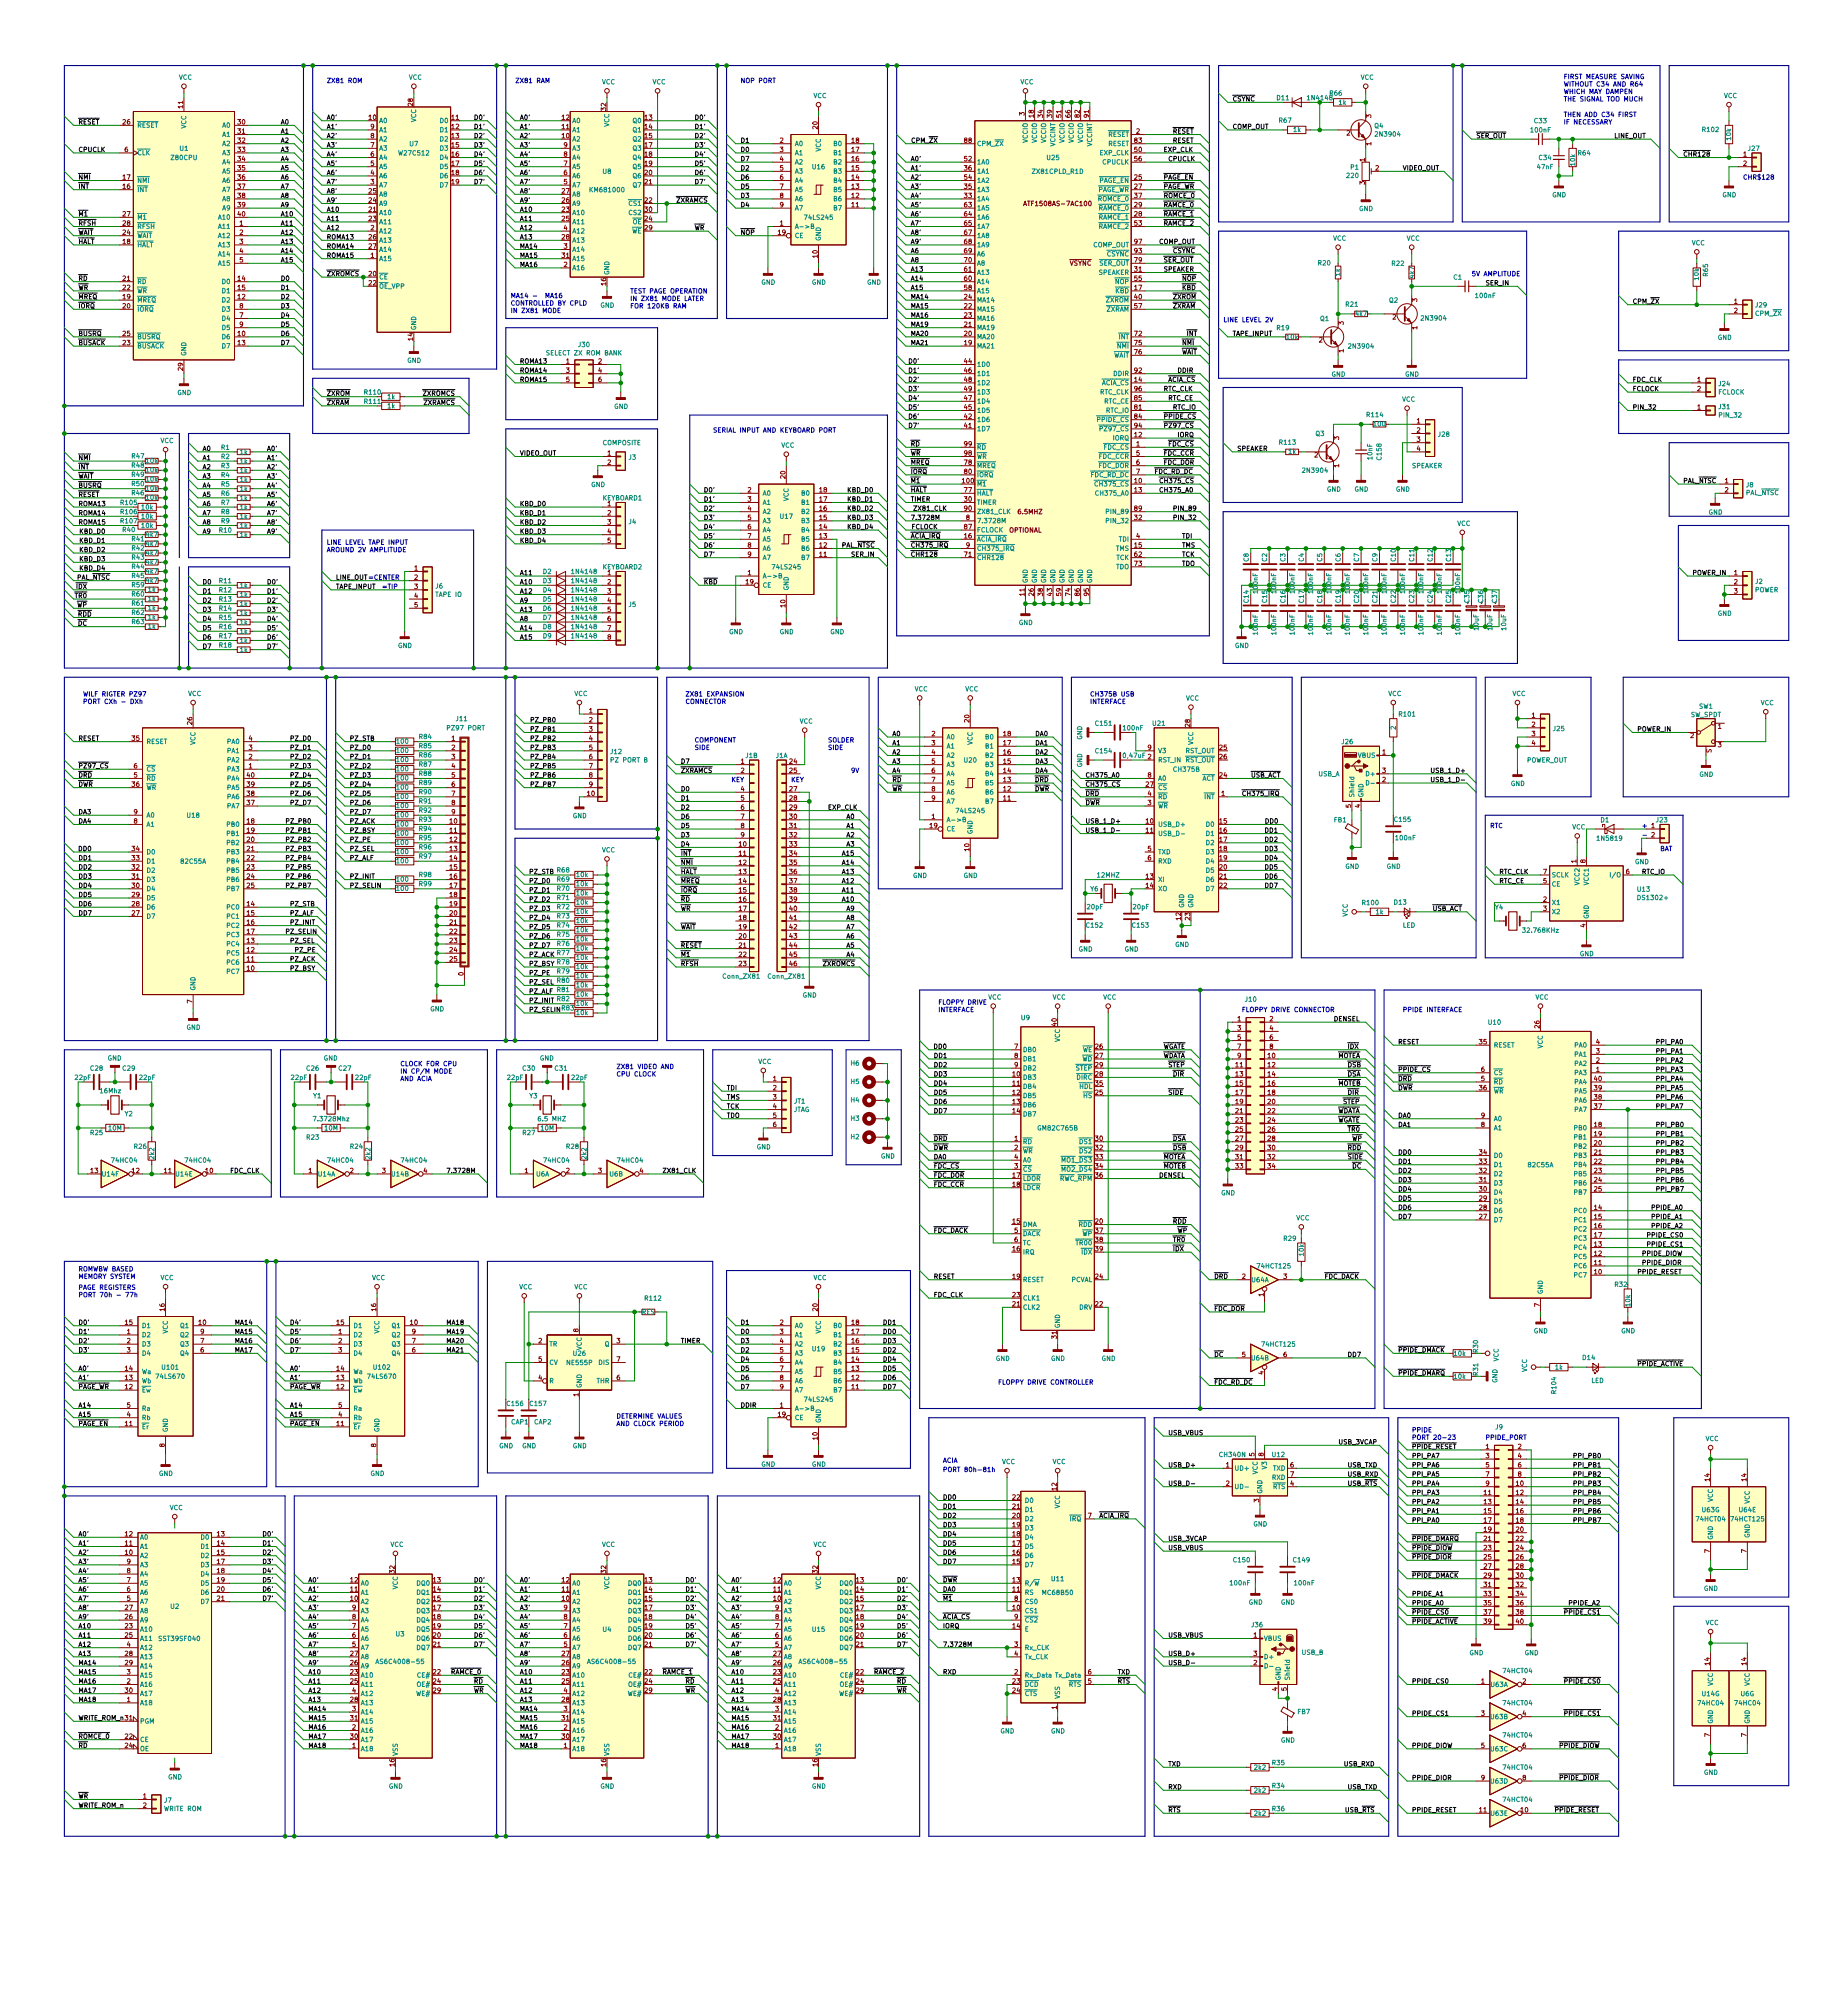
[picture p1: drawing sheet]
<svg xmlns="http://www.w3.org/2000/svg" width="510mm" height="550mm" viewBox="0 0 510 550" stroke-linecap="round" stroke-linejoin="round" font-family="sans-serif">
<defs><g id="words">
<g font-size="1.8" fill="#008484">
<text x="49.4" y="22">VCC</text>
<text x="112.9" y="22">VCC</text>
<text x="166.2" y="23.3">VCC</text>
<text x="180.2" y="23.3">VCC</text>
<text x="281.8" y="23.3">VCC</text>
<text x="375.8" y="22">VCC</text>
<text x="224.6" y="27.1">VCC</text>
<text x="352.7" y="27.7">D11</text>
<text x="367.3" y="26.4">R66</text>
<text x="369.8" y="28.9">1k</text>
<text x="476.1" y="27.1">VCC</text>
<text x="37.8" y="35.2">RESET</text>
<text x="51.4" y="35.6" transform="rotate(-90 51.4 35.6)">VCC</text>
<text x="61.5" y="35.2">A0</text>
<text x="104.6" y="34">A0</text>
<text x="114.9" y="33.8" transform="rotate(-90 114.9 33.8)">VCC</text>
<text x="121.7" y="34">D0</text>
<text x="158" y="34">A0</text>
<text x="168.3" y="35" transform="rotate(-90 168.3 35)">VCC</text>
<text x="174.9" y="34">Q0</text>
<text x="353.3" y="33.9">R67</text>
<text x="379.7" y="35.4">Q4</text>
<text x="423.8" y="34">C33</text>
<text x="49.7" y="41.6">U1</text>
<text x="61.5" y="37.8">A1</text>
<text x="61.5" y="40.3">A2</text>
<text x="104.6" y="41.6">A3</text>
<text x="104.6" y="39.1">A2</text>
<text x="104.6" y="36.5">A1</text>
<text x="113.2" y="40.4">U7</text>
<text x="121.7" y="36.5">D1</text>
<text x="121.7" y="39.1">D2</text>
<text x="121.7" y="41.6">D3</text>
<text x="158" y="39.1">A2</text>
<text x="158" y="36.5">A1</text>
<text x="158" y="41.6">A3</text>
<text x="174.9" y="36.5">Q1</text>
<text x="174.9" y="39.1">Q2</text>
<text x="174.9" y="41.6">Q3</text>
<text x="219.5" y="40.3">A0</text>
<text x="226.7" y="41.9" transform="rotate(-90 226.7 41.9)">VCC</text>
<text x="230.4" y="40.3">B0</text>
<text x="269.7" y="40.3">CPM_ZX</text>
<text x="283.8" y="39.5" transform="rotate(-90 283.8 39.5)">VCCIO</text>
<text x="286.4" y="39.5" transform="rotate(-90 286.4 39.5)">VCCIO</text>
<text x="288.9" y="39.5" transform="rotate(-90 288.9 39.5)">VCCIO</text>
<text x="291.5" y="40.4" transform="rotate(-90 291.5 40.4)">VCCINT</text>
<text x="294" y="39.5" transform="rotate(-90 294 39.5)">VCCIO</text>
<text x="296.5" y="39.5" transform="rotate(-90 296.5 39.5)">VCCIO</text>
<text x="299.1" y="39.5" transform="rotate(-90 299.1 39.5)">VCCIO</text>
<text x="301.6" y="40.4" transform="rotate(-90 301.6 40.4)">VCCINT</text>
<text x="306" y="37.8">RESET</text>
<text x="306" y="40.3">RESET</text>
<text x="357.3" y="36.4">1k</text>
<text x="380.1" y="37.7">2N3904</text>
<text x="422.9" y="36.6">100nF</text>
<text x="470.3" y="36.4">R102</text>
<text x="478.1" y="38.6" transform="rotate(-90 478.1 38.6)">10k</text>
<text x="482.9" y="41.6">J27</text>
<text x="37.8" y="42.9">CLK</text>
<text x="47.4" y="44.2">Z80CPU</text>
<text x="61.5" y="42.9">A3</text>
<text x="61.5" y="45.4">A4</text>
<text x="61.5" y="47.9">A5</text>
<text x="104.6" y="46.7">A5</text>
<text x="104.6" y="44.1">A4</text>
<text x="110.4" y="42.9">W27C512</text>
<text x="121.7" y="44.1">D4</text>
<text x="121.7" y="46.7">D5</text>
<text x="158" y="46.7">A5</text>
<text x="158" y="44.1">A4</text>
<text x="166.5" y="48">U8</text>
<text x="174.9" y="44.1">Q4</text>
<text x="174.9" y="46.7">Q5</text>
<text x="219.5" y="42.9">A1</text>
<text x="219.5" y="45.4">A2</text>
<text x="219.5" y="47.9">A3</text>
<text x="224.4" y="46.7">U16</text>
<text x="230.4" y="47.9">B3</text>
<text x="230.4" y="45.4">B2</text>
<text x="230.4" y="42.9">B1</text>
<text x="269.7" y="47.9">1A1</text>
<text x="269.7" y="45.4">1A0</text>
<text x="285.3" y="48">ZX81CPLD_R1D</text>
<text x="289.2" y="44.2">U25</text>
<text x="303.8" y="42.9">EXP_CLK</text>
<text x="304.5" y="45.4">CPUCLK</text>
<text x="373" y="46.8">P1</text>
<text x="424.7" y="46.7">47nF</text>
<text x="425.1" y="44.2">C34</text>
<text x="435" y="45.7" transform="rotate(-90 435 45.7)">10k</text>
<text x="435.9" y="42.9">R64</text>
<text x="37.8" y="53">INT</text>
<text x="37.8" y="50.5">NMI</text>
<text x="61.5" y="50.5">A6</text>
<text x="61.5" y="53">A7</text>
<text x="104.6" y="51.8">A7</text>
<text x="104.6" y="49.2">A6</text>
<text x="121.7" y="49.2">D6</text>
<text x="121.7" y="51.8">D7</text>
<text x="158" y="51.8">A7</text>
<text x="158" y="49.2">A6</text>
<text x="163.3" y="53.1">KM681000</text>
<text x="174.9" y="49.2">Q6</text>
<text x="174.9" y="51.8">Q7</text>
<text x="219.5" y="50.5">A4</text>
<text x="219.5" y="53">A5</text>
<text x="230.4" y="53">B5</text>
<text x="230.4" y="50.5">B4</text>
<text x="269.7" y="53">1A3</text>
<text x="269.7" y="50.5">1A2</text>
<text x="303" y="53">PAGE_WR</text>
<text x="303.5" y="50.5">PAGE_EN</text>
<text x="372.1" y="49.1">220</text>
<text x="61.5" y="55.6">A8</text>
<text x="61.5" y="58.1">A9</text>
<text x="104.6" y="59.4">A10</text>
<text x="104.6" y="56.8">A9</text>
<text x="104.6" y="54.3">A8</text>
<text x="158" y="59.4">A10</text>
<text x="158" y="56.8">A9</text>
<text x="158" y="54.3">A8</text>
<text x="173.9" y="56.8">CS1</text>
<text x="173.9" y="59.4">CS2</text>
<text x="219.5" y="55.6">A6</text>
<text x="219.5" y="58.1">A7</text>
<text x="230.4" y="58.1">B7</text>
<text x="230.4" y="55.6">B6</text>
<text x="269.7" y="55.6">1A4</text>
<text x="269.7" y="58.1">1A5</text>
<text x="303.4" y="55.6">ROMCE_0</text>
<text x="303.5" y="58.1">RAMCE_0</text>
<text x="375.3" y="58.3">GND</text>
<text x="428.7" y="54.5">GND</text>
<text x="475.7" y="54.5">GND</text>
<text x="37.8" y="65.7">WAIT</text>
<text x="37.8" y="60.6">M1</text>
<text x="37.8" y="63.2">RFSH</text>
<text x="60.5" y="63.2">A11</text>
<text x="60.5" y="65.7">A12</text>
<text x="60.5" y="60.6">A10</text>
<text x="104.6" y="64.5">A12</text>
<text x="104.6" y="61.9">A11</text>
<text x="158" y="61.9">A11</text>
<text x="158" y="64.5">A12</text>
<text x="174.4" y="64.5">WE</text>
<text x="174.7" y="61.9">OE</text>
<text x="219.5" y="63.2">A-&gt;B</text>
<text x="219.5" y="65.7">CE</text>
<text x="222.5" y="60.7">74LS245</text>
<text x="269.7" y="60.6">1A6</text>
<text x="269.7" y="63.2">1A7</text>
<text x="269.7" y="65.7">1A8</text>
<text x="303.5" y="60.6">RAMCE_1</text>
<text x="303.5" y="63.2">RAMCE_2</text>
<text x="37.8" y="68.3">HALT</text>
<text x="60.5" y="68.3">A13</text>
<text x="60.5" y="70.8">A14</text>
<text x="104.6" y="67">A13</text>
<text x="104.6" y="69.5">A14</text>
<text x="158" y="67">A13</text>
<text x="158" y="69.5">A14</text>
<text x="226.7" y="66.6" transform="rotate(-90 226.7 66.6)">GND</text>
<text x="269.7" y="68.3">1A9</text>
<text x="269.7" y="70.8">A6</text>
<text x="301.9" y="68.3">COMP_OUT</text>
<text x="305.7" y="70.8">CSYNC</text>
<text x="368.1" y="66.5">VCC</text>
<text x="388.5" y="66.5">VCC</text>
<text x="467.2" y="67.7">VCC</text>
<text x="60.5" y="73.3">A15</text>
<text x="104.6" y="72.1">A15</text>
<text x="104.6" y="77.2">CE</text>
<text x="158" y="74.6">A16</text>
<text x="158" y="72.1">A15</text>
<text x="168.3" y="76" transform="rotate(-90 168.3 76)">GND</text>
<text x="269.7" y="75.9">A13</text>
<text x="269.7" y="73.3">A8</text>
<text x="303.4" y="75.9">SPEAKER</text>
<text x="303.6" y="73.3">SER_OUT</text>
<text x="364.1" y="73.3">R20</text>
<text x="370.1" y="76.2" transform="rotate(-90 370.1 76.2)">1k</text>
<text x="384.5" y="73.4">R22</text>
<text x="390.6" y="76.7" transform="rotate(-90 390.6 76.7)">4k7</text>
<text x="401.5" y="77.2">C1</text>
<text x="469.2" y="77.3" transform="rotate(-90 469.2 77.3)">10k</text>
<text x="471.7" y="76.2" transform="rotate(-90 471.7 76.2)">R65</text>
<text x="37.8" y="83.5">MREQ</text>
<text x="37.8" y="78.4">RD</text>
<text x="37.8" y="81">WR</text>
<text x="61.5" y="83.5">D2</text>
<text x="61.5" y="78.4">D0</text>
<text x="61.5" y="81">D1</text>
<text x="104.6" y="79.7">OE_VPP</text>
<text x="210.2" y="78.6">GND</text>
<text x="224.2" y="78.6">GND</text>
<text x="239.4" y="78.6">GND</text>
<text x="269.7" y="83.5">MA14</text>
<text x="269.7" y="81">A15</text>
<text x="269.7" y="78.4">A14</text>
<text x="305.5" y="83.5">ZXROM</text>
<text x="308.1" y="81">KBD</text>
<text x="308.1" y="78.4">NOP</text>
<text x="383.7" y="83.6">Q2</text>
<text x="407.7" y="82.3">100nF</text>
<text x="37.8" y="86">IORQ</text>
<text x="61.5" y="88.6">D4</text>
<text x="61.5" y="86">D3</text>
<text x="165.8" y="85">GND</text>
<text x="269.7" y="86">MA15</text>
<text x="269.7" y="88.6">MA16</text>
<text x="305.6" y="86">ZXRAM</text>
<text x="364.7" y="88.6">Q1</text>
<text x="371.7" y="84.7">R21</text>
<text x="374.4" y="87.2">4k7</text>
<text x="392.8" y="88.5">2N3904</text>
<text x="484.8" y="87.2">CPM_ZX</text>
<text x="484.9" y="84.9">J29</text>
<text x="37.8" y="93.7">BUSRQ</text>
<text x="61.5" y="93.7">D6</text>
<text x="61.5" y="91.1">D5</text>
<text x="114.9" y="91.3" transform="rotate(-90 114.9 91.3)">GND</text>
<text x="159.8" y="95.8">J30</text>
<text x="269.7" y="93.7">MA20</text>
<text x="269.7" y="91.1">MA19</text>
<text x="309.1" y="93.7">INT</text>
<text x="352.7" y="91.2">R19</text>
<text x="355.4" y="93.7">10k</text>
<text x="474.4" y="93.8">GND</text>
<text x="37.8" y="96.2">BUSACK</text>
<text x="51.4" y="98.4" transform="rotate(-90 51.4 98.4)">GND</text>
<text x="61.5" y="96.2">D7</text>
<text x="112.4" y="100.2">GND</text>
<text x="151.3" y="98.1">SELECT ZX ROM BANK</text>
<text x="269.7" y="96.2">MA21</text>
<text x="269.7" y="101.3">1D0</text>
<text x="307.4" y="98.7">WAIT</text>
<text x="308.7" y="96.2">NMI</text>
<text x="372.8" y="96.3">2N3904</text>
<text x="269.7" y="103.8">1D1</text>
<text x="269.7" y="106.4">1D2</text>
<text x="304.1" y="106.4">ACIA_CS</text>
<text x="307.6" y="103.8">DDIR</text>
<text x="367.7" y="104">GND</text>
<text x="388" y="104">GND</text>
<text x="474.8" y="106.6">J24</text>
<text x="48.9" y="109.1">GND</text>
<text x="100.8" y="111.5">R111</text>
<text x="100.8" y="109">R110</text>
<text x="107.1" y="112.8">1k</text>
<text x="107.1" y="110.2">1k</text>
<text x="169.6" y="112.9">GND</text>
<text x="269.7" y="114">1D5</text>
<text x="269.7" y="111.4">1D4</text>
<text x="269.7" y="108.9">1D3</text>
<text x="303.7" y="108.9">RTC_CLK</text>
<text x="304.8" y="111.4">RTC_CE</text>
<text x="305.4" y="114">RTC_IO</text>
<text x="387.2" y="110.9">VCC</text>
<text x="474.5" y="108.9">FCLOCK</text>
<text x="474.8" y="113">J31</text>
<text x="269.7" y="119.1">1D7</text>
<text x="269.7" y="116.5">1D6</text>
<text x="303.2" y="116.5">PPIDE_CS</text>
<text x="304.2" y="119.1">PZ97_CS</text>
<text x="377.6" y="115.2">R114</text>
<text x="379.5" y="117.7">100</text>
<text x="474.9" y="115.3">PIN_32</text>
<text x="44.3" y="122.3">VCC</text>
<text x="61.1" y="124.2">R1</text>
<text x="66.3" y="125.5">1k</text>
<text x="166.4" y="122.9">COMPOSITE</text>
<text x="215.7" y="123.6">VCC</text>
<text x="269.7" y="124.1">RD</text>
<text x="304.8" y="124.1">FDC_CS</text>
<text x="307.4" y="121.6">IORQ</text>
<text x="353.5" y="122.8">R113</text>
<text x="355.9" y="125.3">1k</text>
<text x="363.4" y="120.4">Q3</text>
<text x="397.3" y="120.6">J28</text>
<text x="36.4" y="126.6">R47</text>
<text x="36.4" y="129.2">R48</text>
<text x="36.4" y="131.7">R49</text>
<text x="40.4" y="127.9">10k</text>
<text x="40.4" y="130.4">10k</text>
<text x="61.1" y="126.7">R2</text>
<text x="61.1" y="129.3">R3</text>
<text x="61.1" y="131.8">R4</text>
<text x="66.3" y="128">1k</text>
<text x="66.3" y="130.5">1k</text>
<text x="173.7" y="126.9">J3</text>
<text x="269.7" y="129.2">MREQ</text>
<text x="269.7" y="131.8">IORQ</text>
<text x="269.7" y="126.7">WR</text>
<text x="301.2" y="131.8">FDC_RD_DC</text>
<text x="303.4" y="129.2">FDC_DOR</text>
<text x="303.5" y="126.7">FDC_CCR</text>
<text x="360.1" y="130.5">2N3904</text>
<text x="379" y="126.8" transform="rotate(-90 379 126.8)">10nF</text>
<text x="381.6" y="126.9" transform="rotate(-90 381.6 126.9)">C158</text>
<text x="389.9" y="129.3">SPEAKER</text>
<text x="40.4" y="135.5">10k</text>
<text x="40.4" y="133">10k</text>
<text x="61.1" y="134.4">R5</text>
<text x="61.1" y="136.9">R6</text>
<text x="66.3" y="133.1">1k</text>
<text x="66.3" y="135.6">1k</text>
<text x="163.2" y="134.5">GND</text>
<text x="210.6" y="136.8">A0</text>
<text x="221.5" y="136.8">B0</text>
<text x="269.7" y="134.3">M1</text>
<text x="269.7" y="136.8">HALT</text>
<text x="303" y="134.3">CH375_CS</text>
<text x="303.2" y="136.8">CH375_A0</text>
<text x="366.4" y="135.8">GND</text>
<text x="374.1" y="135.8">GND</text>
<text x="385.5" y="135.8">GND</text>
<text x="482.1" y="136.7">PAL_NTSC</text>
<text x="482.3" y="134.6">J8</text>
<text x="33.5" y="139.4">R105</text>
<text x="33.5" y="142">R106</text>
<text x="39.2" y="140.7">10k</text>
<text x="39.2" y="143.2">10k</text>
<text x="40.4" y="138">10k</text>
<text x="61.1" y="139.4">R7</text>
<text x="61.1" y="142">R8</text>
<text x="66.3" y="138.2">1k</text>
<text x="66.3" y="140.7">1k</text>
<text x="66.3" y="143.2">1k</text>
<text x="166.4" y="138.2">KEYBOARD1</text>
<text x="210.6" y="139.4">A1</text>
<text x="210.6" y="141.9">A2</text>
<text x="215.5" y="143.2">U17</text>
<text x="217.8" y="138.4" transform="rotate(-90 217.8 138.4)">VCC</text>
<text x="221.5" y="141.9">B2</text>
<text x="221.5" y="139.4">B1</text>
<text x="269.7" y="139.4">TIMER</text>
<text x="269.7" y="141.9">ZX81_CLK</text>
<text x="306" y="141.9">PIN_89</text>
<text x="471.9" y="142.1">GND</text>
<text x="33.5" y="144.5">R107</text>
<text x="33.9" y="146.9">R40</text>
<text x="36.5" y="149.5">R41</text>
<text x="39.2" y="145.8">10k</text>
<text x="40.4" y="148.2">4k7</text>
<text x="60.6" y="147.1">R10</text>
<text x="61.1" y="144.5">R9</text>
<text x="66.3" y="145.8">1k</text>
<text x="66.3" y="148.3">1k</text>
<text x="173.7" y="144.7">J4</text>
<text x="210.6" y="144.5">A3</text>
<text x="210.6" y="147">A4</text>
<text x="210.6" y="149.5">A5</text>
<text x="221.5" y="149.5">B5</text>
<text x="221.5" y="147">B4</text>
<text x="221.5" y="144.5">B3</text>
<text x="269.7" y="149.5">ACIA_IRQ</text>
<text x="269.7" y="144.5">7.3728M</text>
<text x="269.7" y="147">FCLOCK</text>
<text x="306" y="144.5">PIN_32</text>
<text x="309.1" y="149.5">TDI</text>
<text x="402.4" y="145.2">VCC</text>
<text x="40.4" y="155.8">4k7</text>
<text x="40.4" y="153.3">4k7</text>
<text x="40.4" y="150.7">4k7</text>
<text x="210.6" y="152.1">A6</text>
<text x="210.6" y="154.6">A7</text>
<text x="221.5" y="154.6">B7</text>
<text x="221.5" y="152.1">B6</text>
<text x="269.7" y="154.6">CHR128</text>
<text x="269.7" y="152.1">CH375_IRQ</text>
<text x="308.2" y="152.1">TMS</text>
<text x="308.3" y="154.6">TCK</text>
<text x="344.9" y="155.1" transform="rotate(-90 344.9 155.1)">C8</text>
<text x="349.9" y="155.1" transform="rotate(-90 349.9 155.1)">C2</text>
<text x="355" y="155.1" transform="rotate(-90 355 155.1)">C3</text>
<text x="360.1" y="155.1" transform="rotate(-90 360.1 155.1)">C4</text>
<text x="365.2" y="155.1" transform="rotate(-90 365.2 155.1)">C5</text>
<text x="370.3" y="155.1" transform="rotate(-90 370.3 155.1)">C6</text>
<text x="375.3" y="155.1" transform="rotate(-90 375.3 155.1)">C7</text>
<text x="380.4" y="155.1" transform="rotate(-90 380.4 155.1)">C9</text>
<text x="40.4" y="160.9">4k7</text>
<text x="40.4" y="158.4">4k7</text>
<text x="60.6" y="161">R11</text>
<text x="150" y="161">D3</text>
<text x="150" y="158.5">D2</text>
<text x="158.2" y="161">1N4148</text>
<text x="158.2" y="158.5">1N4148</text>
<text x="166.4" y="157.2">KEYBOARD2</text>
<text x="210.6" y="159.7">A-&gt;B</text>
<text x="213.6" y="157.2">74LS245</text>
<text x="283.8" y="161.1" transform="rotate(-90 283.8 161.1)">GND</text>
<text x="286.4" y="161.1" transform="rotate(-90 286.4 161.1)">GND</text>
<text x="288.9" y="161.1" transform="rotate(-90 288.9 161.1)">GND</text>
<text x="291.5" y="161.1" transform="rotate(-90 291.5 161.1)">GND</text>
<text x="294" y="161.1" transform="rotate(-90 294 161.1)">GND</text>
<text x="296.5" y="161.1" transform="rotate(-90 296.5 161.1)">GND</text>
<text x="299.1" y="161.1" transform="rotate(-90 299.1 161.1)">GND</text>
<text x="301.6" y="161.1" transform="rotate(-90 301.6 161.1)">GND</text>
<text x="308.2" y="157.2">TDO</text>
<text x="484.8" y="161.2">J2</text>
<text x="36.5" y="167.3">R61</text>
<text x="36.5" y="162.2">R59</text>
<text x="40.9" y="166">1k</text>
<text x="40.9" y="163.4">1k</text>
<text x="60.6" y="163.6">R12</text>
<text x="60.6" y="166.1">R13</text>
<text x="66.3" y="162.3">1k</text>
<text x="66.3" y="164.8">1k</text>
<text x="66.3" y="167.4">1k</text>
<text x="120.3" y="162.5">J6</text>
<text x="120.4" y="164.8">TAPE IO</text>
<text x="150" y="166.1">D5</text>
<text x="150" y="163.6">D4</text>
<text x="158.2" y="166.1">1N4148</text>
<text x="158.2" y="163.6">1N4148</text>
<text x="173.7" y="167.6">J5</text>
<text x="210.6" y="162.2">CE</text>
<text x="217.8" y="163.1" transform="rotate(-90 217.8 163.1)">GND</text>
<text x="347.4" y="163.7" transform="rotate(-90 347.4 163.7)">100nF</text>
<text x="352.5" y="163.7" transform="rotate(-90 352.5 163.7)">100nF</text>
<text x="357.6" y="163.7" transform="rotate(-90 357.6 163.7)">100nF</text>
<text x="362.6" y="163.7" transform="rotate(-90 362.6 163.7)">100nF</text>
<text x="367.7" y="163.7" transform="rotate(-90 367.7 163.7)">100nF</text>
<text x="372.8" y="163.7" transform="rotate(-90 372.8 163.7)">100nF</text>
<text x="377.9" y="163.7" transform="rotate(-90 377.9 163.7)">100nF</text>
<text x="383" y="163.7" transform="rotate(-90 383 163.7)">100nF</text>
<text x="388" y="163.7" transform="rotate(-90 388 163.7)">100nF</text>
<text x="393.1" y="163.7" transform="rotate(-90 393.1 163.7)">100nF</text>
<text x="398.2" y="163.7" transform="rotate(-90 398.2 163.7)">100nF</text>
<text x="403.3" y="163.7" transform="rotate(-90 403.3 163.7)">100nF</text>
<text x="484.6" y="163.5">POWER</text>
<text x="40.9" y="173.6">1k</text>
<text x="40.9" y="171.1">1k</text>
<text x="40.9" y="168.5">1k</text>
<text x="60.6" y="168.6">R14</text>
<text x="60.6" y="171.2">R15</text>
<text x="60.6" y="173.7">R16</text>
<text x="66.3" y="169.9">1k</text>
<text x="66.3" y="172.5">1k</text>
<text x="150" y="173.7">D8</text>
<text x="150" y="171.2">D7</text>
<text x="150" y="168.6">D6</text>
<text x="158.2" y="173.7">1N4148</text>
<text x="158.2" y="171.2">1N4148</text>
<text x="158.2" y="168.6">1N4148</text>
<text x="281.4" y="172.6">GND</text>
<text x="408.4" y="174" transform="rotate(-90 408.4 174)">10uF</text>
<text x="412.2" y="174" transform="rotate(-90 412.2 174)">10uF</text>
<text x="416" y="174" transform="rotate(-90 416 174)">10uF</text>
<text x="474.4" y="170">GND</text>
<text x="60.6" y="176.3">R17</text>
<text x="60.6" y="178.8">R18</text>
<text x="66.3" y="177.5">1k</text>
<text x="66.3" y="175">1k</text>
<text x="109.9" y="178.9">GND</text>
<text x="150" y="176.3">D9</text>
<text x="158.2" y="176.3">1N4148</text>
<text x="201.3" y="175.1">GND</text>
<text x="215.3" y="175.1">GND</text>
<text x="229.3" y="175.1">GND</text>
<text x="341" y="178.9">GND</text>
<text x="347.4" y="175.1" transform="rotate(-90 347.4 175.1)">100nF</text>
<text x="352.5" y="175.1" transform="rotate(-90 352.5 175.1)">100nF</text>
<text x="357.6" y="175.1" transform="rotate(-90 357.6 175.1)">100nF</text>
<text x="362.6" y="175.1" transform="rotate(-90 362.6 175.1)">100nF</text>
<text x="367.7" y="175.1" transform="rotate(-90 367.7 175.1)">100nF</text>
<text x="372.8" y="175.1" transform="rotate(-90 372.8 175.1)">100nF</text>
<text x="377.9" y="175.1" transform="rotate(-90 377.9 175.1)">100nF</text>
<text x="383" y="175.1" transform="rotate(-90 383 175.1)">100nF</text>
<text x="388" y="175.1" transform="rotate(-90 388 175.1)">100nF</text>
<text x="393.1" y="175.1" transform="rotate(-90 393.1 175.1)">100nF</text>
<text x="398.2" y="175.1" transform="rotate(-90 398.2 175.1)">100nF</text>
<text x="403.3" y="175.1" transform="rotate(-90 403.3 175.1)">100nF</text>
<text x="66.3" y="180.1">1k</text>
<text x="252.6" y="190.9">VCC</text>
<text x="266.5" y="190.9">VCC</text>
<text x="51.9" y="192.2">VCC</text>
<text x="158.6" y="192.2">VCC</text>
<text x="327.5" y="193.5">VCC</text>
<text x="383.4" y="192.2">VCC</text>
<text x="386.5" y="197.9">R101</text>
<text x="417.7" y="192.2">VCC</text>
<text x="469.3" y="195.7">SW1</text>
<text x="486.3" y="194.7">VCC</text>
<text x="123.8" y="201.7">PZ97 PORT</text>
<text x="126" y="199.1">J11</text>
<text x="220.8" y="199.8">VCC</text>
<text x="302.7" y="200.4">C151</text>
<text x="318.4" y="200.4">U21</text>
<text x="385.5" y="201.5" transform="rotate(-90 385.5 201.5)">2</text>
<text x="429" y="201.9">J25</text>
<text x="466.9" y="198">SW_SPDT</text>
<text x="40.4" y="205.4">RESET</text>
<text x="54" y="205.7" transform="rotate(-90 54 205.7)">VCC</text>
<text x="62.9" y="208">PA1</text>
<text x="62.9" y="205.4">PA0</text>
<text x="109.7" y="207.9">100</text>
<text x="109.7" y="205.4">100</text>
<text x="115.8" y="206.6">R85</text>
<text x="115.8" y="209.2">R86</text>
<text x="115.8" y="204.1">R84</text>
<text x="168.7" y="208.2">J12</text>
<text x="205.9" y="209.3">J1B</text>
<text x="214.2" y="209.3">J1A</text>
<text x="261.4" y="204.2">A0</text>
<text x="261.4" y="206.7">A1</text>
<text x="261.4" y="209.2">A2</text>
<text x="268.6" y="205.7" transform="rotate(-90 268.6 205.7)">VCC</text>
<text x="272.3" y="209.2">B2</text>
<text x="272.3" y="206.7">B1</text>
<text x="272.3" y="204.2">B0</text>
<text x="298.9" y="204.3" transform="rotate(-90 298.9 204.3)">GND</text>
<text x="302.7" y="208">C154</text>
<text x="310.4" y="209.3">0,47uF 2</text>
<text x="319.8" y="208">V3</text>
<text x="327.3" y="208">RST_OUT</text>
<text x="329.6" y="205.7" transform="rotate(-90 329.6 205.7)">VCC</text>
<text x="370.6" y="205.5">J26</text>
<text x="375.1" y="209.2">VBUS</text>
<text x="40.4" y="215.6">RD</text>
<text x="40.4" y="213">CS</text>
<text x="62.9" y="213">PA3</text>
<text x="62.9" y="210.5">PA2</text>
<text x="62.9" y="215.6">PA4</text>
<text x="109.7" y="215.5">100</text>
<text x="109.7" y="213">100</text>
<text x="109.7" y="210.4">100</text>
<text x="115.8" y="214.2">R88</text>
<text x="115.8" y="211.7">R87</text>
<text x="169" y="210.5">PZ PORT B</text>
<text x="261.4" y="211.8">A3</text>
<text x="261.4" y="214.3">A4</text>
<text x="266.3" y="210.6">U20</text>
<text x="272.3" y="214.3">B4</text>
<text x="272.3" y="211.8">B3</text>
<text x="298.9" y="211.9" transform="rotate(-90 298.9 211.9)">GND</text>
<text x="319.8" y="210.5">RST_IN RST_OUT</text>
<text x="319.8" y="215.6">A0</text>
<text x="324.3" y="213.1">CH375B</text>
<text x="331.9" y="215.6">ACT</text>
<text x="364" y="214.4">USB_A</text>
<text x="377.7" y="214.3">D+</text>
<text x="421.6" y="210.6">POWER_OUT</text>
<text x="469.3" y="214.5">GND</text>
<text x="40.4" y="218.1">WR</text>
<text x="62.9" y="220.7">PA6</text>
<text x="62.9" y="218.1">PA5</text>
<text x="109.7" y="220.6">100</text>
<text x="109.7" y="218.1">100</text>
<text x="115.8" y="221.9">R91</text>
<text x="115.8" y="219.3">R90</text>
<text x="115.8" y="216.8">R89</text>
<text x="261.4" y="216.9">A5</text>
<text x="261.4" y="219.4">A6</text>
<text x="261.4" y="221.9">A7</text>
<text x="272.3" y="221.9">B7</text>
<text x="272.3" y="219.4">B6</text>
<text x="272.3" y="216.9">B5</text>
<text x="319.8" y="218.1">CS</text>
<text x="319.8" y="220.7">RD</text>
<text x="332.7" y="220.7">INT</text>
<text x="374" y="220.3" transform="rotate(-90 374 220.3)">Shield</text>
<text x="376.6" y="220.3" transform="rotate(-90 376.6 220.3)">GND</text>
<text x="417.2" y="217">GND</text>
<text x="40.4" y="225.7">A0</text>
<text x="51.7" y="225.8">U18</text>
<text x="62.9" y="223.2">PA7</text>
<text x="109.7" y="225.7">100</text>
<text x="109.7" y="223.1">100</text>
<text x="115.8" y="226.9">R93</text>
<text x="115.8" y="224.4">R92</text>
<text x="158.2" y="225.9">GND</text>
<text x="261.4" y="227">A-&gt;B</text>
<text x="264.4" y="224.5">74LS245</text>
<text x="319.8" y="223.2">WR</text>
<text x="368.5" y="227.1">FB1</text>
<text x="385.2" y="226.9">C155</text>
<text x="442.1" y="227.1">D1</text>
<text x="457.5" y="227.1">J23</text>
<text x="40.4" y="228.3">A1</text>
<text x="62.9" y="228.3">PB0</text>
<text x="62.9" y="230.8">PB1</text>
<text x="62.9" y="233.4">PB2</text>
<text x="109.7" y="230.8">100</text>
<text x="109.7" y="228.2">100</text>
<text x="109.7" y="233.3">100</text>
<text x="115.8" y="229.5">R94</text>
<text x="115.8" y="232">R95</text>
<text x="261.4" y="229.6">CE</text>
<text x="268.6" y="230.4" transform="rotate(-90 268.6 230.4)">GND</text>
<text x="319.8" y="228.3">USB_D+</text>
<text x="319.8" y="230.8">USB_D-</text>
<text x="333.3" y="228.3">D0</text>
<text x="333.3" y="230.8">D1</text>
<text x="333.3" y="233.4">D2</text>
<text x="385.6" y="232">100nF</text>
<text x="434.2" y="229">VCC</text>
<text x="441.4" y="232.1">1N5819</text>
<text x="40.4" y="238.4">D1</text>
<text x="40.4" y="235.9">D0</text>
<text x="50.1" y="238.5">82C55A</text>
<text x="62.9" y="235.9">PB3</text>
<text x="62.9" y="238.4">PB4</text>
<text x="109.7" y="238.4">100</text>
<text x="109.7" y="235.8">100</text>
<text x="115.8" y="237.1">R97</text>
<text x="115.8" y="234.6">R96</text>
<text x="166.2" y="235.4">VCC</text>
<text x="319.8" y="235.9">TXD</text>
<text x="319.8" y="238.4">RXD</text>
<text x="333.3" y="235.9">D3</text>
<text x="333.3" y="238.4">D4</text>
<text x="371.5" y="239.9">GND</text>
<text x="383" y="239.9">GND</text>
<text x="451.5" y="238.6">GND</text>
<text x="40.4" y="243.5">D3</text>
<text x="40.4" y="241">D2</text>
<text x="62.9" y="241">PB5</text>
<text x="62.9" y="243.5">PB6</text>
<text x="109.7" y="246">100</text>
<text x="109.7" y="243.5">100</text>
<text x="115.8" y="244.7">R99</text>
<text x="115.8" y="242.2">R98</text>
<text x="153.9" y="243.5">R69</text>
<text x="153.9" y="246">R70</text>
<text x="153.9" y="240.9">R68</text>
<text x="159.3" y="244.7">10k</text>
<text x="159.3" y="242.2">10k</text>
<text x="252.1" y="242.4">GND</text>
<text x="266.1" y="242.4">GND</text>
<text x="303.2" y="242.3">12MHZ</text>
<text x="319.8" y="243.5">XI</text>
<text x="333.3" y="241">D5</text>
<text x="333.3" y="243.5">D6</text>
<text x="428.5" y="244.8">CE</text>
<text x="428.5" y="242.3">SCLK</text>
<text x="436.2" y="244.3" transform="rotate(-90 436.2 244.3)">VCC2</text>
<text x="438.8" y="244.3" transform="rotate(-90 438.8 244.3)">VCC1</text>
<text x="445.4" y="242.3">I/O</text>
<text x="40.4" y="251.1">D6</text>
<text x="40.4" y="248.6">D5</text>
<text x="40.4" y="246.1">D4</text>
<text x="62.9" y="251.1">PC0</text>
<text x="62.9" y="246.1">PB7</text>
<text x="153.9" y="251.1">R72</text>
<text x="153.9" y="248.5">R71</text>
<text x="159.3" y="249.8">10k</text>
<text x="159.3" y="247.3">10k</text>
<text x="300.3" y="251.1">20pF</text>
<text x="301.2" y="246.1">Y6</text>
<text x="313" y="251.1">20pF</text>
<text x="319.8" y="246.1">XO</text>
<text x="327" y="250.8" transform="rotate(-90 327 250.8)">GND</text>
<text x="329.6" y="250.8" transform="rotate(-90 329.6 250.8)">GND</text>
<text x="333.3" y="246.1">D7</text>
<text x="376.4" y="249.9">R100</text>
<text x="385.1" y="249.8">D13</text>
<text x="413" y="251.2">Y4</text>
<text x="428.5" y="249.9">X1</text>
<text x="452.3" y="246.2">U13</text>
<text x="452.8" y="248.5">DS1302+</text>
<text x="40.4" y="253.7">D7</text>
<text x="62.9" y="253.7">PC1</text>
<text x="62.9" y="256.2">PC2</text>
<text x="153.9" y="256.2">R74</text>
<text x="153.9" y="253.6">R73</text>
<text x="159.3" y="257.4">10k</text>
<text x="159.3" y="254.9">10k</text>
<text x="159.3" y="252.3">10k</text>
<text x="300.2" y="256.2">C152</text>
<text x="312.9" y="256.2">C153</text>
<text x="372.2" y="253.2" transform="rotate(-90 372.2 253.2)">VCC</text>
<text x="380" y="252.5">1k</text>
<text x="387.4" y="256.2">LED</text>
<text x="421" y="257.5">32.768KHz</text>
<text x="428.5" y="252.4">X2</text>
<text x="438.8" y="253.8" transform="rotate(-90 438.8 253.8)">GND</text>
<text x="62.9" y="263.8">PC5</text>
<text x="62.9" y="261.3">PC4</text>
<text x="62.9" y="258.8">PC3</text>
<text x="153.9" y="263.8">R77</text>
<text x="153.9" y="261.2">R76</text>
<text x="153.9" y="258.7">R75</text>
<text x="159.3" y="262.5">10k</text>
<text x="159.3" y="260">10k</text>
<text x="297.9" y="262.8">GND</text>
<text x="310.6" y="262.8">GND</text>
<text x="324.5" y="261.5">GND</text>
<text x="62.9" y="268.9">PC7</text>
<text x="62.9" y="266.4">PC6</text>
<text x="153.9" y="268.9">R79</text>
<text x="153.9" y="266.3">R78</text>
<text x="159.3" y="267.6">10k</text>
<text x="159.3" y="265">10k</text>
<text x="436.3" y="264">GND</text>
<text x="54" y="273.6" transform="rotate(-90 54 273.6)">GND</text>
<text x="153.9" y="273.9">R81</text>
<text x="153.9" y="271.4">R80</text>
<text x="159.3" y="275.2">10k</text>
<text x="159.3" y="272.7">10k</text>
<text x="159.3" y="270.1">10k</text>
<text x="199.9" y="270.2">Conn_ZX81</text>
<text x="212.3" y="270.2">Conn_ZX81</text>
<text x="221.7" y="275.5">GND</text>
<text x="118.8" y="279.3">GND</text>
<text x="153.9" y="276.5">R82</text>
<text x="159.3" y="280.3">10k</text>
<text x="159.3" y="277.7">10k</text>
<text x="272.9" y="276">VCC</text>
<text x="282.1" y="281.7">U9</text>
<text x="290.7" y="276">VCC</text>
<text x="304.6" y="276">VCC</text>
<text x="344" y="276.6">J10</text>
<text x="424" y="276">VCC</text>
<text x="51.5" y="284.3">GND</text>
<text x="292.7" y="287.8" transform="rotate(-90 292.7 287.8)">VCC</text>
<text x="411.1" y="282.9">U10</text>
<text x="29.7" y="292.9">GND</text>
<text x="89.4" y="292.9">GND</text>
<text x="149.1" y="292.9">GND</text>
<text x="209.4" y="293.8">VCC</text>
<text x="282.4" y="290.5">DB0</text>
<text x="282.4" y="293.1">DB1</text>
<text x="298.8" y="293.1">WD</text>
<text x="298.9" y="290.5">WE</text>
<text x="412.5" y="289.2">RESET</text>
<text x="426.1" y="289.6" transform="rotate(-90 426.1 289.6)">VCC</text>
<text x="435" y="291.8">PA1</text>
<text x="435" y="289.2">PA0</text>
<text x="25" y="295.6">C28</text>
<text x="33.9" y="295.6">C29</text>
<text x="84.7" y="295.6">C26</text>
<text x="93.6" y="295.6">C27</text>
<text x="144.4" y="295.6">C30</text>
<text x="153.3" y="295.6">C31</text>
<text x="235" y="299.3">H5</text>
<text x="235" y="294.3">H6</text>
<text x="282.4" y="298.1">DB3</text>
<text x="282.4" y="295.6">DB2</text>
<text x="297.1" y="295.6">STEP</text>
<text x="297.4" y="298.1">DIRC</text>
<text x="412.5" y="299.4">RD</text>
<text x="412.5" y="296.9">CS</text>
<text x="435" y="296.9">PA3</text>
<text x="435" y="294.3">PA2</text>
<text x="435" y="299.4">PA4</text>
<text x="27.8" y="301.9">16Mhz</text>
<text x="86.6" y="303.3">Y1</text>
<text x="146.3" y="303.3">Y3</text>
<text x="219.3" y="304.7">JT1</text>
<text x="235" y="304.4">H4</text>
<text x="282.4" y="300.7">DB4</text>
<text x="282.4" y="303.2">DB5</text>
<text x="282.4" y="305.8">DB6</text>
<text x="298.1" y="300.7">HDL</text>
<text x="299.3" y="303.2">HS</text>
<text x="412.5" y="301.9">WR</text>
<text x="435" y="304.5">PA6</text>
<text x="435" y="301.9">PA5</text>
<text x="34.5" y="308.2">Y2</text>
<text x="87" y="309.6">7.3728Mhz</text>
<text x="149" y="309.6">6.5 MHZ</text>
<text x="219" y="307.1">JTAG</text>
<text x="235" y="309.5">H3</text>
<text x="282.4" y="308.3">DB7</text>
<text x="412.5" y="309.6">A0</text>
<text x="435" y="307">PA7</text>
<text x="25" y="313.4">R25</text>
<text x="30" y="312.2">10M</text>
<text x="37.1" y="317.2">R26</text>
<text x="84.7" y="314.7">R23</text>
<text x="89.7" y="312.2">10M</text>
<text x="96.8" y="317.2">R24</text>
<text x="144.4" y="313.4">R27</text>
<text x="149.4" y="312.2">10M</text>
<text x="156.5" y="317.2">R28</text>
<text x="209" y="317.4">GND</text>
<text x="235" y="314.6">H2</text>
<text x="282.4" y="315.9">RD</text>
<text x="286.9" y="312.2">GM82C765B</text>
<text x="298.3" y="315.9">DS1</text>
<text x="412.5" y="312.1">A1</text>
<text x="435" y="312.1">PB0</text>
<text x="435" y="314.6">PB1</text>
<text x="435" y="317.2">PB2</text>
<text x="31.1" y="321">74HC04</text>
<text x="42.6" y="320" transform="rotate(-90 42.6 320)">2k2</text>
<text x="51.4" y="321">74HC04</text>
<text x="90.8" y="321">74HC04</text>
<text x="102.3" y="320" transform="rotate(-90 102.3 320)">2k2</text>
<text x="111.1" y="321">74HC04</text>
<text x="150.4" y="321">74HC04</text>
<text x="162" y="320" transform="rotate(-90 162 320)">2k2</text>
<text x="170.8" y="321">74HC04</text>
<text x="243.3" y="319.9">GND</text>
<text x="282.4" y="318.5">WR</text>
<text x="282.4" y="323.5">CS</text>
<text x="282.4" y="321">A0</text>
<text x="293.5" y="321">MO1_DS3</text>
<text x="293.5" y="323.5">MO2_DS4</text>
<text x="298.3" y="318.5">DS2</text>
<text x="412.5" y="322.3">D1</text>
<text x="412.5" y="319.7">D0</text>
<text x="422.2" y="322.3">82C55A</text>
<text x="435" y="319.7">PB3</text>
<text x="435" y="322.3">PB4</text>
<text x="28.3" y="324.9">U14F</text>
<text x="48.6" y="324.9">U14E</text>
<text x="87.9" y="324.9">U14A</text>
<text x="108.2" y="324.9">U14B</text>
<text x="148.1" y="324.9">U6A</text>
<text x="168.4" y="324.9">U6B</text>
<text x="282.4" y="326.1">LDOR</text>
<text x="282.4" y="328.6">LDCR</text>
<text x="292.6" y="326.1">RWC_RPM</text>
<text x="412.5" y="329.9">D4</text>
<text x="412.5" y="327.3">D3</text>
<text x="412.5" y="324.8">D2</text>
<text x="435" y="324.8">PB5</text>
<text x="435" y="327.3">PB6</text>
<text x="435" y="329.9">PB7</text>
<text x="337.2" y="330.1">GND</text>
<text x="412.5" y="335">D6</text>
<text x="412.5" y="332.4">D5</text>
<text x="435" y="335">PC0</text>
<text x="282.4" y="338.8">DMA</text>
<text x="282.4" y="341.3">DACK</text>
<text x="297.9" y="338.8">RDD</text>
<text x="298.9" y="341.3">WP</text>
<text x="358" y="337">VCC</text>
<text x="412.5" y="337.5">D7</text>
<text x="435" y="337.5">PC1</text>
<text x="435" y="340">PC2</text>
<text x="282.4" y="346.4">IRQ</text>
<text x="282.4" y="343.9">TC</text>
<text x="297.4" y="343.9">TR00</text>
<text x="298.8" y="346.4">IDX</text>
<text x="354.6" y="342.6">R29</text>
<text x="360.1" y="346.7" transform="rotate(-90 360.1 346.7)">10k</text>
<text x="435" y="347.7">PC5</text>
<text x="435" y="345.1">PC4</text>
<text x="435" y="342.6">PC3</text>
<text x="44.3" y="353.5">VCC</text>
<text x="102.7" y="353.5">VCC</text>
<text x="224.6" y="353.5">VCC</text>
<text x="347.5" y="350.3">74HCT125</text>
<text x="435" y="352.7">PC7</text>
<text x="435" y="350.2">PC6</text>
<text x="143.4" y="356">VCC</text>
<text x="158.6" y="356">VCC</text>
<text x="178.2" y="359.1">R112</text>
<text x="282.4" y="354">RESET</text>
<text x="282.4" y="359.1">CLK1</text>
<text x="295.8" y="354">PCVAL</text>
<text x="345.7" y="354.1">U64A</text>
<text x="426.1" y="357.4" transform="rotate(-90 426.1 357.4)">GND</text>
<text x="446" y="355.3">R32</text>
<text x="177.3" y="363">RES</text>
<text x="282.4" y="361.6">CLK2</text>
<text x="298" y="361.6">DRV</text>
<text x="450.3" y="360.7" transform="rotate(-90 450.3 360.7)">10k</text>
<text x="39.1" y="369.3">D2</text>
<text x="39.1" y="366.7">D1</text>
<text x="39.1" y="371.8">D3</text>
<text x="46.4" y="368.3" transform="rotate(-90 46.4 368.3)">VCC</text>
<text x="50" y="366.7">Q1</text>
<text x="50" y="371.8">Q3</text>
<text x="50" y="369.3">Q2</text>
<text x="97.5" y="369.3">D2</text>
<text x="97.5" y="366.7">D1</text>
<text x="97.5" y="371.8">D3</text>
<text x="104.8" y="368.3" transform="rotate(-90 104.8 368.3)">VCC</text>
<text x="108.4" y="366.7">Q1</text>
<text x="108.4" y="371.8">Q3</text>
<text x="108.4" y="369.3">Q2</text>
<text x="151.6" y="371.8">TR</text>
<text x="167" y="371.8">Q</text>
<text x="219.5" y="366.7">A0</text>
<text x="219.5" y="369.3">A1</text>
<text x="219.5" y="371.8">A2</text>
<text x="226.7" y="368.3" transform="rotate(-90 226.7 368.3)">VCC</text>
<text x="230.4" y="371.8">B2</text>
<text x="230.4" y="369.3">B1</text>
<text x="230.4" y="366.7">B0</text>
<text x="292.7" y="366.8" transform="rotate(-90 292.7 366.8)">GND</text>
<text x="348.8" y="371.8">74HCT125</text>
<text x="423.6" y="368.2">GND</text>
<text x="447.7" y="368.2">GND</text>
<text x="39.1" y="374.3">D4</text>
<text x="50" y="374.3">Q4</text>
<text x="97.5" y="374.3">D4</text>
<text x="108.4" y="374.3">Q4</text>
<text x="151.6" y="376.9">CV</text>
<text x="156.7" y="376.9">NE555P</text>
<text x="158.4" y="374.4">U26</text>
<text x="160.7" y="372.9" transform="rotate(-90 160.7 372.9)">VCC</text>
<text x="165.5" y="376.9">DIS</text>
<text x="219.5" y="374.3">A3</text>
<text x="219.5" y="376.9">A4</text>
<text x="224.4" y="373.1">U19</text>
<text x="230.4" y="376.9">B4</text>
<text x="230.4" y="374.3">B3</text>
<text x="275" y="375.8">GND</text>
<text x="290.2" y="375.8">GND</text>
<text x="304.2" y="375.8">GND</text>
<text x="345.7" y="375.7">U64B</text>
<text x="401.7" y="374.4">10k</text>
<text x="408.2" y="373.4" transform="rotate(-90 408.2 373.4)">R30</text>
<text x="413.9" y="376" transform="rotate(-90 413.9 376)">VCC</text>
<text x="437.2" y="375.5">D14</text>
<text x="39.1" y="382">Wb</text>
<text x="39.1" y="379.4">Wa</text>
<text x="43.4" y="380.7">74LS670</text>
<text x="44.9" y="378.2">U101</text>
<text x="97.5" y="382">Wb</text>
<text x="97.5" y="379.4">Wa</text>
<text x="101.8" y="380.7">74LS670</text>
<text x="103.3" y="378.2">U102</text>
<text x="151.6" y="382">R</text>
<text x="160.7" y="383.4" transform="rotate(-90 160.7 383.4)">GND</text>
<text x="164.8" y="382">THR</text>
<text x="219.5" y="379.4">A5</text>
<text x="219.5" y="382">A6</text>
<text x="230.4" y="382">B6</text>
<text x="230.4" y="379.4">B5</text>
<text x="401.7" y="380.7">10k</text>
<text x="408.2" y="379.8" transform="rotate(-90 408.2 379.8)">R31</text>
<text x="413.6" y="381.9" transform="rotate(-90 413.6 381.9)">GND</text>
<text x="421.7" y="378.9" transform="rotate(-90 421.7 378.9)">VCC</text>
<text x="429.6" y="378.2">1k</text>
<text x="439.5" y="381.9">LED</text>
<text x="39.1" y="384.5">Ew</text>
<text x="39.1" y="389.6">Ra</text>
<text x="97.5" y="384.5">Ew</text>
<text x="97.5" y="389.6">Ra</text>
<text x="140.1" y="388.2">C156</text>
<text x="146.5" y="388.2">C157</text>
<text x="219.5" y="389.6">A-&gt;B</text>
<text x="219.5" y="384.5">A7</text>
<text x="222.5" y="387.1">74LS245</text>
<text x="230.4" y="384.5">B7</text>
<text x="429.8" y="384.7" transform="rotate(-90 429.8 384.7)">R104</text>
<text x="39.1" y="394.7">Er</text>
<text x="39.1" y="392.1">Rb</text>
<text x="46.4" y="395.5" transform="rotate(-90 46.4 395.5)">GND</text>
<text x="97.5" y="394.7">Er</text>
<text x="97.5" y="392.1">Rb</text>
<text x="104.8" y="395.5" transform="rotate(-90 104.8 395.5)">GND</text>
<text x="141.2" y="393.3">CAP1</text>
<text x="147.5" y="393.3">CAP2</text>
<text x="219.5" y="392.1">CE</text>
<text x="226.7" y="393" transform="rotate(-90 226.7 393)">GND</text>
<text x="413.1" y="394.7">J9</text>
<text x="137.8" y="399.9">GND</text>
<text x="144.2" y="399.9">GND</text>
<text x="158.2" y="399.9">GND</text>
<text x="471" y="397.9">VCC</text>
<text x="43.9" y="407.5">GND</text>
<text x="102.3" y="407.5">GND</text>
<text x="210.2" y="405">GND</text>
<text x="224.2" y="405">GND</text>
<text x="276.7" y="404.3">VCC</text>
<text x="290.7" y="404.3">VCC</text>
<text x="337" y="402.3">CH340N</text>
<text x="340.9" y="406.1">UD+</text>
<text x="347.3" y="407.2" transform="rotate(-90 347.3 407.2)">VCC</text>
<text x="349.9" y="405.6" transform="rotate(-90 349.9 405.6)">V3</text>
<text x="351.4" y="402.3">U12</text>
<text x="351.6" y="406.1">TXD</text>
<text x="340.9" y="411.2">UD-</text>
<text x="348.6" y="412.6" transform="rotate(-90 348.6 412.6)">GND</text>
<text x="351.4" y="408.6">RXD</text>
<text x="351.6" y="411.2">RTS</text>
<text x="46.8" y="417">VCC</text>
<text x="283" y="417.5">D1</text>
<text x="283" y="415">D0</text>
<text x="292.7" y="416.6" transform="rotate(-90 292.7 416.6)">VCC</text>
<text x="470.1" y="417.6">U63G</text>
<text x="473.1" y="414.8" transform="rotate(-90 473.1 414.8)">VCC</text>
<text x="480.4" y="417.6">U64E</text>
<text x="483.2" y="415.3" transform="rotate(-90 483.2 415.3)">VCC</text>
<text x="38.6" y="425.1">A0</text>
<text x="55.7" y="425.1">D0</text>
<text x="283" y="425.1">D4</text>
<text x="283" y="422.6">D3</text>
<text x="283" y="420.1">D2</text>
<text x="295.6" y="420.1">IRQ</text>
<text x="346.1" y="421.5">GND</text>
<text x="468.7" y="420.1">74HCT04</text>
<text x="473.1" y="425.3" transform="rotate(-90 473.1 425.3)">GND</text>
<text x="478.3" y="420.1">74HCT125</text>
<text x="483.2" y="424.8" transform="rotate(-90 483.2 424.8)">GND</text>
<text x="38.6" y="430.2">A2</text>
<text x="38.6" y="427.7">A1</text>
<text x="55.7" y="427.7">D1</text>
<text x="55.7" y="430.2">D2</text>
<text x="107.8" y="427.1">VCC</text>
<text x="166.2" y="427.1">VCC</text>
<text x="224.6" y="427.1">VCC</text>
<text x="283" y="430.2">D6</text>
<text x="283" y="427.7">D5</text>
<text x="340.8" y="431.4">C150</text>
<text x="357.3" y="431.4">C149</text>
<text x="38.6" y="437.8">A5</text>
<text x="38.6" y="435.3">A4</text>
<text x="38.6" y="432.8">A3</text>
<text x="55.7" y="432.8">D3</text>
<text x="55.7" y="435.3">D4</text>
<text x="55.7" y="437.8">D5</text>
<text x="99.6" y="437.8">A0</text>
<text x="115.2" y="437.8">DQ0</text>
<text x="158" y="437.8">A0</text>
<text x="173.7" y="437.8">DQ0</text>
<text x="216.4" y="437.8">A0</text>
<text x="232.1" y="437.8">DQ0</text>
<text x="283" y="437.8">R/W</text>
<text x="283" y="432.8">D7</text>
<text x="290.5" y="436.6">U11</text>
<text x="339.9" y="437.8">100nF</text>
<text x="357.7" y="437.8">100nF</text>
<text x="38.6" y="442.9">A7</text>
<text x="38.6" y="440.4">A6</text>
<text x="55.7" y="440.4">D6</text>
<text x="55.7" y="442.9">D7</text>
<text x="99.6" y="442.9">A2</text>
<text x="99.6" y="440.4">A1</text>
<text x="109.9" y="438.9" transform="rotate(-90 109.9 438.9)">VCC</text>
<text x="115.2" y="440.4">DQ1</text>
<text x="115.2" y="442.9">DQ2</text>
<text x="158" y="442.9">A2</text>
<text x="158" y="440.4">A1</text>
<text x="168.3" y="438.9" transform="rotate(-90 168.3 438.9)">VCC</text>
<text x="173.7" y="440.4">DQ1</text>
<text x="173.7" y="442.9">DQ2</text>
<text x="216.4" y="442.9">A2</text>
<text x="216.4" y="440.4">A1</text>
<text x="226.7" y="438.9" transform="rotate(-90 226.7 438.9)">VCC</text>
<text x="232.1" y="440.4">DQ1</text>
<text x="232.1" y="442.9">DQ2</text>
<text x="283" y="440.4">RS</text>
<text x="283" y="442.9">CS0</text>
<text x="288.1" y="440.4">MC68B50</text>
<text x="344.9" y="443.1">GND</text>
<text x="353.7" y="443.1">GND</text>
<text x="470.6" y="439.3">GND</text>
<text x="38.6" y="448">A9</text>
<text x="38.6" y="445.5">A8</text>
<text x="47.1" y="444.2">U2</text>
<text x="99.6" y="448">A4</text>
<text x="99.6" y="445.5">A3</text>
<text x="115.2" y="445.5">DQ3</text>
<text x="115.2" y="448">DQ4</text>
<text x="158" y="448">A4</text>
<text x="158" y="445.5">A3</text>
<text x="173.7" y="445.5">DQ3</text>
<text x="173.7" y="448">DQ4</text>
<text x="216.4" y="448">A4</text>
<text x="216.4" y="445.5">A3</text>
<text x="232.1" y="445.5">DQ3</text>
<text x="232.1" y="448">DQ4</text>
<text x="283" y="445.5">CS1</text>
<text x="283" y="448">CS2</text>
<text x="345.7" y="449.3">J36</text>
<text x="471" y="448.7">VCC</text>
<text x="38.6" y="450.5">A10</text>
<text x="38.6" y="453.1">A11</text>
<text x="38.6" y="455.6">A12</text>
<text x="44.2" y="453.1">SST39SF040</text>
<text x="99.6" y="455.6">A7</text>
<text x="99.6" y="453.1">A6</text>
<text x="99.6" y="450.5">A5</text>
<text x="109.4" y="451.9">U3</text>
<text x="115.2" y="450.5">DQ5</text>
<text x="115.2" y="453.1">DQ6</text>
<text x="115.2" y="455.6">DQ7</text>
<text x="158" y="455.6">A7</text>
<text x="158" y="453.1">A6</text>
<text x="158" y="450.5">A5</text>
<text x="166.5" y="450.6">U4</text>
<text x="173.7" y="450.5">DQ5</text>
<text x="173.7" y="453.1">DQ6</text>
<text x="173.7" y="455.6">DQ7</text>
<text x="216.4" y="455.6">A7</text>
<text x="216.4" y="453.1">A6</text>
<text x="216.4" y="450.5">A5</text>
<text x="224.4" y="450.6">U15</text>
<text x="232.1" y="450.5">DQ5</text>
<text x="232.1" y="453.1">DQ6</text>
<text x="232.1" y="455.6">DQ7</text>
<text x="283" y="450.5">E</text>
<text x="283" y="455.6">Rx_CLK</text>
<text x="349" y="453.1">VBUS</text>
<text x="38.6" y="458.2">A13</text>
<text x="38.6" y="460.7">A14</text>
<text x="99.6" y="460.7">A9</text>
<text x="99.6" y="458.2">A8</text>
<text x="104.9" y="459.5">AS6C4008-55</text>
<text x="158" y="460.7">A9</text>
<text x="158" y="458.2">A8</text>
<text x="163.3" y="459.5">AS6C4008-55</text>
<text x="216.4" y="460.7">A9</text>
<text x="216.4" y="458.2">A8</text>
<text x="221.7" y="459.5">AS6C4008-55</text>
<text x="283" y="458.2">Tx_CLK</text>
<text x="349" y="458.2">D+</text>
<text x="359.5" y="456.9">USB_B</text>
<text x="405.8" y="457.1">GND</text>
<text x="421.1" y="457.1">GND</text>
<text x="38.6" y="465.8">A16</text>
<text x="38.6" y="463.2">A15</text>
<text x="99.6" y="463.2">A10</text>
<text x="99.6" y="465.8">A11</text>
<text x="115.3" y="465.8">OE#</text>
<text x="115.4" y="463.2">CE#</text>
<text x="158" y="463.2">A10</text>
<text x="158" y="465.8">A11</text>
<text x="173.8" y="465.8">OE#</text>
<text x="173.9" y="463.2">CE#</text>
<text x="216.4" y="463.2">A10</text>
<text x="216.4" y="465.8">A11</text>
<text x="232.2" y="465.8">OE#</text>
<text x="232.3" y="463.2">CE#</text>
<text x="283" y="463.2">Rx_Data</text>
<text x="283" y="465.8">DCD</text>
<text x="291.8" y="463.2">Tx_Data</text>
<text x="295.2" y="465.8">RTS</text>
<text x="353.7" y="464.1" transform="rotate(-90 353.7 464.1)">GND</text>
<text x="356.2" y="464.1" transform="rotate(-90 356.2 464.1)">Shield</text>
<text x="411.8" y="465.8">U63A</text>
<text x="415.3" y="462">74HCT04</text>
<text x="473.1" y="465.6" transform="rotate(-90 473.1 465.6)">VCC</text>
<text x="483.2" y="465.6" transform="rotate(-90 483.2 465.6)">VCC</text>
<text x="38.6" y="470.9">A18</text>
<text x="38.6" y="468.3">A17</text>
<text x="99.6" y="470.9">A13</text>
<text x="99.6" y="473.4">A14</text>
<text x="99.6" y="468.3">A12</text>
<text x="115" y="468.3">WE#</text>
<text x="158" y="470.9">A13</text>
<text x="158" y="473.4">A14</text>
<text x="158" y="468.3">A12</text>
<text x="173.5" y="468.3">WE#</text>
<text x="216.4" y="470.9">A13</text>
<text x="216.4" y="473.4">A14</text>
<text x="216.4" y="468.3">A12</text>
<text x="231.9" y="468.3">WE#</text>
<text x="283" y="468.3">CTS</text>
<text x="292.7" y="469.2" transform="rotate(-90 292.7 469.2)">VSS</text>
<text x="358.4" y="473.3">FB7</text>
<text x="415.3" y="470.9">74HCT04</text>
<text x="469.2" y="470.9">74HC04</text>
<text x="470.1" y="468.4">U14G</text>
<text x="479.4" y="470.9">74HC04</text>
<text x="480.8" y="468.4">U6G</text>
<text x="38.6" y="475.9">PGM</text>
<text x="99.6" y="478.5">A16</text>
<text x="99.6" y="475.9">A15</text>
<text x="158" y="478.5">A16</text>
<text x="158" y="475.9">A15</text>
<text x="216.4" y="478.5">A16</text>
<text x="216.4" y="475.9">A15</text>
<text x="276.3" y="478.7">GND</text>
<text x="290.2" y="478.7">GND</text>
<text x="411.8" y="474.7">U63B</text>
<text x="415.3" y="479.8">74HCT04</text>
<text x="473.1" y="476.1" transform="rotate(-90 473.1 476.1)">GND</text>
<text x="483.2" y="476.1" transform="rotate(-90 483.2 476.1)">GND</text>
<text x="38.6" y="481">CE</text>
<text x="38.6" y="483.6">OE</text>
<text x="99.6" y="483.6">A18</text>
<text x="99.6" y="481">A17</text>
<text x="109.9" y="485" transform="rotate(-90 109.9 485)">VSS</text>
<text x="158" y="483.6">A18</text>
<text x="158" y="481">A17</text>
<text x="168.3" y="485" transform="rotate(-90 168.3 485)">VSS</text>
<text x="216.4" y="483.6">A18</text>
<text x="216.4" y="481">A17</text>
<text x="226.7" y="485" transform="rotate(-90 226.7 485)">VSS</text>
<text x="353.7" y="481.2">GND</text>
<text x="411.8" y="483.6">U63C</text>
<text x="46.4" y="491.4">GND</text>
<text x="346.5" y="488.7">2k2</text>
<text x="351.4" y="487.4">R35</text>
<text x="415.3" y="488.7">74HCT04</text>
<text x="470.6" y="490.1">GND</text>
<text x="45.4" y="497.8">J7</text>
<text x="107.4" y="493.9">GND</text>
<text x="165.8" y="493.9">GND</text>
<text x="224.2" y="493.9">GND</text>
<text x="346.5" y="495">2k2</text>
<text x="351.4" y="493.8">R34</text>
<text x="411.8" y="492.5">U63D</text>
<text x="415.3" y="497.6">74HCT04</text>
<text x="45.4" y="500.1">WRITE ROM</text>
<text x="346.5" y="501.4">2k2</text>
<text x="351.4" y="500.1">R36</text>
<text x="411.8" y="501.4">U63E</text>
</g>
<g font-size="1.8" fill="#0000c2">
<text x="90.2" y="22.9">ZX81 ROM</text>
<text x="142.2" y="22.9">ZX81 RAM</text>
<text x="204.5" y="22.9">NOP PORT</text>
<text x="431.8" y="21.8">FIRST MEASURE SAVING</text>
<text x="431.8" y="23.9">WITHOUT C34 AND R64</text>
<text x="431.8" y="26">WHICH MAY DAMPEN</text>
<text x="431.8" y="28">THE SIGNAL TOO MUCH</text>
<text x="431.8" y="32.3">THEN ADD C34 FIRST</text>
<text x="431.8" y="34.4">IF NECESSARY</text>
<text x="481.3" y="49.6">CHR$128</text>
<text x="406.4" y="76.3">5V AMPLITUDE</text>
<text x="141" y="82.3">MA14 - MA16</text>
<text x="174" y="81">TEST PAGE OPERATION</text>
<text x="174" y="83.1">IN ZX81 MODE LATER</text>
<text x="141" y="84.4">CONTROLLED BY CPLD</text>
<text x="141" y="86.4">IN ZX81 MODE</text>
<text x="174" y="85.2">FOR 120KB RAM</text>
<text x="337.8" y="89">LINE LEVEL 2V</text>
<text x="196.8" y="119.4">SERIAL INPUT AND KEYBOARD PORT</text>
<text x="90.2" y="150.4">LINE LEVEL TAPE INPUT</text>
<text x="90.2" y="152.5">AROUND 2V AMPLITUDE</text>
<text x="92.7" y="160.1">LINE_OUT=CENTER</text>
<text x="105.4" y="162.6">=TIP</text>
<text x="22.9" y="192.3">WILF RIGTER PZ97</text>
<text x="22.9" y="194.4">PORT CXh - DXh</text>
<text x="189.2" y="192.3">ZX81 EXPANSION</text>
<text x="189.2" y="194.4">CONNECTOR</text>
<text x="301" y="192.3">CH375B USB</text>
<text x="301" y="194.4">INTERFACE</text>
<text x="191.8" y="205">COMPONENT</text>
<text x="191.8" y="207.1">SIDE</text>
<text x="228.6" y="205">SOLDER</text>
<text x="228.6" y="207.1">SIDE</text>
<text x="201.9" y="216">KEY</text>
<text x="218.4" y="216">KEY</text>
<text x="234.9" y="213.4">9V</text>
<text x="411.5" y="228.7">RTC</text>
<text x="453.4" y="228.7">+</text>
<text x="458.5" y="235">BAT</text>
<text x="259.1" y="277.4">FLOPPY DRIVE</text>
<text x="259.1" y="279.5">INTERFACE</text>
<text x="342.9" y="279.5">FLOPPY DRIVE CONNECTOR</text>
<text x="387.3" y="279.5">PPIDE INTERFACE</text>
<text x="110.5" y="294.4">CLOCK FOR CPU</text>
<text x="110.5" y="296.5">IN CP/M MODE</text>
<text x="110.5" y="298.5">AND ACIA</text>
<text x="170.2" y="295.2">ZX81 VIDEO AND</text>
<text x="170.2" y="297.2">CPU CLOCK</text>
<text x="21.6" y="351.1">ROMWBW BASED</text>
<text x="21.6" y="353.1">MEMORY SYSTEM</text>
<text x="21.6" y="356.2">PAGE REGISTERS</text>
<text x="21.6" y="358.2">PORT 70h - 77h</text>
<text x="275.6" y="382.3">FLOPPY DRIVE CONTROLLER</text>
<text x="170.2" y="391.7">DETERMINE VALUES</text>
<text x="170.2" y="393.8">AND CLOCK PERIOD</text>
<text x="389.9" y="395.5">PPIDE</text>
<text x="389.9" y="397.6">PORT 20-23</text>
<text x="410.2" y="397.6">PPIDE_PORT</text>
<text x="260.3" y="406.5">PORT 80h-81h</text>
<text x="260.3" y="403.9">ACIA</text>
</g>
<g font-size="1.8" fill="#840000">
<text x="50.5" y="29.9" transform="rotate(-90 50.5 29.9)">11</text>
<text x="114" y="29.2" transform="rotate(-90 114 29.2)">28</text>
<text x="34" y="34.4">26</text>
<text x="65.7" y="34.4">30</text>
<text x="101.9" y="33.1">10</text>
<text x="102.4" y="35.6">9</text>
<text x="124.8" y="33.1">11</text>
<text x="124.8" y="35.6">12</text>
<text x="155.2" y="35.6">11</text>
<text x="155.2" y="33.1">12</text>
<text x="167.4" y="30.5" transform="rotate(-90 167.4 30.5)">32</text>
<text x="178.1" y="33.1">13</text>
<text x="178.1" y="35.6">14</text>
<text x="225.8" y="35.6" transform="rotate(-90 225.8 35.6)">20</text>
<text x="283" y="31.9" transform="rotate(-90 283 31.9)">3</text>
<text x="285.5" y="32.4" transform="rotate(-90 285.5 32.4)">18</text>
<text x="288" y="32.4" transform="rotate(-90 288 32.4)">34</text>
<text x="290.6" y="32.4" transform="rotate(-90 290.6 32.4)">39</text>
<text x="293.1" y="32.4" transform="rotate(-90 293.1 32.4)">51</text>
<text x="295.7" y="32.4" transform="rotate(-90 295.7 32.4)">66</text>
<text x="298.2" y="32.4" transform="rotate(-90 298.2 32.4)">82</text>
<text x="300.7" y="32.4" transform="rotate(-90 300.7 32.4)">91</text>
<text x="378.7" y="32.6" transform="rotate(-90 378.7 32.6)">3</text>
<text x="34.4" y="42">6</text>
<text x="65.7" y="36.9">31</text>
<text x="65.7" y="39.4">32</text>
<text x="65.7" y="42">33</text>
<text x="102.4" y="40.7">7</text>
<text x="102.4" y="38.2">8</text>
<text x="124.8" y="38.2">13</text>
<text x="124.8" y="40.7">15</text>
<text x="155.2" y="38.2">10</text>
<text x="155.7" y="40.7">9</text>
<text x="178.1" y="38.2">15</text>
<text x="178.1" y="40.7">17</text>
<text x="215.4" y="39.4">2</text>
<text x="215.4" y="42">3</text>
<text x="235.3" y="42">17</text>
<text x="235.3" y="39.4">18</text>
<text x="266.4" y="39.4">88</text>
<text x="313.4" y="42">50</text>
<text x="313.4" y="39.4">83</text>
<text x="313.8" y="36.9">2</text>
<text x="371.9" y="37.4">2</text>
<text x="378.7" y="40.2" transform="rotate(-90 378.7 40.2)">1</text>
<text x="65.7" y="44.5">34</text>
<text x="65.7" y="47.1">35</text>
<text x="102.4" y="45.8">5</text>
<text x="102.4" y="43.2">6</text>
<text x="124.8" y="43.2">16</text>
<text x="124.8" y="45.8">17</text>
<text x="155.7" y="45.8">7</text>
<text x="155.7" y="43.2">8</text>
<text x="178.1" y="43.2">18</text>
<text x="178.1" y="45.8">19</text>
<text x="215.4" y="44.5">4</text>
<text x="215.4" y="47.1">5</text>
<text x="235.3" y="47.1">15</text>
<text x="235.3" y="44.5">16</text>
<text x="266.4" y="47.1">36</text>
<text x="266.4" y="44.5">52</text>
<text x="313.4" y="44.5">56</text>
<text x="376.9" y="44.6" transform="rotate(-90 376.9 44.6)">1</text>
<text x="379.9" y="47.1">2</text>
<text x="481.5" y="43.2">1</text>
<text x="481.5" y="45.8">2</text>
<text x="34" y="52.1">16</text>
<text x="34" y="49.6">17</text>
<text x="65.7" y="49.6">36</text>
<text x="65.7" y="52.1">37</text>
<text x="101.9" y="53.4">25</text>
<text x="102.4" y="50.9">3</text>
<text x="102.4" y="48.3">4</text>
<text x="124.8" y="48.3">18</text>
<text x="124.8" y="50.9">19</text>
<text x="155.2" y="53.4">27</text>
<text x="155.7" y="50.9">5</text>
<text x="155.7" y="48.3">6</text>
<text x="178.1" y="48.3">20</text>
<text x="178.1" y="50.9">21</text>
<text x="215.4" y="49.6">6</text>
<text x="215.4" y="52.1">7</text>
<text x="235.3" y="52.1">13</text>
<text x="235.3" y="49.6">14</text>
<text x="266.4" y="52.1">35</text>
<text x="266.4" y="49.6">54</text>
<text x="313.4" y="49.6">25</text>
<text x="313.4" y="52.1">27</text>
<text x="376.9" y="51" transform="rotate(-90 376.9 51)">3</text>
<text x="34" y="59.8">27</text>
<text x="65.7" y="54.7">38</text>
<text x="65.7" y="57.2">39</text>
<text x="65.7" y="59.8">40</text>
<text x="101.9" y="58.5">21</text>
<text x="101.9" y="55.9">24</text>
<text x="155.2" y="58.5">23</text>
<text x="155.2" y="55.9">26</text>
<text x="178.1" y="55.9">22</text>
<text x="178.1" y="58.5">30</text>
<text x="215.4" y="54.7">8</text>
<text x="215.4" y="57.2">9</text>
<text x="235.3" y="57.2">11</text>
<text x="235.3" y="54.7">12</text>
<text x="266.4" y="54.7">33</text>
<text x="266.4" y="57.2">63</text>
<text x="266.4" y="59.8">64</text>
<text x="283.6" y="56.9">ATF1508AS-7AC100</text>
<text x="313.4" y="59.8">28</text>
<text x="313.4" y="57.2">29</text>
<text x="313.4" y="54.7">37</text>
<text x="34" y="64.8">24</text>
<text x="34" y="62.3">28</text>
<text x="66.2" y="62.3">1</text>
<text x="66.2" y="64.8">2</text>
<text x="101.9" y="61">23</text>
<text x="102.4" y="63.6">2</text>
<text x="155.2" y="61">25</text>
<text x="155.7" y="63.6">4</text>
<text x="178.1" y="61">24</text>
<text x="178.1" y="63.6">29</text>
<text x="214.9" y="64.8">19</text>
<text x="215.4" y="62.3">1</text>
<text x="266.4" y="62.3">65</text>
<text x="266.4" y="64.8">67</text>
<text x="313.4" y="62.3">53</text>
<text x="34" y="67.4">18</text>
<text x="66.2" y="67.4">3</text>
<text x="66.2" y="69.9">4</text>
<text x="101.9" y="66.1">26</text>
<text x="101.9" y="68.6">27</text>
<text x="102.4" y="71.2">1</text>
<text x="155.2" y="66.1">28</text>
<text x="155.2" y="71.2">31</text>
<text x="155.7" y="68.6">3</text>
<text x="225.8" y="71.1" transform="rotate(-90 225.8 71.1)">10</text>
<text x="266.4" y="67.4">68</text>
<text x="266.4" y="69.9">69</text>
<text x="313.4" y="69.9">93</text>
<text x="313.4" y="67.4">97</text>
<text x="34" y="77.5">21</text>
<text x="65.7" y="77.5">14</text>
<text x="66.2" y="72.5">5</text>
<text x="101.9" y="76.3">20</text>
<text x="155.7" y="73.7">2</text>
<text x="266.4" y="77.5">60</text>
<text x="266.4" y="75">61</text>
<text x="266.4" y="72.5">70</text>
<text x="295.4" y="73.3">VSYNC</text>
<text x="313.4" y="75">31</text>
<text x="313.4" y="77.5">55</text>
<text x="313.4" y="72.5">79</text>
<text x="34" y="82.6">19</text>
<text x="34" y="80.1">22</text>
<text x="65.7" y="82.6">12</text>
<text x="65.7" y="80.1">15</text>
<text x="101.9" y="78.8">22</text>
<text x="167.4" y="78.8" transform="rotate(-90 167.4 78.8)">16</text>
<text x="266.4" y="82.6">24</text>
<text x="266.4" y="80.1">58</text>
<text x="313.4" y="80.1">17</text>
<text x="313.4" y="82.6">40</text>
<text x="391.4" y="83.4" transform="rotate(-90 391.4 83.4)">3</text>
<text x="478.9" y="83.9">1</text>
<text x="34" y="85.2">20</text>
<text x="66.2" y="87.7">7</text>
<text x="66.2" y="85.2">8</text>
<text x="266.4" y="85.2">22</text>
<text x="266.4" y="87.7">23</text>
<text x="313.4" y="85.2">57</text>
<text x="371.1" y="89.7" transform="rotate(-90 371.1 89.7)">3</text>
<text x="384.6" y="88.2">2</text>
<text x="478.9" y="86.4">2</text>
<text x="34" y="95.3">23</text>
<text x="34" y="92.8">25</text>
<text x="65.7" y="92.8">10</text>
<text x="65.7" y="95.3">13</text>
<text x="66.2" y="90.2">9</text>
<text x="114" y="94" transform="rotate(-90 114 94)">14</text>
<text x="266.4" y="95.3">19</text>
<text x="266.4" y="92.8">20</text>
<text x="266.4" y="90.2">21</text>
<text x="313.4" y="92.8">72</text>
<text x="313.4" y="95.3">75</text>
<text x="364.3" y="94.6">2</text>
<text x="391.4" y="91" transform="rotate(-90 391.4 91)">1</text>
<text x="156.4" y="100.4">1</text>
<text x="165.3" y="100.4">2</text>
<text x="266.4" y="100.4">44</text>
<text x="313.4" y="97.9">76</text>
<text x="371.1" y="97.3" transform="rotate(-90 371.1 97.3)">1</text>
<text x="50.5" y="102.3" transform="rotate(-90 50.5 102.3)">29</text>
<text x="156.4" y="102.9">3</text>
<text x="156.4" y="105.5">5</text>
<text x="165.3" y="102.9">4</text>
<text x="165.3" y="105.5">6</text>
<text x="266.4" y="102.9">46</text>
<text x="266.4" y="105.5">48</text>
<text x="313.4" y="105.5">14</text>
<text x="313.4" y="102.9">92</text>
<text x="468.8" y="105.5">1</text>
<text x="266.4" y="113.1">45</text>
<text x="266.4" y="110.6">47</text>
<text x="266.4" y="108">49</text>
<text x="313.4" y="113.1">81</text>
<text x="313.4" y="110.6">85</text>
<text x="313.4" y="108">96</text>
<text x="468.8" y="108">2</text>
<text x="468.8" y="113.1">1</text>
<text x="266.4" y="118.2">41</text>
<text x="266.4" y="115.6">42</text>
<text x="313.4" y="115.6">84</text>
<text x="313.4" y="118.2">94</text>
<text x="391.3" y="116.9">1</text>
<text x="391.3" y="119.4">2</text>
<text x="167.8" y="125.8">1</text>
<text x="266.4" y="125.8">98</text>
<text x="266.4" y="123.3">99</text>
<text x="313.4" y="120.7">12</text>
<text x="313.8" y="123.3">1</text>
<text x="313.8" y="125.8">5</text>
<text x="369.8" y="121.5" transform="rotate(-90 369.8 121.5)">3</text>
<text x="391.3" y="122">3</text>
<text x="391.3" y="124.5">4</text>
<text x="167.8" y="128.3">2</text>
<text x="266.4" y="128.3">78</text>
<text x="266.4" y="130.9">80</text>
<text x="313.8" y="128.3">6</text>
<text x="313.8" y="130.9">7</text>
<text x="363" y="126.3">2</text>
<text x="369.8" y="129.1" transform="rotate(-90 369.8 129.1)">1</text>
<text x="36.4" y="136.8">R46</text>
<text x="36.4" y="134.2">R50</text>
<text x="206.5" y="136">2</text>
<text x="216.9" y="132.1" transform="rotate(-90 216.9 132.1)">20</text>
<text x="226.4" y="136">18</text>
<text x="265.9" y="133.4">100</text>
<text x="266.4" y="136">77</text>
<text x="313.4" y="133.4">10</text>
<text x="313.4" y="136">13</text>
<text x="476.4" y="133.4">1</text>
<text x="476.4" y="136">2</text>
<text x="167.8" y="139.8">1</text>
<text x="167.8" y="142.3">2</text>
<text x="206.5" y="138.5">3</text>
<text x="206.5" y="141">4</text>
<text x="206.5" y="143.6">5</text>
<text x="226.4" y="143.6">15</text>
<text x="226.4" y="141">16</text>
<text x="226.4" y="138.5">17</text>
<text x="266.4" y="138.5">30</text>
<text x="266.4" y="141">90</text>
<text x="266.9" y="143.6">8</text>
<text x="281.3" y="142">6.5MHZ</text>
<text x="313.4" y="143.6">32</text>
<text x="313.4" y="141">89</text>
<text x="167.8" y="144.8">3</text>
<text x="167.8" y="147.4">4</text>
<text x="167.8" y="149.9">5</text>
<text x="206.5" y="146.1">6</text>
<text x="206.5" y="148.7">7</text>
<text x="226.4" y="148.7">13</text>
<text x="226.4" y="146.1">14</text>
<text x="266.4" y="148.7">16</text>
<text x="266.4" y="146.1">87</text>
<text x="278.6" y="147.1">OPTIONAL</text>
<text x="313.8" y="148.7">4</text>
<text x="36.5" y="154.6">R43</text>
<text x="36.5" y="152">R42</text>
<text x="206.5" y="151.2">8</text>
<text x="206.5" y="153.7">9</text>
<text x="226.4" y="153.7">11</text>
<text x="226.4" y="151.2">12</text>
<text x="266.4" y="153.7">71</text>
<text x="266.9" y="151.2">9</text>
<text x="313.4" y="151.2">15</text>
<text x="313.4" y="153.7">62</text>
<text x="36.5" y="159.6">R45</text>
<text x="36.5" y="157.1">R44</text>
<text x="114.5" y="157.5">1</text>
<text x="114.5" y="160.1">2</text>
<text x="167.8" y="158.8">1</text>
<text x="167.8" y="161.4">2</text>
<text x="206" y="161.4">19</text>
<text x="206.5" y="158.8">1</text>
<text x="313.4" y="156.3">73</text>
<text x="478.9" y="158.8">1</text>
<text x="478.9" y="161.4">2</text>
<text x="36.5" y="164.7">R60</text>
<text x="114.5" y="162.6">3</text>
<text x="114.5" y="165.2">4</text>
<text x="114.5" y="167.7">5</text>
<text x="167.8" y="163.9">3</text>
<text x="167.8" y="166.4">4</text>
<text x="216.9" y="167.7" transform="rotate(-90 216.9 167.7)">10</text>
<text x="283" y="164.5" transform="rotate(-90 283 164.5)">11</text>
<text x="285.5" y="164.5" transform="rotate(-90 285.5 164.5)">26</text>
<text x="288" y="164.5" transform="rotate(-90 288 164.5)">38</text>
<text x="290.6" y="164.5" transform="rotate(-90 290.6 164.5)">43</text>
<text x="293.1" y="164.5" transform="rotate(-90 293.1 164.5)">59</text>
<text x="295.7" y="164.5" transform="rotate(-90 295.7 164.5)">74</text>
<text x="298.2" y="164.5" transform="rotate(-90 298.2 164.5)">86</text>
<text x="300.7" y="164.5" transform="rotate(-90 300.7 164.5)">95</text>
<text x="478.9" y="163.9">3</text>
<text x="36.5" y="172.3">R63</text>
<text x="36.5" y="169.8">R62</text>
<text x="167.8" y="169">5</text>
<text x="167.8" y="171.5">6</text>
<text x="167.8" y="174.1">7</text>
<text x="167.8" y="176.6">8</text>
<text x="162.7" y="196.9">1</text>
<text x="53.1" y="200" transform="rotate(-90 53.1 200)">26</text>
<text x="162.7" y="199.5">2</text>
<text x="162.7" y="202">3</text>
<text x="257.3" y="203.3">2</text>
<text x="267.7" y="199.4" transform="rotate(-90 267.7 199.4)">20</text>
<text x="277.2" y="203.3">18</text>
<text x="328.7" y="200.7" transform="rotate(-90 328.7 200.7)">28</text>
<text x="423.1" y="198.2">1</text>
<text x="423.1" y="200.7">2</text>
<text x="423.1" y="203.3">3</text>
<text x="466.9" y="203.8">2</text>
<text x="474.5" y="201.2">1</text>
<text x="36.5" y="204.5">35</text>
<text x="68.7" y="209.6">2</text>
<text x="68.7" y="207.1">3</text>
<text x="68.7" y="204.5">4</text>
<text x="124.7" y="204.5">1</text>
<text x="124.7" y="207.1">2</text>
<text x="124.7" y="209.6">3</text>
<text x="162.7" y="204.5">4</text>
<text x="162.7" y="207.1">5</text>
<text x="162.7" y="209.6">6</text>
<text x="257.3" y="205.8">3</text>
<text x="257.3" y="208.3">4</text>
<text x="277.2" y="208.3">16</text>
<text x="277.2" y="205.8">17</text>
<text x="317" y="207.1">9</text>
<text x="336.9" y="207.1">25</text>
<text x="336.9" y="209.6">26</text>
<text x="381.8" y="208.3">1</text>
<text x="423.1" y="205.8">4</text>
<text x="472.7" y="207.9" transform="rotate(-90 472.7 207.9)">S</text>
<text x="474.5" y="206.3">3</text>
<text x="37" y="214.7">5</text>
<text x="37" y="212.2">6</text>
<text x="68.2" y="214.7">40</text>
<text x="68.7" y="212.2">1</text>
<text x="124.7" y="212.2">4</text>
<text x="124.7" y="214.7">5</text>
<text x="162.7" y="212.2">7</text>
<text x="162.7" y="214.7">8</text>
<text x="204.6" y="210.9">1</text>
<text x="204.6" y="213.4">2</text>
<text x="218.1" y="213.4">25</text>
<text x="218.1" y="210.9">24</text>
<text x="257.3" y="210.9">5</text>
<text x="257.3" y="213.4">6</text>
<text x="257.3" y="216">7</text>
<text x="277.2" y="216">13</text>
<text x="277.2" y="213.4">14</text>
<text x="277.2" y="210.9">15</text>
<text x="317" y="214.7">8</text>
<text x="336.9" y="214.7">24</text>
<text x="381.8" y="216">2</text>
<text x="381.8" y="213.4">3</text>
<text x="36.5" y="217.2">36</text>
<text x="68.2" y="219.8">38</text>
<text x="68.2" y="217.2">39</text>
<text x="124.7" y="217.2">6</text>
<text x="124.7" y="219.8">7</text>
<text x="162.2" y="219.8">10</text>
<text x="162.7" y="217.2">9</text>
<text x="204.6" y="218.5">4</text>
<text x="204.6" y="221">5</text>
<text x="218.1" y="218.5">27</text>
<text x="218.1" y="221">28</text>
<text x="257.3" y="218.5">8</text>
<text x="257.3" y="221">9</text>
<text x="277.2" y="221">11</text>
<text x="277.2" y="218.5">12</text>
<text x="316.5" y="217.2">27</text>
<text x="317" y="219.8">4</text>
<text x="337.3" y="219.8">1</text>
<text x="37" y="227.4">8</text>
<text x="37" y="224.9">9</text>
<text x="68.2" y="227.4">18</text>
<text x="68.2" y="222.3">37</text>
<text x="124.3" y="227.4">10</text>
<text x="124.7" y="222.3">8</text>
<text x="124.7" y="224.9">9</text>
<text x="204.6" y="223.6">6</text>
<text x="204.6" y="226.1">7</text>
<text x="218.1" y="223.6">29</text>
<text x="218.1" y="226.1">30</text>
<text x="257.3" y="226.1">1</text>
<text x="316.5" y="227.4">10</text>
<text x="317" y="222.3">3</text>
<text x="336.9" y="227.4">15</text>
<text x="373.1" y="223.1" transform="rotate(-90 373.1 223.1)">5</text>
<text x="375.7" y="223.1" transform="rotate(-90 375.7 223.1)">4</text>
<text x="68.2" y="229.9">19</text>
<text x="68.2" y="232.5">20</text>
<text x="124.3" y="229.9">11</text>
<text x="124.3" y="232.5">12</text>
<text x="204.1" y="233.7">10</text>
<text x="204.6" y="228.7">8</text>
<text x="204.6" y="231.2">9</text>
<text x="218.1" y="228.7">31</text>
<text x="218.1" y="231.2">32</text>
<text x="218.1" y="233.7">33</text>
<text x="256.8" y="228.7">19</text>
<text x="316.5" y="229.9">11</text>
<text x="336.9" y="229.9">16</text>
<text x="336.9" y="232.5">17</text>
<text x="456.1" y="228.7">1</text>
<text x="456.1" y="231.2">2</text>
<text x="36.5" y="237.6">33</text>
<text x="36.5" y="235">34</text>
<text x="68.2" y="235">21</text>
<text x="68.2" y="237.6">22</text>
<text x="124.3" y="235">13</text>
<text x="124.3" y="237.6">14</text>
<text x="204.1" y="236.3">11</text>
<text x="204.1" y="238.8">12</text>
<text x="218.1" y="236.3">34</text>
<text x="218.1" y="238.8">35</text>
<text x="267.7" y="235" transform="rotate(-90 267.7 235)">10</text>
<text x="317" y="235">5</text>
<text x="317" y="237.6">6</text>
<text x="336.9" y="235">18</text>
<text x="336.9" y="237.6">19</text>
<text x="435.4" y="238.3" transform="rotate(-90 435.4 238.3)">1</text>
<text x="437.9" y="238.3" transform="rotate(-90 437.9 238.3)">8</text>
<text x="36.5" y="245.2">30</text>
<text x="36.5" y="242.6">31</text>
<text x="36.5" y="240.1">32</text>
<text x="68.2" y="240.1">23</text>
<text x="68.2" y="242.6">24</text>
<text x="68.2" y="245.2">25</text>
<text x="124.3" y="240.1">15</text>
<text x="124.3" y="242.6">16</text>
<text x="124.3" y="245.2">17</text>
<text x="204.1" y="241.4">13</text>
<text x="204.1" y="243.9">14</text>
<text x="218.1" y="241.4">36</text>
<text x="218.1" y="243.9">37</text>
<text x="316.5" y="242.6">13</text>
<text x="316.5" y="245.2">14</text>
<text x="336.9" y="240.1">20</text>
<text x="336.9" y="242.6">21</text>
<text x="336.9" y="245.2">22</text>
<text x="426.2" y="243.9">5</text>
<text x="426.2" y="241.4">7</text>
<text x="449.1" y="241.4">6</text>
<text x="36.5" y="250.3">28</text>
<text x="36.5" y="247.7">29</text>
<text x="68.2" y="250.3">14</text>
<text x="124.3" y="247.7">18</text>
<text x="124.3" y="250.3">19</text>
<text x="204.1" y="246.4">15</text>
<text x="204.1" y="249">16</text>
<text x="204.1" y="251.5">17</text>
<text x="218.1" y="246.4">38</text>
<text x="218.1" y="249">39</text>
<text x="218.1" y="251.5">40</text>
<text x="426.2" y="249">2</text>
<text x="426.2" y="251.5">3</text>
<text x="36.5" y="252.8">27</text>
<text x="68.2" y="252.8">15</text>
<text x="68.2" y="255.3">16</text>
<text x="68.2" y="257.9">17</text>
<text x="124.3" y="252.8">20</text>
<text x="124.3" y="255.3">21</text>
<text x="124.3" y="257.9">22</text>
<text x="204.1" y="254.1">18</text>
<text x="204.1" y="256.6">19</text>
<text x="218.1" y="254.1">41</text>
<text x="218.1" y="256.6">42</text>
<text x="326.1" y="254" transform="rotate(-90 326.1 254)">12</text>
<text x="328.7" y="254" transform="rotate(-90 328.7 254)">23</text>
<text x="437.9" y="256.1" transform="rotate(-90 437.9 256.1)">4</text>
<text x="68.2" y="263">12</text>
<text x="68.2" y="260.4">13</text>
<text x="124.3" y="260.4">23</text>
<text x="124.3" y="263">24</text>
<text x="204.1" y="259.1">20</text>
<text x="204.1" y="261.7">21</text>
<text x="218.1" y="259.1">43</text>
<text x="218.1" y="261.7">44</text>
<text x="68.2" y="268">10</text>
<text x="68.2" y="265.5">11</text>
<text x="124.3" y="265.5">25</text>
<text x="128" y="269.4" transform="rotate(-90 128 269.4)">0</text>
<text x="204.1" y="264.2">22</text>
<text x="204.1" y="266.8">23</text>
<text x="218.1" y="264.2">45</text>
<text x="218.1" y="266.8">46</text>
<text x="53.1" y="277" transform="rotate(-90 53.1 277)">7</text>
<text x="155.2" y="279">R83</text>
<text x="291.8" y="283.2" transform="rotate(-90 291.8 283.2)">40</text>
<text x="341.8" y="282">1</text>
<text x="341.8" y="284.5">3</text>
<text x="341.8" y="287.1">5</text>
<text x="350.7" y="282">2</text>
<text x="350.7" y="284.5">4</text>
<text x="350.7" y="287.1">6</text>
<text x="425.2" y="283.9" transform="rotate(-90 425.2 283.9)">26</text>
<text x="280.2" y="289.6">7</text>
<text x="280.2" y="292.2">8</text>
<text x="302.6" y="289.6">26</text>
<text x="302.6" y="292.2">27</text>
<text x="341.8" y="289.6">7</text>
<text x="341.8" y="292.2">9</text>
<text x="350.2" y="292.2">10</text>
<text x="350.7" y="289.6">8</text>
<text x="408.6" y="288.4">35</text>
<text x="440.8" y="293.4">2</text>
<text x="440.8" y="290.9">3</text>
<text x="440.8" y="288.4">4</text>
<text x="213.5" y="298.5">1</text>
<text x="279.7" y="297.2">10</text>
<text x="279.7" y="299.8">11</text>
<text x="280.2" y="294.7">9</text>
<text x="302.6" y="297.2">28</text>
<text x="302.6" y="294.7">29</text>
<text x="302.6" y="299.8">35</text>
<text x="341.3" y="294.7">11</text>
<text x="341.3" y="297.2">13</text>
<text x="341.3" y="299.8">15</text>
<text x="350.2" y="294.7">12</text>
<text x="350.2" y="297.2">14</text>
<text x="350.2" y="299.8">16</text>
<text x="409.1" y="298.5">5</text>
<text x="409.1" y="296">6</text>
<text x="440.4" y="298.5">40</text>
<text x="440.8" y="296">1</text>
<text x="213.5" y="301.1">2</text>
<text x="213.5" y="303.6">3</text>
<text x="279.7" y="302.3">12</text>
<text x="279.7" y="304.9">13</text>
<text x="302.6" y="302.3">25</text>
<text x="341.3" y="302.3">17</text>
<text x="341.3" y="304.9">19</text>
<text x="350.2" y="302.3">18</text>
<text x="350.2" y="304.9">20</text>
<text x="408.6" y="301.1">36</text>
<text x="440.4" y="303.6">38</text>
<text x="440.4" y="301.1">39</text>
<text x="213.5" y="306.1">4</text>
<text x="213.5" y="308.7">5</text>
<text x="213.5" y="311.2">6</text>
<text x="279.7" y="307.4">14</text>
<text x="341.3" y="307.4">21</text>
<text x="341.3" y="309.9">23</text>
<text x="350.2" y="307.4">22</text>
<text x="350.2" y="309.9">24</text>
<text x="409.1" y="311.2">8</text>
<text x="409.1" y="308.7">9</text>
<text x="440.4" y="311.2">18</text>
<text x="440.4" y="306.1">37</text>
<text x="280.2" y="315">1</text>
<text x="280.2" y="317.6">2</text>
<text x="302.6" y="315">30</text>
<text x="302.6" y="317.6">32</text>
<text x="341.3" y="312.5">25</text>
<text x="341.3" y="315">27</text>
<text x="341.3" y="317.6">29</text>
<text x="350.2" y="312.5">26</text>
<text x="350.2" y="315">28</text>
<text x="350.2" y="317.6">30</text>
<text x="440.4" y="313.8">19</text>
<text x="440.4" y="316.3">20</text>
<text x="25.1" y="323.9">13</text>
<text x="36.5" y="323.9">12</text>
<text x="45.4" y="323.9">11</text>
<text x="56.8" y="323.9">10</text>
<text x="85.2" y="323.9">1</text>
<text x="96.7" y="323.9">2</text>
<text x="105.6" y="323.9">3</text>
<text x="117" y="323.9">4</text>
<text x="144.9" y="323.9">1</text>
<text x="156.4" y="323.9">2</text>
<text x="165.3" y="323.9">3</text>
<text x="176.7" y="323.9">4</text>
<text x="280.2" y="322.6">3</text>
<text x="280.2" y="320.1">4</text>
<text x="302.6" y="320.1">33</text>
<text x="302.6" y="322.6">34</text>
<text x="341.3" y="320.1">31</text>
<text x="341.3" y="322.6">33</text>
<text x="350.2" y="320.1">32</text>
<text x="350.2" y="322.6">34</text>
<text x="408.6" y="323.9">32</text>
<text x="408.6" y="321.4">33</text>
<text x="408.6" y="318.8">34</text>
<text x="440.4" y="318.8">21</text>
<text x="440.4" y="321.4">22</text>
<text x="440.4" y="323.9">23</text>
<text x="279.7" y="325.2">17</text>
<text x="279.7" y="327.7">18</text>
<text x="302.6" y="325.2">36</text>
<text x="408.6" y="329">30</text>
<text x="408.6" y="326.5">31</text>
<text x="440.4" y="326.5">24</text>
<text x="440.4" y="329">25</text>
<text x="408.6" y="334.1">28</text>
<text x="408.6" y="331.5">29</text>
<text x="440.4" y="334.1">14</text>
<text x="279.7" y="337.9">15</text>
<text x="280.2" y="340.4">5</text>
<text x="302.6" y="337.9">20</text>
<text x="302.6" y="340.4">37</text>
<text x="408.6" y="336.6">27</text>
<text x="440.4" y="336.6">15</text>
<text x="440.4" y="339.2">16</text>
<text x="440.4" y="341.7">17</text>
<text x="279.7" y="345.5">16</text>
<text x="280.2" y="343">6</text>
<text x="302.6" y="343">38</text>
<text x="302.6" y="345.5">39</text>
<text x="440.4" y="346.8">12</text>
<text x="440.4" y="344.2">13</text>
<text x="279.7" y="353.1">19</text>
<text x="302.6" y="353.1">24</text>
<text x="343.1" y="353.1">2</text>
<text x="354.5" y="353.1">3</text>
<text x="440.4" y="351.9">10</text>
<text x="440.4" y="349.3">11</text>
<text x="279.7" y="358.2">23</text>
<text x="349" y="358" transform="rotate(-90 349 358)">1</text>
<text x="34.6" y="365.8">15</text>
<text x="45.5" y="362" transform="rotate(-90 45.5 362)">16</text>
<text x="54.9" y="365.8">10</text>
<text x="93" y="365.8">15</text>
<text x="103.9" y="362" transform="rotate(-90 103.9 362)">16</text>
<text x="113.3" y="365.8">10</text>
<text x="215.4" y="365.8">2</text>
<text x="225.8" y="362" transform="rotate(-90 225.8 362)">20</text>
<text x="235.3" y="365.8">18</text>
<text x="279.7" y="360.7">21</text>
<text x="302.6" y="360.7">22</text>
<text x="425.2" y="360.8" transform="rotate(-90 425.2 360.8)">7</text>
<text x="35.1" y="368.4">1</text>
<text x="35.1" y="370.9">2</text>
<text x="55.4" y="370.9">7</text>
<text x="55.4" y="368.4">9</text>
<text x="93.5" y="368.4">1</text>
<text x="93.5" y="370.9">2</text>
<text x="113.8" y="370.9">7</text>
<text x="113.8" y="368.4">9</text>
<text x="148.7" y="370.9">2</text>
<text x="159.8" y="367.8" transform="rotate(-90 159.8 367.8)">8</text>
<text x="170.3" y="370.9">3</text>
<text x="215.4" y="368.4">3</text>
<text x="215.4" y="370.9">4</text>
<text x="235.3" y="370.9">16</text>
<text x="235.3" y="368.4">17</text>
<text x="291.8" y="369.6" transform="rotate(-90 291.8 369.6)">31</text>
<text x="35.1" y="373.4">3</text>
<text x="55.4" y="373.4">6</text>
<text x="93.5" y="373.4">3</text>
<text x="113.8" y="373.4">6</text>
<text x="148.7" y="376">5</text>
<text x="170.3" y="376">7</text>
<text x="215.4" y="373.4">5</text>
<text x="215.4" y="376">6</text>
<text x="235.3" y="376">14</text>
<text x="235.3" y="373.4">15</text>
<text x="343.1" y="374.7">5</text>
<text x="354.5" y="374.7">6</text>
<text x="34.6" y="383.6">12</text>
<text x="34.6" y="381.1">13</text>
<text x="34.6" y="378.5">14</text>
<text x="93" y="383.6">12</text>
<text x="93" y="381.1">13</text>
<text x="93" y="378.5">14</text>
<text x="148.7" y="381.1">4</text>
<text x="170.3" y="381.1">6</text>
<text x="215.4" y="378.5">7</text>
<text x="215.4" y="381.1">8</text>
<text x="215.4" y="383.6">9</text>
<text x="235.3" y="383.6">11</text>
<text x="235.3" y="381.1">12</text>
<text x="235.3" y="378.5">13</text>
<text x="349" y="379.6" transform="rotate(-90 349 379.6)">4</text>
<text x="35.1" y="388.7">5</text>
<text x="93.5" y="388.7">5</text>
<text x="159.8" y="385.6" transform="rotate(-90 159.8 385.6)">1</text>
<text x="215.4" y="388.7">1</text>
<text x="34.6" y="393.8">11</text>
<text x="35.1" y="391.2">4</text>
<text x="93" y="393.8">11</text>
<text x="93.5" y="391.2">4</text>
<text x="214.9" y="391.2">19</text>
<text x="45.5" y="399.6" transform="rotate(-90 45.5 399.6)">8</text>
<text x="103.9" y="399.6" transform="rotate(-90 103.9 399.6)">8</text>
<text x="225.8" y="397.5" transform="rotate(-90 225.8 397.5)">10</text>
<text x="410.4" y="400.1">1</text>
<text x="419.3" y="400.1">2</text>
<text x="338.6" y="405.2">1</text>
<text x="346.5" y="402.1" transform="rotate(-90 346.5 402.1)">5</text>
<text x="349" y="402.1" transform="rotate(-90 349 402.1)">8</text>
<text x="356.4" y="405.2">6</text>
<text x="356.4" y="407.7">7</text>
<text x="410.4" y="402.7">3</text>
<text x="410.4" y="405.2">5</text>
<text x="410.4" y="407.7">7</text>
<text x="419.3" y="402.7">4</text>
<text x="419.3" y="405.2">6</text>
<text x="419.3" y="407.7">8</text>
<text x="291.8" y="411.5" transform="rotate(-90 291.8 411.5)">12</text>
<text x="338.6" y="410.3">2</text>
<text x="356.4" y="410.3">4</text>
<text x="409.9" y="412.8">11</text>
<text x="410.4" y="410.3">9</text>
<text x="418.8" y="410.3">10</text>
<text x="418.8" y="412.8">12</text>
<text x="472.2" y="409" transform="rotate(-90 472.2 409)">14</text>
<text x="482.3" y="409" transform="rotate(-90 482.3 409)">14</text>
<text x="279.7" y="419.2">20</text>
<text x="279.7" y="416.6">21</text>
<text x="279.7" y="414.1">22</text>
<text x="300.5" y="419.2">7</text>
<text x="347.7" y="414.8" transform="rotate(-90 347.7 414.8)">3</text>
<text x="409.9" y="415.4">13</text>
<text x="409.9" y="417.9">15</text>
<text x="418.8" y="415.4">14</text>
<text x="418.8" y="417.9">16</text>
<text x="34.6" y="424.2">12</text>
<text x="60" y="424.2">13</text>
<text x="279.7" y="424.2">18</text>
<text x="279.7" y="421.7">19</text>
<text x="409.9" y="420.4">17</text>
<text x="409.9" y="423">19</text>
<text x="409.9" y="425.5">21</text>
<text x="418.8" y="420.4">18</text>
<text x="418.8" y="423">20</text>
<text x="418.8" y="425.5">22</text>
<text x="34.6" y="429.3">10</text>
<text x="34.6" y="426.8">11</text>
<text x="35.1" y="431.9">9</text>
<text x="60" y="426.8">14</text>
<text x="60" y="429.3">15</text>
<text x="60" y="431.9">17</text>
<text x="279.7" y="431.9">15</text>
<text x="279.7" y="429.3">16</text>
<text x="279.7" y="426.8">17</text>
<text x="409.9" y="428.1">23</text>
<text x="409.9" y="430.6">25</text>
<text x="418.8" y="428.1">24</text>
<text x="418.8" y="430.6">26</text>
<text x="472.2" y="428.8" transform="rotate(-90 472.2 428.8)">7</text>
<text x="482.3" y="428.8" transform="rotate(-90 482.3 428.8)">7</text>
<text x="35.1" y="436.9">7</text>
<text x="35.1" y="434.4">8</text>
<text x="60" y="434.4">18</text>
<text x="60" y="436.9">19</text>
<text x="96.8" y="436.9">12</text>
<text x="109" y="434.4" transform="rotate(-90 109 434.4)">32</text>
<text x="119.7" y="436.9">13</text>
<text x="155.2" y="436.9">12</text>
<text x="167.4" y="434.4" transform="rotate(-90 167.4 434.4)">32</text>
<text x="178.1" y="436.9">13</text>
<text x="213.7" y="436.9">12</text>
<text x="225.8" y="434.4" transform="rotate(-90 225.8 434.4)">32</text>
<text x="236.5" y="436.9">13</text>
<text x="279.7" y="436.9">13</text>
<text x="409.9" y="433.1">27</text>
<text x="409.9" y="435.7">29</text>
<text x="418.8" y="433.1">28</text>
<text x="418.8" y="435.7">30</text>
<text x="35.1" y="442">5</text>
<text x="35.1" y="439.5">6</text>
<text x="60" y="439.5">20</text>
<text x="60" y="442">21</text>
<text x="96.8" y="442">10</text>
<text x="96.8" y="439.5">11</text>
<text x="119.7" y="439.5">14</text>
<text x="119.7" y="442">15</text>
<text x="155.2" y="442">10</text>
<text x="155.2" y="439.5">11</text>
<text x="178.1" y="439.5">14</text>
<text x="178.1" y="442">15</text>
<text x="213.7" y="442">10</text>
<text x="213.7" y="439.5">11</text>
<text x="236.5" y="439.5">14</text>
<text x="236.5" y="442">15</text>
<text x="279.7" y="439.5">11</text>
<text x="280.2" y="442">8</text>
<text x="409.9" y="438.2">31</text>
<text x="409.9" y="440.8">33</text>
<text x="409.9" y="443.3">35</text>
<text x="418.8" y="438.2">32</text>
<text x="418.8" y="440.8">34</text>
<text x="418.8" y="443.3">36</text>
<text x="34.6" y="449.6">23</text>
<text x="34.6" y="447.1">26</text>
<text x="34.6" y="444.6">27</text>
<text x="97.3" y="449.6">7</text>
<text x="97.3" y="447.1">8</text>
<text x="97.3" y="444.6">9</text>
<text x="119.7" y="444.6">17</text>
<text x="119.7" y="447.1">18</text>
<text x="119.7" y="449.6">19</text>
<text x="155.7" y="449.6">7</text>
<text x="155.7" y="447.1">8</text>
<text x="155.7" y="444.6">9</text>
<text x="178.1" y="444.6">17</text>
<text x="178.1" y="447.1">18</text>
<text x="178.1" y="449.6">19</text>
<text x="214.1" y="449.6">7</text>
<text x="214.1" y="447.1">8</text>
<text x="214.1" y="444.6">9</text>
<text x="236.5" y="444.6">17</text>
<text x="236.5" y="447.1">18</text>
<text x="236.5" y="449.6">19</text>
<text x="279.7" y="444.6">10</text>
<text x="279.7" y="449.6">14</text>
<text x="280.2" y="447.1">9</text>
<text x="409.9" y="445.8">37</text>
<text x="409.9" y="448.4">39</text>
<text x="418.8" y="445.8">38</text>
<text x="418.8" y="448.4">40</text>
<text x="34.6" y="452.2">25</text>
<text x="35.1" y="454.7">4</text>
<text x="97.3" y="454.7">5</text>
<text x="97.3" y="452.2">6</text>
<text x="119.7" y="452.2">20</text>
<text x="119.7" y="454.7">21</text>
<text x="155.7" y="454.7">5</text>
<text x="155.7" y="452.2">6</text>
<text x="178.1" y="452.2">20</text>
<text x="178.1" y="454.7">21</text>
<text x="214.1" y="454.7">5</text>
<text x="214.1" y="452.2">6</text>
<text x="236.5" y="452.2">20</text>
<text x="236.5" y="454.7">21</text>
<text x="280.2" y="454.7">3</text>
<text x="346.2" y="452.2">1</text>
<text x="34.6" y="457.3">28</text>
<text x="34.6" y="459.8">29</text>
<text x="96.8" y="459.8">26</text>
<text x="96.8" y="457.3">27</text>
<text x="155.2" y="459.8">26</text>
<text x="155.2" y="457.3">27</text>
<text x="213.7" y="459.8">26</text>
<text x="213.7" y="457.3">27</text>
<text x="280.2" y="457.3">4</text>
<text x="346.2" y="459.8">2</text>
<text x="346.2" y="457.3">3</text>
<text x="472.2" y="459.8" transform="rotate(-90 472.2 459.8)">14</text>
<text x="482.3" y="459.8" transform="rotate(-90 482.3 459.8)">14</text>
<text x="34.6" y="467.4">30</text>
<text x="35.1" y="464.9">2</text>
<text x="35.1" y="462.3">3</text>
<text x="96.8" y="462.3">23</text>
<text x="96.8" y="464.9">25</text>
<text x="97.3" y="467.4">4</text>
<text x="119.7" y="462.3">22</text>
<text x="119.7" y="464.9">24</text>
<text x="119.7" y="467.4">29</text>
<text x="155.2" y="462.3">23</text>
<text x="155.2" y="464.9">25</text>
<text x="155.7" y="467.4">4</text>
<text x="178.1" y="462.3">22</text>
<text x="178.1" y="464.9">24</text>
<text x="178.1" y="467.4">29</text>
<text x="213.7" y="462.3">23</text>
<text x="213.7" y="464.9">25</text>
<text x="214.1" y="467.4">4</text>
<text x="236.5" y="462.3">22</text>
<text x="236.5" y="464.9">24</text>
<text x="236.5" y="467.4">29</text>
<text x="279.7" y="464.9">23</text>
<text x="279.7" y="467.4">24</text>
<text x="280.2" y="462.3">2</text>
<text x="300.5" y="464.9">5</text>
<text x="300.5" y="462.3">6</text>
<text x="352.8" y="466.9" transform="rotate(-90 352.8 466.9)">4</text>
<text x="355.3" y="466.9" transform="rotate(-90 355.3 466.9)">5</text>
<text x="409.1" y="464.9">1</text>
<text x="420.5" y="464.9">2</text>
<text x="35.1" y="470">1</text>
<text x="96.8" y="470">28</text>
<text x="97.3" y="472.5">3</text>
<text x="155.2" y="470">28</text>
<text x="155.7" y="472.5">3</text>
<text x="213.7" y="470">28</text>
<text x="214.1" y="472.5">3</text>
<text x="291.8" y="472" transform="rotate(-90 291.8 472)">1</text>
<text x="409.1" y="473.8">3</text>
<text x="420.5" y="473.8">4</text>
<text x="96.8" y="475">31</text>
<text x="97.3" y="477.6">2</text>
<text x="155.2" y="475">31</text>
<text x="155.7" y="477.6">2</text>
<text x="213.7" y="475">31</text>
<text x="214.1" y="477.6">2</text>
<text x="472.2" y="479.6" transform="rotate(-90 472.2 479.6)">7</text>
<text x="482.3" y="479.6" transform="rotate(-90 482.3 479.6)">7</text>
<text x="34.6" y="480.1">22</text>
<text x="34.6" y="482.7">24</text>
<text x="96.8" y="480.1">30</text>
<text x="97.3" y="482.7">1</text>
<text x="155.2" y="480.1">30</text>
<text x="155.7" y="482.7">1</text>
<text x="213.7" y="480.1">30</text>
<text x="214.1" y="482.7">1</text>
<text x="409.1" y="482.7">5</text>
<text x="420.5" y="482.7">6</text>
<text x="109" y="487.7" transform="rotate(-90 109 487.7)">16</text>
<text x="167.4" y="487.7" transform="rotate(-90 167.4 487.7)">16</text>
<text x="225.8" y="487.7" transform="rotate(-90 225.8 487.7)">16</text>
<text x="409.1" y="491.6">9</text>
<text x="420.5" y="491.6">8</text>
<text x="39.5" y="496.6">1</text>
<text x="39.5" y="499.2">2</text>
<text x="408.6" y="500.4">11</text>
<text x="420" y="500.4">10</text>
</g>
<g font-size="1.8">
<text x="340.4" y="28">CSYNC</text>
<text x="21.6" y="34.4">RESET</text>
<text x="77.5" y="34.4">A0</text>
<text x="90.2" y="35.6">A1'</text>
<text x="90.2" y="33.1">A0'</text>
<text x="130.8" y="35.6">D1'</text>
<text x="130.8" y="33.1">D0'</text>
<text x="143.5" y="33.1">A0'</text>
<text x="143.5" y="35.6">A1'</text>
<text x="191.8" y="35.6">D1'</text>
<text x="191.8" y="33.1">D0'</text>
<text x="340.4" y="35.6">COMP_OUT</text>
<text x="21.6" y="42">CPUCLK</text>
<text x="77.5" y="36.9">A1</text>
<text x="77.5" y="39.4">A2</text>
<text x="77.5" y="42">A3</text>
<text x="90.2" y="38.2">A2'</text>
<text x="90.2" y="40.7">A3'</text>
<text x="130.8" y="40.7">D3'</text>
<text x="130.8" y="38.2">D2'</text>
<text x="143.5" y="40.7">A3'</text>
<text x="143.5" y="38.2">A2'</text>
<text x="191.8" y="40.7">D3'</text>
<text x="191.8" y="38.2">D2'</text>
<text x="204.5" y="42">D0</text>
<text x="204.5" y="39.4">D1</text>
<text x="251.9" y="39.4">CPM_ZX</text>
<text x="321.3" y="42">EXP_CLK</text>
<text x="323.8" y="39.4">RESET</text>
<text x="323.8" y="36.9">RESET</text>
<text x="407.7" y="38.2">SER_OUT</text>
<text x="445.8" y="38.2">LINE_OUT</text>
<text x="77.5" y="47.1">A5</text>
<text x="77.5" y="44.5">A4</text>
<text x="90.2" y="43.2">A4'</text>
<text x="90.2" y="45.8">A5'</text>
<text x="130.8" y="45.8">D5'</text>
<text x="130.8" y="43.2">D4'</text>
<text x="143.5" y="43.2">A4'</text>
<text x="143.5" y="45.8">A5'</text>
<text x="191.8" y="45.8">D5'</text>
<text x="191.8" y="43.2">D4'</text>
<text x="204.5" y="44.5">D7</text>
<text x="204.5" y="47.1">D2</text>
<text x="251.5" y="47.1">A1'</text>
<text x="251.5" y="44.5">A0'</text>
<text x="322.6" y="44.5">CPUCLK</text>
<text x="387.3" y="47.1">VIDEO_OUT</text>
<text x="464.8" y="43.2">CHR128</text>
<text x="21.6" y="49.6">NMI</text>
<text x="21.6" y="52.1">INT</text>
<text x="77.5" y="49.6">A6</text>
<text x="77.5" y="52.1">A7</text>
<text x="90.2" y="53.4">A8'</text>
<text x="90.2" y="50.9">A7'</text>
<text x="90.2" y="48.3">A6'</text>
<text x="130.8" y="48.3">D6'</text>
<text x="130.8" y="50.9">D7'</text>
<text x="143.5" y="50.9">A7'</text>
<text x="143.5" y="48.3">A6'</text>
<text x="143.5" y="53.4">A8'</text>
<text x="191.8" y="50.9">D7'</text>
<text x="191.8" y="48.3">D6'</text>
<text x="204.5" y="49.6">D6</text>
<text x="204.5" y="52.1">D5</text>
<text x="251.5" y="52.1">A3'</text>
<text x="251.5" y="49.6">A2'</text>
<text x="321.3" y="52.1">PAGE_WR</text>
<text x="321.3" y="49.6">PAGE_EN</text>
<text x="21.6" y="59.8">M1</text>
<text x="77.5" y="57.2">A9</text>
<text x="77.5" y="59.8">A10</text>
<text x="77.5" y="54.7">A8</text>
<text x="90.2" y="58.5">A10</text>
<text x="90.2" y="55.9">A9'</text>
<text x="143.5" y="58.5">A10</text>
<text x="143.5" y="55.9">A9'</text>
<text x="186.7" y="55.9">ZXRAMCS</text>
<text x="204.5" y="57.2">D4</text>
<text x="204.5" y="54.7">D3</text>
<text x="251.5" y="54.7">A4'</text>
<text x="251.5" y="59.8">A6'</text>
<text x="251.5" y="57.2">A5'</text>
<text x="321.3" y="59.8">RAMCE_1</text>
<text x="321.3" y="57.2">RAMCE_0</text>
<text x="321.3" y="54.7">ROMCE_0</text>
<text x="21.6" y="62.3">RFSH</text>
<text x="21.6" y="64.8">WAIT</text>
<text x="77.5" y="62.3">A11</text>
<text x="77.5" y="64.8">A12</text>
<text x="90.2" y="63.6">A12</text>
<text x="90.2" y="61">A11</text>
<text x="143.5" y="61">A11</text>
<text x="143.5" y="63.6">A12</text>
<text x="191.8" y="63.6">WR</text>
<text x="204.5" y="64.8">NOP</text>
<text x="251.5" y="64.8">A8'</text>
<text x="251.5" y="62.3">A7'</text>
<text x="321.3" y="62.3">RAMCE_2</text>
<text x="21.6" y="67.4">HALT</text>
<text x="77.5" y="67.4">A13</text>
<text x="77.5" y="69.9">A14</text>
<text x="90.2" y="66.1">ROMA13</text>
<text x="90.2" y="68.6">ROMA14</text>
<text x="90.2" y="71.2">ROMA15</text>
<text x="143.5" y="66.1">A13</text>
<text x="143.5" y="71.2">MA15</text>
<text x="143.9" y="68.6">MA14</text>
<text x="251.5" y="67.4">A9'</text>
<text x="251.5" y="69.9">A6</text>
<text x="320" y="67.4">COMP_OUT</text>
<text x="323.8" y="69.9">CSYNC</text>
<text x="21.6" y="77.5">RD</text>
<text x="77.5" y="72.5">A15</text>
<text x="77.5" y="77.5">D0</text>
<text x="90.2" y="76.3">ZXROMCS</text>
<text x="143.5" y="73.7">MA16</text>
<text x="251.5" y="77.5">A14</text>
<text x="251.5" y="75">A13</text>
<text x="251.5" y="72.5">A8</text>
<text x="321.3" y="75">SPEAKER</text>
<text x="321.3" y="72.5">SER_OUT</text>
<text x="326.4" y="77.5">NOP</text>
<text x="21.6" y="80.1">WR</text>
<text x="21.6" y="82.6">MREQ</text>
<text x="77.5" y="80.1">D1</text>
<text x="77.5" y="82.6">D2</text>
<text x="251.5" y="82.6">MA14</text>
<text x="251.5" y="80.1">A15</text>
<text x="323.8" y="82.6">ZXROM</text>
<text x="326.4" y="80.1">KBD</text>
<text x="410.2" y="78.8">SER_IN</text>
<text x="450.8" y="83.9">CPM_ZX</text>
<text x="21.6" y="85.2">IORQ</text>
<text x="77.5" y="85.2">D3</text>
<text x="77.5" y="87.7">D4</text>
<text x="251.5" y="85.2">MA15</text>
<text x="251.5" y="87.7">MA16</text>
<text x="323.8" y="85.2">ZXRAM</text>
<text x="21.6" y="92.8">BUSRQ</text>
<text x="21.6" y="95.3">BUSACK</text>
<text x="77.5" y="90.2">D5</text>
<text x="77.5" y="92.8">D6</text>
<text x="77.5" y="95.3">D7</text>
<text x="251.5" y="95.3">MA21</text>
<text x="251.5" y="92.8">MA20</text>
<text x="251.5" y="90.2">MA19</text>
<text x="326.4" y="95.3">NMI</text>
<text x="327.7" y="92.8">INT</text>
<text x="340.4" y="92.8">TAPE_INPUT</text>
<text x="143.5" y="100.4">ROMA13</text>
<text x="251.3" y="100.4">D0'</text>
<text x="326.4" y="97.9">WAIT</text>
<text x="143.5" y="102.9">ROMA14</text>
<text x="143.5" y="105.5">ROMA15</text>
<text x="251.3" y="105.5">D2'</text>
<text x="251.3" y="102.9">D1'</text>
<text x="322.6" y="105.5">ACIA_CS</text>
<text x="325.1" y="102.9">DDIR</text>
<text x="450.8" y="105.5">FDC_CLK</text>
<text x="90.2" y="111.8">ZXRAM</text>
<text x="90.2" y="109.3">ZXROM</text>
<text x="116.9" y="109.3">ZXROMCS</text>
<text x="117" y="111.8">ZXRAMCS</text>
<text x="251.3" y="113.1">D5'</text>
<text x="251.3" y="110.6">D4'</text>
<text x="251.3" y="108">D3'</text>
<text x="321.3" y="108">RTC_CLK</text>
<text x="322.6" y="110.6">RTC_CE</text>
<text x="323.8" y="113.1">RTC_IO</text>
<text x="450.8" y="113.1">PIN_32</text>
<text x="450.8" y="108">FCLOCK</text>
<text x="251.3" y="115.6">D6'</text>
<text x="251.3" y="118.2">D7'</text>
<text x="321.3" y="118.2">PZ97_CS</text>
<text x="321.3" y="115.6">PPIDE_CS</text>
<text x="55.9" y="124.5">A0</text>
<text x="73.7" y="124.5">A0'</text>
<text x="143.5" y="125.8">VIDEO_OUT</text>
<text x="251.5" y="125.8">WR</text>
<text x="251.5" y="123.3">RD</text>
<text x="321.3" y="125.8">FDC_CCR</text>
<text x="322.6" y="123.3">FDC_CS</text>
<text x="325.1" y="120.7">IORQ</text>
<text x="341.6" y="124.5">SPEAKER</text>
<text x="21.6" y="129.6">INT</text>
<text x="21.6" y="127.1">NMI</text>
<text x="55.9" y="127.1">A1</text>
<text x="55.9" y="129.6">A2</text>
<text x="73.7" y="127.1">A1'</text>
<text x="73.7" y="129.6">A2'</text>
<text x="251.5" y="128.3">MREQ</text>
<text x="251.5" y="130.9">IORQ</text>
<text x="318.8" y="130.9">FDC_RD_DC</text>
<text x="321.3" y="128.3">FDC_DOR</text>
<text x="21.6" y="137.2">RESET</text>
<text x="21.6" y="134.7">BUSRQ</text>
<text x="21.6" y="132.1">WAIT</text>
<text x="55.9" y="132.1">A3</text>
<text x="55.9" y="134.7">A4</text>
<text x="55.9" y="137.2">A5</text>
<text x="73.7" y="137.2">A5'</text>
<text x="73.7" y="132.1">A3'</text>
<text x="73.7" y="134.7">A4'</text>
<text x="194.3" y="136">D0'</text>
<text x="234.2" y="136">KBD_D0</text>
<text x="251.5" y="136">HALT</text>
<text x="251.5" y="133.4">M1</text>
<text x="320" y="133.4">CH375_CS</text>
<text x="320" y="136">CH375_A0</text>
<text x="464.8" y="133.4">PAL_NTSC</text>
<text x="21.6" y="142.3">ROMA14</text>
<text x="21.6" y="139.8">ROMA13</text>
<text x="55.9" y="139.8">A6</text>
<text x="55.9" y="142.3">A7</text>
<text x="73.7" y="139.8">A6'</text>
<text x="73.7" y="142.3">A7'</text>
<text x="143.5" y="139.8">KBD_D0</text>
<text x="143.5" y="142.3">KBD_D1</text>
<text x="194.3" y="143.6">D3'</text>
<text x="194.3" y="141">D2'</text>
<text x="194.3" y="138.5">D1'</text>
<text x="234.2" y="138.5">KBD_D1</text>
<text x="234.2" y="143.6">KBD_D3</text>
<text x="234.2" y="141">KBD_D2</text>
<text x="251.5" y="138.5">TIMER</text>
<text x="251.5" y="143.6">7.3728M</text>
<text x="252.8" y="141">ZX81_CLK</text>
<text x="323.8" y="143.6">PIN_32</text>
<text x="323.8" y="141">PIN_89</text>
<text x="21.6" y="144.8">ROMA15</text>
<text x="22.1" y="149.9">KBD_D1</text>
<text x="22.1" y="147.4">KBD_D0</text>
<text x="55.9" y="144.8">A8</text>
<text x="55.9" y="147.4">A9</text>
<text x="73.7" y="144.8">A8'</text>
<text x="73.7" y="147.4">A9'</text>
<text x="143.5" y="144.8">KBD_D2</text>
<text x="143.5" y="147.4">KBD_D3</text>
<text x="143.5" y="149.9">KBD_D4</text>
<text x="194.3" y="148.7">D5'</text>
<text x="194.3" y="146.1">D4'</text>
<text x="234.2" y="146.1">KBD_D4</text>
<text x="251.5" y="148.7">ACIA_IRQ</text>
<text x="251.7" y="146.1">FCLOCK</text>
<text x="326.4" y="148.7">TDI</text>
<text x="22.1" y="155">KBD_D3</text>
<text x="22.1" y="152.5">KBD_D2</text>
<text x="194.3" y="153.7">D7'</text>
<text x="194.3" y="151.2">D6'</text>
<text x="232.4" y="151.2">PAL_NTSC</text>
<text x="234.9" y="153.7">SER_IN</text>
<text x="251.5" y="151.2">CH375_IRQ</text>
<text x="251.5" y="153.7">CHR128</text>
<text x="326.4" y="153.7">TCK</text>
<text x="326.4" y="151.2">TMS</text>
<text x="21.1" y="160.1">PAL_NTSC</text>
<text x="22.1" y="157.5">KBD_D4</text>
<text x="55.9" y="161.4">D0</text>
<text x="73.7" y="161.4">D0'</text>
<text x="143.5" y="161.4">A10</text>
<text x="143.5" y="158.8">A11</text>
<text x="194.3" y="161.4">KBD</text>
<text x="326.4" y="156.3">TDO</text>
<text x="467.4" y="158.8">POWER_IN</text>
<text x="20.8" y="165.2">TR0</text>
<text x="21.2" y="162.6">IDX</text>
<text x="21.3" y="167.7">WP</text>
<text x="55.9" y="166.4">D2</text>
<text x="55.9" y="163.9">D1</text>
<text x="73.7" y="166.4">D2'</text>
<text x="73.7" y="163.9">D1'</text>
<text x="92.7" y="162.6">TAPE_INPUT</text>
<text x="143.5" y="166.4">A9</text>
<text x="143.5" y="163.9">A12</text>
<text x="21.6" y="170.2">RDD</text>
<text x="21.6" y="172.8">DC</text>
<text x="55.9" y="171.5">D4</text>
<text x="55.9" y="169">D3</text>
<text x="73.7" y="171.5">D4'</text>
<text x="73.7" y="169">D3'</text>
<text x="143.5" y="171.5">A8</text>
<text x="143.5" y="169">A13</text>
<text x="55.9" y="179.1">D7</text>
<text x="55.9" y="176.6">D6</text>
<text x="55.9" y="174.1">D5</text>
<text x="73.7" y="179.1">D7'</text>
<text x="73.7" y="176.6">D6'</text>
<text x="73.7" y="174.1">D5'</text>
<text x="143.5" y="176.6">A15</text>
<text x="143.5" y="174.1">A14</text>
<text x="147" y="202">PZ_PB1</text>
<text x="147" y="199.5">PZ_PB0</text>
<text x="246.4" y="203.3">A0</text>
<text x="286" y="203.3">DA0</text>
<text x="452.1" y="202">POWER_IN</text>
<text x="21.6" y="204.5">RESET</text>
<text x="80" y="204.5">PZ_D0</text>
<text x="80" y="207.1">PZ_D1</text>
<text x="80" y="209.6">PZ_D2</text>
<text x="96.5" y="207.1">PZ_D0</text>
<text x="96.5" y="209.6">PZ_D1</text>
<text x="96.5" y="204.5">PZ_STB</text>
<text x="147" y="209.6">PZ_PB4</text>
<text x="147" y="207.1">PZ_PB3</text>
<text x="147" y="204.5">PZ_PB2</text>
<text x="246.4" y="205.8">A1</text>
<text x="246.4" y="208.3">A2</text>
<text x="286" y="208.3">DA2</text>
<text x="286" y="205.8">DA1</text>
<text x="21.6" y="214.7">DRD</text>
<text x="21.6" y="212.2">PZ97_CS</text>
<text x="80" y="214.7">PZ_D4</text>
<text x="80" y="212.2">PZ_D3</text>
<text x="96.5" y="212.2">PZ_D2</text>
<text x="96.5" y="214.7">PZ_D3</text>
<text x="147" y="214.7">PZ_PB6</text>
<text x="147" y="212.2">PZ_PB5</text>
<text x="188" y="213.4">ZXRAMCS</text>
<text x="188" y="210.9">D7</text>
<text x="246.4" y="210.9">A3</text>
<text x="246.4" y="213.4">A4</text>
<text x="246.4" y="216">RD</text>
<text x="285.8" y="216">DRD</text>
<text x="286" y="210.9">DA3</text>
<text x="286" y="213.4">DA4</text>
<text x="299.7" y="214.7">CH375_A0</text>
<text x="345.4" y="214.7">USB_ACT</text>
<text x="395" y="213.4">USB_1_D+</text>
<text x="395" y="216">USB_1_D-</text>
<text x="21.6" y="217.2">DWR</text>
<text x="80" y="219.8">PZ_D6</text>
<text x="80" y="217.2">PZ_D5</text>
<text x="96.5" y="217.2">PZ_D4</text>
<text x="96.5" y="219.8">PZ_D5</text>
<text x="147" y="217.2">PZ_PB7</text>
<text x="188" y="218.5">D0</text>
<text x="188" y="221">D1</text>
<text x="246.4" y="218.5">WR</text>
<text x="285.8" y="218.5">DWR</text>
<text x="299.7" y="219.8">DRD</text>
<text x="299.7" y="217.2">CH375_CS</text>
<text x="342.9" y="219.8">CH375_IRQ</text>
<text x="21.6" y="227.4">DA4</text>
<text x="21.6" y="224.9">DA3</text>
<text x="78.7" y="227.4">PZ_PB0</text>
<text x="80" y="222.3">PZ_D7</text>
<text x="96.5" y="227.4">PZ_ACK</text>
<text x="96.5" y="222.3">PZ_D6</text>
<text x="96.5" y="224.9">PZ_D7</text>
<text x="188" y="223.6">D2</text>
<text x="188" y="226.1">D6</text>
<text x="228.6" y="223.6">EXP_CLK</text>
<text x="233.7" y="226.1">A0</text>
<text x="299.7" y="222.3">DWR</text>
<text x="299.7" y="227.4">USB_1_D+</text>
<text x="349.2" y="227.4">DD0</text>
<text x="78.7" y="232.5">PZ_PB2</text>
<text x="78.7" y="229.9">PZ_PB1</text>
<text x="96.5" y="232.5">PZ_PE</text>
<text x="96.5" y="229.9">PZ_BSY</text>
<text x="188" y="228.7">D5</text>
<text x="188" y="231.2">D3</text>
<text x="188" y="233.7">D4</text>
<text x="233.7" y="228.7">A1</text>
<text x="233.7" y="233.7">A3</text>
<text x="233.7" y="231.2">A2</text>
<text x="299.7" y="229.9">USB_1_D-</text>
<text x="349.5" y="229.9">DD1</text>
<text x="349.5" y="232.5">DD2</text>
<text x="21.6" y="237.6">DD1</text>
<text x="21.9" y="235">DD0</text>
<text x="78.7" y="237.6">PZ_PB4</text>
<text x="78.7" y="235">PZ_PB3</text>
<text x="96.5" y="235">PZ_SEL</text>
<text x="96.5" y="237.6">PZ_ALF</text>
<text x="188" y="236.3">INT</text>
<text x="188" y="238.8">NMI</text>
<text x="232.4" y="238.8">A14</text>
<text x="232.4" y="236.3">A15</text>
<text x="349.5" y="235">DD3</text>
<text x="349.5" y="237.6">DD4</text>
<text x="21.6" y="245.2">DD4</text>
<text x="21.6" y="242.6">DD3</text>
<text x="21.6" y="240.1">DD2</text>
<text x="78.7" y="245.2">PZ_PB7</text>
<text x="78.7" y="242.6">PZ_PB6</text>
<text x="78.7" y="240.1">PZ_PB5</text>
<text x="96.5" y="242.6">PZ_INIT</text>
<text x="96.5" y="245.2">PZ_SELIN</text>
<text x="146" y="241.4">PZ_STB</text>
<text x="146" y="243.9">PZ_D0</text>
<text x="188" y="241.4">HALT</text>
<text x="188" y="243.9">MREQ</text>
<text x="232.4" y="243.9">A12</text>
<text x="232.4" y="241.4">A13</text>
<text x="349.5" y="240.1">DD5</text>
<text x="349.5" y="242.6">DD6</text>
<text x="349.5" y="245.2">DD7</text>
<text x="414" y="241.4">RTC_CLK</text>
<text x="414" y="243.9">RTC_CE</text>
<text x="453.4" y="241.4">RTC_IO</text>
<text x="21.6" y="250.3">DD6</text>
<text x="21.6" y="247.7">DD5</text>
<text x="80" y="250.3">PZ_STB</text>
<text x="146" y="246.4">PZ_D1</text>
<text x="146" y="249">PZ_D2</text>
<text x="146" y="251.5">PZ_D3</text>
<text x="188" y="246.4">IORQ</text>
<text x="188" y="249">RD</text>
<text x="188" y="251.5">WR</text>
<text x="232.4" y="246.4">A11</text>
<text x="232.4" y="249">A10</text>
<text x="233.7" y="251.5">A9</text>
<text x="395.5" y="251.5">USB_ACT</text>
<text x="21.6" y="252.8">DD7</text>
<text x="78.7" y="257.9">PZ_SELIN</text>
<text x="80" y="255.3">PZ_INIT</text>
<text x="80" y="252.8">PZ_ALF</text>
<text x="146" y="254.1">PZ_D4</text>
<text x="146" y="256.6">PZ_D5</text>
<text x="188" y="256.6">WAIT</text>
<text x="233.7" y="256.6">A7</text>
<text x="233.7" y="254.1">A8</text>
<text x="80" y="260.4">PZ_SEL</text>
<text x="81.3" y="263">PZ_PE</text>
<text x="146" y="259.1">PZ_D6</text>
<text x="146" y="261.7">PZ_D7</text>
<text x="188" y="261.7">RESET</text>
<text x="233.7" y="259.1">A6</text>
<text x="233.7" y="261.7">A5</text>
<text x="80" y="268">PZ_BSY</text>
<text x="80" y="265.5">PZ_ACK</text>
<text x="146" y="269.3">PZ_PE</text>
<text x="146" y="264.2">PZ_ACK</text>
<text x="146" y="266.8">PZ_BSY</text>
<text x="188" y="266.8">RFSH</text>
<text x="188" y="264.2">M1</text>
<text x="227.4" y="266.8">ZXROMCS</text>
<text x="233.7" y="264.2">A4</text>
<text x="146" y="274.4">PZ_ALF</text>
<text x="146" y="271.8">PZ_SEL</text>
<text x="146" y="276.9">PZ_INIT</text>
<text x="146" y="279.5">PZ_SELIN</text>
<text x="368.3" y="282">DENSEL</text>
<text x="257.8" y="292.2">DD1</text>
<text x="258.1" y="289.6">DD0</text>
<text x="321.3" y="292.2">WDATA</text>
<text x="321.3" y="289.6">WGATE</text>
<text x="369.6" y="292.2">MOTEA</text>
<text x="372.1" y="289.6">IDX</text>
<text x="386.1" y="288.4">RESET</text>
<text x="457.2" y="293.4">PPI_PA2</text>
<text x="457.2" y="290.9">PPI_PA1</text>
<text x="457.2" y="288.4">PPI_PA0</text>
<text x="257.8" y="299.8">DD4</text>
<text x="257.8" y="297.2">DD3</text>
<text x="257.8" y="294.7">DD2</text>
<text x="322.6" y="294.7">STEP</text>
<text x="323.8" y="297.2">DIR</text>
<text x="369.6" y="299.8">MOTEB</text>
<text x="372.1" y="294.7">DSB</text>
<text x="372.1" y="297.2">DSA</text>
<text x="386.1" y="298.5">DRD</text>
<text x="386.1" y="296">PPIDE_CS</text>
<text x="457.2" y="298.5">PPI_PA4</text>
<text x="457.2" y="296">PPI_PA3</text>
<text x="200.7" y="303.6">TMS</text>
<text x="200.7" y="301.1">TDI</text>
<text x="257.8" y="302.3">DD5</text>
<text x="257.8" y="304.9">DD6</text>
<text x="322.6" y="302.3">SIDE</text>
<text x="370.8" y="304.9">STEP</text>
<text x="372.1" y="302.3">DIR</text>
<text x="386.1" y="301.1">DWR</text>
<text x="457.2" y="301.1">PPI_PA5</text>
<text x="457.2" y="303.6">PPI_PA6</text>
<text x="200.7" y="308.7">TDO</text>
<text x="200.7" y="306.1">TCK</text>
<text x="257.8" y="307.4">DD7</text>
<text x="369.6" y="307.4">WDATA</text>
<text x="369.6" y="309.9">WGATE</text>
<text x="386.1" y="311.2">DA1</text>
<text x="386.1" y="308.7">DA0</text>
<text x="457.2" y="306.1">PPI_PA7</text>
<text x="457.2" y="311.2">PPI_PB0</text>
<text x="257.8" y="317.6">DWR</text>
<text x="257.8" y="315">DRD</text>
<text x="323.8" y="315">DSA</text>
<text x="323.8" y="317.6">DSB</text>
<text x="372.1" y="312.5">TR0</text>
<text x="372.1" y="317.6">RDD</text>
<text x="373.4" y="315">WP</text>
<text x="457.2" y="313.8">PPI_PB1</text>
<text x="457.2" y="316.3">PPI_PB2</text>
<text x="63.5" y="323.9">FDC_CLK</text>
<text x="123.2" y="323.9">7.3728M</text>
<text x="182.9" y="323.9">ZX81_CLK</text>
<text x="257.8" y="322.6">FDC_CS</text>
<text x="257.8" y="320.1">DA0</text>
<text x="321.3" y="322.6">MOTEB</text>
<text x="321.3" y="320.1">MOTEA</text>
<text x="372.1" y="320.1">SIDE</text>
<text x="373.4" y="322.6">DC</text>
<text x="386.1" y="323.9">DD2</text>
<text x="386.1" y="321.4">DD1</text>
<text x="386.1" y="318.8">DD0</text>
<text x="457.2" y="318.8">PPI_PB3</text>
<text x="457.2" y="321.4">PPI_PB4</text>
<text x="457.2" y="323.9">PPI_PB5</text>
<text x="257.8" y="327.7">FDC_CCR</text>
<text x="257.8" y="325.2">FDC_DOR</text>
<text x="320" y="325.2">DENSEL</text>
<text x="386.1" y="326.5">DD3</text>
<text x="386.1" y="329">DD4</text>
<text x="457.2" y="326.5">PPI_PB6</text>
<text x="457.2" y="329">PPI_PB7</text>
<text x="386.1" y="334.1">DD6</text>
<text x="386.1" y="331.5">DD5</text>
<text x="455.9" y="334.1">PPIDE_A0</text>
<text x="257.8" y="340.4">FDC_DACK</text>
<text x="323.8" y="337.9">RDD</text>
<text x="325.1" y="340.4">WP</text>
<text x="386.1" y="336.6">DD7</text>
<text x="454.7" y="341.7">PPIDE_CS0</text>
<text x="455.9" y="336.6">PPIDE_A1</text>
<text x="455.9" y="339.2">PPIDE_A2</text>
<text x="323.8" y="345.5">IDX</text>
<text x="323.8" y="343">TR0</text>
<text x="453.4" y="346.8">PPIDE_DIOW</text>
<text x="454.7" y="344.2">PPIDE_CS1</text>
<text x="257.8" y="353.1">RESET</text>
<text x="335.3" y="353.1">DRD</text>
<text x="365.8" y="353.1">FDC_DACK</text>
<text x="452.1" y="351.9">PPIDE_RESET</text>
<text x="453.4" y="349.3">PPIDE_DIOR</text>
<text x="257.8" y="358.2">FDC_CLK</text>
<text x="21.6" y="365.8">D0'</text>
<text x="64.8" y="365.8">MA14</text>
<text x="80" y="365.8">D4'</text>
<text x="123.2" y="365.8">MA18</text>
<text x="204.5" y="365.8">D1</text>
<text x="244.1" y="365.8">DD1</text>
<text x="335.3" y="362">FDC_DOR</text>
<text x="21.6" y="370.9">D2'</text>
<text x="21.6" y="368.4">D1'</text>
<text x="64.8" y="370.9">MA16</text>
<text x="64.8" y="368.4">MA15</text>
<text x="80" y="370.9">D6'</text>
<text x="80" y="368.4">D5'</text>
<text x="123.2" y="368.4">MA19</text>
<text x="123.2" y="370.9">MA20</text>
<text x="188" y="370.9">TIMER</text>
<text x="204.5" y="370.9">D3</text>
<text x="204.5" y="368.4">D0</text>
<text x="244.1" y="370.9">DD3</text>
<text x="244.1" y="368.4">DD0</text>
<text x="21.6" y="373.4">D3'</text>
<text x="64.8" y="373.4">MA17</text>
<text x="80" y="373.4">D7'</text>
<text x="123.2" y="373.4">MA21</text>
<text x="204.5" y="376">D4</text>
<text x="204.5" y="373.4">D2</text>
<text x="244.1" y="373.4">DD2</text>
<text x="244.1" y="376">DD4</text>
<text x="335.3" y="374.7">DC</text>
<text x="372.1" y="374.7">DD7</text>
<text x="386.1" y="373.4">PPIDE_DMACK</text>
<text x="452.1" y="377.3">PPIDE_ACTIVE</text>
<text x="21.6" y="383.6">PAGE_WR</text>
<text x="21.6" y="381.1">A1'</text>
<text x="21.6" y="378.5">A0'</text>
<text x="80" y="381.1">A1'</text>
<text x="80" y="383.6">PAGE_WR</text>
<text x="80" y="378.5">A0'</text>
<text x="204.5" y="383.6">D7</text>
<text x="204.5" y="381.1">D6</text>
<text x="204.5" y="378.5">D5</text>
<text x="244.1" y="383.6">DD7</text>
<text x="244.1" y="381.1">DD6</text>
<text x="244.1" y="378.5">DD5</text>
<text x="335.3" y="382.3">FDC_RD_DC</text>
<text x="386.1" y="379.8">PPIDE_DMARQ</text>
<text x="21.6" y="388.7">A14</text>
<text x="80" y="388.7">A14</text>
<text x="204.5" y="388.7">DDIR</text>
<text x="21.6" y="391.2">A15</text>
<text x="21.6" y="393.8">PAGE_EN</text>
<text x="80" y="391.2">A15</text>
<text x="80" y="393.8">PAGE_EN</text>
<text x="322.6" y="396.3">USB_VBUS</text>
<text x="369.6" y="398.8">USB_3VCAP</text>
<text x="389.9" y="400.1">PPIDE_RESET</text>
<text x="322.6" y="405.2">USB_D+</text>
<text x="372.1" y="407.7">USB_RXD</text>
<text x="372.1" y="405.2">USB_TXD</text>
<text x="389.9" y="402.7">PPI_PA7</text>
<text x="389.9" y="405.2">PPI_PA6</text>
<text x="389.9" y="407.7">PPI_PA5</text>
<text x="434.3" y="407.7">PPI_PB2</text>
<text x="434.3" y="405.2">PPI_PB1</text>
<text x="434.3" y="402.7">PPI_PB0</text>
<text x="322.6" y="410.3">USB_D-</text>
<text x="372.1" y="410.3">USB_RTS</text>
<text x="389.9" y="410.3">PPI_PA4</text>
<text x="389.9" y="412.8">PPI_PA3</text>
<text x="434.3" y="412.8">PPI_PB4</text>
<text x="434.3" y="410.3">PPI_PB3</text>
<text x="260.3" y="414.1">DD0</text>
<text x="260.3" y="416.6">DD1</text>
<text x="260.3" y="419.2">DD2</text>
<text x="303.5" y="419.2">ACIA_IRQ</text>
<text x="389.9" y="417.9">PPI_PA1</text>
<text x="389.9" y="415.4">PPI_PA2</text>
<text x="434.3" y="417.9">PPI_PB6</text>
<text x="434.3" y="415.4">PPI_PB5</text>
<text x="21.6" y="424.2">A0'</text>
<text x="72.4" y="424.2">D0'</text>
<text x="260.3" y="424.2">DD4</text>
<text x="260.3" y="421.7">DD3</text>
<text x="322.6" y="425.5">USB_3VCAP</text>
<text x="389.9" y="425.5">PPIDE_DMARQ</text>
<text x="389.9" y="420.4">PPI_PA0</text>
<text x="434.3" y="420.4">PPI_PB7</text>
<text x="21.6" y="426.8">A1'</text>
<text x="21.6" y="429.3">A2'</text>
<text x="21.6" y="431.9">A3'</text>
<text x="72.4" y="426.8">D1'</text>
<text x="72.4" y="429.3">D2'</text>
<text x="72.4" y="431.9">D3'</text>
<text x="260.3" y="426.8">DD5</text>
<text x="260.3" y="429.3">DD6</text>
<text x="260.3" y="431.9">DD7</text>
<text x="322.6" y="428.1">USB_VBUS</text>
<text x="389.9" y="428.1">PPIDE_DIOW</text>
<text x="389.9" y="430.6">PPIDE_DIOR</text>
<text x="21.6" y="434.4">A4'</text>
<text x="21.6" y="436.9">A5'</text>
<text x="72.4" y="434.4">D4'</text>
<text x="72.4" y="436.9">D5'</text>
<text x="85.1" y="436.9">A0'</text>
<text x="130.8" y="436.9">D0'</text>
<text x="143.5" y="436.9">A0'</text>
<text x="189.2" y="436.9">D0'</text>
<text x="201.9" y="436.9">A0'</text>
<text x="247.6" y="436.9">D0'</text>
<text x="260.3" y="436.9">DWR</text>
<text x="389.9" y="435.7">PPIDE_DMACK</text>
<text x="21.6" y="442">A7'</text>
<text x="21.6" y="439.5">A6'</text>
<text x="72.4" y="442">D7'</text>
<text x="72.4" y="439.5">D6'</text>
<text x="85.1" y="442">A2'</text>
<text x="85.1" y="439.5">A1'</text>
<text x="130.8" y="439.5">D1'</text>
<text x="130.8" y="442">D2'</text>
<text x="143.5" y="442">A2'</text>
<text x="143.5" y="439.5">A1'</text>
<text x="189.2" y="442">D2'</text>
<text x="189.2" y="439.5">D1'</text>
<text x="201.9" y="439.5">A1'</text>
<text x="201.9" y="442">A2'</text>
<text x="247.6" y="442">D2'</text>
<text x="247.6" y="439.5">D1'</text>
<text x="260.3" y="442">M1</text>
<text x="260.3" y="439.5">DA0</text>
<text x="389.9" y="443.3">PPIDE_A0</text>
<text x="389.9" y="440.8">PPIDE_A1</text>
<text x="433.1" y="443.3">PPIDE_A2</text>
<text x="21.6" y="447.1">A9'</text>
<text x="21.6" y="449.6">A10</text>
<text x="21.6" y="444.6">A8'</text>
<text x="85.1" y="447.1">A4'</text>
<text x="85.1" y="444.6">A3'</text>
<text x="85.1" y="449.6">A5'</text>
<text x="130.8" y="449.6">D5'</text>
<text x="130.8" y="444.6">D3'</text>
<text x="130.8" y="447.1">D4'</text>
<text x="143.5" y="449.6">A5'</text>
<text x="143.5" y="447.1">A4'</text>
<text x="143.5" y="444.6">A3'</text>
<text x="189.2" y="447.1">D4'</text>
<text x="189.2" y="444.6">D3'</text>
<text x="189.2" y="449.6">D5'</text>
<text x="201.9" y="447.1">A4'</text>
<text x="201.9" y="444.6">A3'</text>
<text x="201.9" y="449.6">A5'</text>
<text x="247.6" y="449.6">D5'</text>
<text x="247.6" y="447.1">D4'</text>
<text x="247.6" y="444.6">D3'</text>
<text x="260.3" y="447.1">ACIA_CS</text>
<text x="260.3" y="449.6">IORQ</text>
<text x="389.9" y="448.4">PPIDE_ACTIVE</text>
<text x="389.9" y="445.8">PPIDE_CS0</text>
<text x="431.8" y="445.8">PPIDE_CS1</text>
<text x="21.6" y="452.2">A11</text>
<text x="21.6" y="454.7">A12</text>
<text x="85.1" y="454.7">A7'</text>
<text x="85.1" y="452.2">A6'</text>
<text x="130.8" y="454.7">D7'</text>
<text x="130.8" y="452.2">D6'</text>
<text x="143.5" y="454.7">A7'</text>
<text x="143.5" y="452.2">A6'</text>
<text x="189.2" y="452.2">D6'</text>
<text x="189.2" y="454.7">D7'</text>
<text x="201.9" y="452.2">A6'</text>
<text x="201.9" y="454.7">A7'</text>
<text x="247.6" y="454.7">D7'</text>
<text x="247.6" y="452.2">D6'</text>
<text x="260.3" y="454.7">7.3728M</text>
<text x="322.6" y="452.2">USB_VBUS</text>
<text x="21.6" y="457.3">A13</text>
<text x="21.6" y="459.8">MA14</text>
<text x="85.1" y="457.3">A8'</text>
<text x="85.1" y="459.8">A9'</text>
<text x="143.5" y="459.8">A9'</text>
<text x="143.5" y="457.3">A8'</text>
<text x="201.9" y="457.3">A8'</text>
<text x="201.9" y="459.8">A9'</text>
<text x="322.6" y="459.8">USB_D-</text>
<text x="322.6" y="457.3">USB_D+</text>
<text x="21.6" y="462.3">MA15</text>
<text x="21.6" y="467.4">MA17</text>
<text x="21.6" y="464.9">MA16</text>
<text x="85.1" y="462.3">A10</text>
<text x="85.1" y="464.9">A11</text>
<text x="85.1" y="467.4">A12</text>
<text x="124.5" y="462.3">RAMCE_0</text>
<text x="130.8" y="464.9">RD</text>
<text x="130.8" y="467.4">WR</text>
<text x="143.5" y="462.3">A10</text>
<text x="143.5" y="464.9">A11</text>
<text x="143.5" y="467.4">A12</text>
<text x="182.9" y="462.3">RAMCE_1</text>
<text x="189.2" y="467.4">WR</text>
<text x="189.2" y="464.9">RD</text>
<text x="201.9" y="464.9">A11</text>
<text x="201.9" y="467.4">A12</text>
<text x="201.9" y="462.3">A10</text>
<text x="241.3" y="462.3">RAMCE_2</text>
<text x="247.6" y="464.9">RD</text>
<text x="247.6" y="467.4">WR</text>
<text x="260.3" y="462.3">RXD</text>
<text x="308.6" y="462.3">TXD</text>
<text x="308.6" y="464.9">RTS</text>
<text x="389.9" y="464.9">PPIDE_CS0</text>
<text x="431.8" y="464.9">PPIDE_CS0</text>
<text x="21.6" y="470">MA18</text>
<text x="85.1" y="470">A13</text>
<text x="85.1" y="472.5">MA14</text>
<text x="143.5" y="472.5">MA14</text>
<text x="143.5" y="470">A13</text>
<text x="201.9" y="470">A13</text>
<text x="201.9" y="472.5">MA14</text>
<text x="389.9" y="473.8">PPIDE_CS1</text>
<text x="431.8" y="473.8">PPIDE_CS1</text>
<text x="21.6" y="475">WRITE_ROM_n31</text>
<text x="85.1" y="475">MA15</text>
<text x="85.1" y="477.6">MA16</text>
<text x="143.5" y="477.6">MA16</text>
<text x="143.5" y="475">MA15</text>
<text x="201.9" y="475">MA15</text>
<text x="201.9" y="477.6">MA16</text>
<text x="21.6" y="480.1">ROMCE_0</text>
<text x="21.6" y="482.7">RD</text>
<text x="85.1" y="480.1">MA17</text>
<text x="85.1" y="482.7">MA18</text>
<text x="143.5" y="482.7">MA18</text>
<text x="143.5" y="480.1">MA17</text>
<text x="201.9" y="480.1">MA17</text>
<text x="201.9" y="482.7">MA18</text>
<text x="389.9" y="482.7">PPIDE_DIOW</text>
<text x="430.5" y="482.7">PPIDE_DIOW</text>
<text x="322.6" y="487.7">TXD</text>
<text x="371.3" y="487.7">USB_RXD</text>
<text x="389.9" y="491.6">PPIDE_DIOR</text>
<text x="430.5" y="491.6">PPIDE_DIOR</text>
<text x="21.6" y="496.6">WR</text>
<text x="322.6" y="494.1">RXD</text>
<text x="372.1" y="494.1">USB_TXD</text>
<text x="21.6" y="499.2">WRITE_ROM_n</text>
<text x="322.6" y="500.4">RTS</text>
<text x="371.5" y="500.4">USB_RTS</text>
<text x="389.9" y="500.4">PPIDE_RESET</text>
<text x="429.3" y="500.4">PPIDE_RESET</text>
</g>
<g font-size="1.8" fill="#008400">
<text x="361.4" y="27.7">1N4148</text>
<text x="385.5" y="155" transform="rotate(-90 385.5 155)">C10</text>
<text x="390.6" y="155" transform="rotate(-90 390.6 155)">C11</text>
<text x="395.7" y="155" transform="rotate(-90 395.7 155)">C12</text>
<text x="400.7" y="155" transform="rotate(-90 400.7 155)">C13</text>
<text x="344.9" y="166.4" transform="rotate(-90 344.9 166.4)">C14</text>
<text x="349.9" y="166.4" transform="rotate(-90 349.9 166.4)">C15</text>
<text x="355" y="166.4" transform="rotate(-90 355 166.4)">C16</text>
<text x="360.1" y="166.4" transform="rotate(-90 360.1 166.4)">C17</text>
<text x="365.2" y="166.4" transform="rotate(-90 365.2 166.4)">C18</text>
<text x="370.3" y="166.4" transform="rotate(-90 370.3 166.4)">C19</text>
<text x="375.3" y="166.4" transform="rotate(-90 375.3 166.4)">C20</text>
<text x="380.4" y="166.4" transform="rotate(-90 380.4 166.4)">C21</text>
<text x="385.5" y="166.4" transform="rotate(-90 385.5 166.4)">C22</text>
<text x="390.6" y="166.4" transform="rotate(-90 390.6 166.4)">C23</text>
<text x="395.7" y="166.4" transform="rotate(-90 395.7 166.4)">C24</text>
<text x="400.7" y="166.4" transform="rotate(-90 400.7 166.4)">C25</text>
<text x="405.8" y="166.4" transform="rotate(-90 405.8 166.4)">C35</text>
<text x="409.6" y="166.4" transform="rotate(-90 409.6 166.4)">C36</text>
<text x="413.4" y="166.4" transform="rotate(-90 413.4 166.4)">C37</text>
<text x="310.3" y="201.7">100nF</text>
<text x="20.8" y="298.2">22pF</text>
<text x="38.6" y="298.2">22pF</text>
<text x="80.5" y="298.2">22pF</text>
<text x="98.3" y="298.2">22pF</text>
<text x="140.2" y="298.2">22pF</text>
<text x="158" y="298.2">22pF</text>
</g>
</g></defs>
<g fill="none" stroke="#840000" stroke-width=".28">
<path d="M33 34.6h3.8M36.8 30.8h28v68.6h-28zM50.8 24.5v1.2M50.8 27v3.8M64.8 39.7h3.8M64.8 37.2h3.8M64.8 34.6h3.8M101.6 35.9h2.5M101.6 38.4h2.5M104.1 29.5h20.4v62.3h-20.4zM114.3 24.5v1.2M157.5 30.8h20.3v45.7h-20.3z"/>
<path d="M167.6 25.7v1.3M181.6 25.7v1.3M213.4 39.7h5M218.4 37.2h15.3v30.4h-15.3zM226.1 29.5v1.3M226.1 32.1v5.1M233.7 39.7h5.1M265.4 39.7h3.8M269.2 33.3h43.2v128.3h-43.2zM283.2 25.7v1.3M283.2 29.5v3.8M285.7 29.5v3.8"/>
<path d="M288.3 29.5v3.8M290.8 29.5v3.8M293.4 29.5v3.8M295.9 29.5v3.8M298.4 29.5v3.8M301 29.5v3.8M312.4 39.7h3.8M312.4 37.2h3.8M354.3 28.3h7.6M354.3 35.9h1.3M355.6 34.9h5.1v2h-5.1zM356.9 28.3l2.5-1.3v2.5z"/>
<path d="M356.9 27v2.5M360.7 35.9h1.2M367 28.3h1.3M368.3 27.2h5.1v2.1h-5.1zM369.6 35.9h5.7M373.4 28.3h1.2M375.3 36.5l1.9 1.9v2.6M377.2 24.5v1.2M377.2 30.8v2.5l-1.9 1.9M422.9 38.4h2M426 38.4h2M434.3 39.7v1.3"/>
<path d="M476.5 34.6h2v5.1h-2zM477.5 29.5v1.3M477.5 33.3v1.3M477.5 39.7v1.3M33 52.4h3.8M33 49.9h3.8M33 42.2h3.8M36.8 41.6l1.3 .6-1.3 .7M64.8 57.5h3.8M64.8 54.9h3.8M64.8 52.4h3.8M64.8 49.9h3.8"/>
<path d="M64.8 47.3h3.8M64.8 44.8h3.8M64.8 42.2h3.8M101.6 51.1h2.5M101.6 48.6h2.5M101.6 46h2.5M101.6 43.5h2.5M101.6 41h2.5M154.9 51.1h2.6M154.9 48.6h2.6M154.9 46h2.6M154.9 43.5h2.6"/>
<path d="M154.9 41h2.6M213.4 57.5h5M213.4 54.9h5M213.4 52.4h5M213.4 49.9h5M213.4 47.3h5M213.4 44.8h5M213.4 42.2h5M226.7 51.1h-1.3v2.6M227.3 51.1h-.6v2.6h-1.9M233.7 57.5h5.1M233.7 54.9h5.1"/>
<path d="M233.7 52.4h5.1M233.7 49.9h5.1M233.7 47.3h5.1M233.7 44.8h5.1M233.7 42.2h5.1M265.4 57.5h3.8M265.4 54.9h3.8M265.4 52.4h3.8M265.4 49.9h3.8M265.4 47.3h3.8M265.4 44.8h3.8M282.7 56.8l.4-1.3 .4 1.3"/>
<path d="M282.8 56.5h.6M300.8 55.7l.1-.2a.62 .62 0 0 1 .5 .7 .62 .62 0 0 1-.6 .6l-.2-.5zM312.4 57.5h3.8M312.4 54.9h3.8M312.4 52.4h3.8M312.4 49.9h3.8M312.4 44.8h3.8M312.4 42.2h3.8M376.2 44.8h2v5.1h-2zM377.2 53.7v1.5M378.7 47.3h1M378.7 46.5v1.6"/>
<path d="M430.5 41v2M430.5 44v2M430.5 49.9v1.5M433.3 41h2.1v5h-2.1zM434.3 46v1.3M477.5 49.9v1.5M480.1 46h3.8M480.1 43.5h3.8M483.9 42.2h2.5v5.1h-2.5zM483.9 45.9h1.2v.3h-1.2zM483.9 43.4h1.2v.2h-1.2zM33 62.6h3.8"/>
<path d="M33 65.1h3.8M33 60h3.8M33 77.8h3.8M33 67.6h3.8M64.8 62.6h3.8M64.8 65.1h3.8M64.8 60h3.8M64.8 77.8h3.8M64.8 67.6h3.8M64.8 70.2h3.8M64.8 72.7h3.8M101.6 63.8h2.5"/>
<path d="M101.6 71.4h2.5M154.9 74h2.6M154.9 68.9h2.6M154.9 63.8h2.6M212.1 74v1.5M213.4 62.6h5M213.4 65.1h3.8M226.1 67.6v5.1M226.1 74v1.5M241.3 74v1.5M265.4 62.6h3.8M265.4 65.1h3.8"/>
<path d="M265.4 60h3.8M265.4 75.3h3.8M265.4 77.8h3.8M265.4 67.6h3.8M265.4 70.2h3.8M265.4 72.7h3.8M312.4 62.6h3.8M312.4 60h3.8M312.4 75.3h3.8M312.4 77.8h3.8M312.4 67.6h3.8M312.4 70.2h3.8"/>
<path d="M312.4 72.7h3.8M368.8 73.5h1.5v3.5h-1.5zM369.6 68.9v1.3M369.6 72.7v.8M369.6 77v.8M389.1 73.5h1.6v3.5h-1.6zM389.9 68.9v1.3M389.9 72.7v.8M389.9 77v.8M402.6 79.1h2M405.6 79.1h2.1M467.6 74h2v5.1h-2z"/>
<path d="M468.6 70.2v1.2M468.6 72.7v1.3M468.6 79.1v1.2M33 93h3.8M33 80.3h3.8M33 95.6h3.8M33 85.4h3.8M33 82.9h3.8M50.8 99.4v3.8M64.8 93h3.8M64.8 80.3h3.8M64.8 95.6h3.8"/>
<path d="M64.8 90.5h3.8M64.8 85.4h3.8M64.8 88h3.8M64.8 82.9h3.8M114.3 95.6v1.5M158.7 99.4h5.1v7.6h-5.1zM167.6 80.3v1.6M265.4 93h3.8M265.4 80.3h3.8M265.4 95.6h3.8M265.4 90.5h3.8M265.4 85.4h3.8"/>
<path d="M265.4 88h3.8M265.4 82.9h3.8M312.4 93h3.8M312.4 80.3h3.8M312.4 95.6h3.8M312.4 85.4h3.8M312.4 82.9h3.8M312.4 98.1h3.8M354.3 93h.8M355.1 92.3h3.5v1.5h-3.5zM358.6 93h.8M361.9 93h5.8"/>
<path d="M367.7 93.7l1.9 1.9v2.5M369.6 88v2.5l-1.9 1.9M369.6 99.4v1.5M373.4 86.7h.7M374.1 85.9h3.6v1.5h-3.6zM377.7 86.7h.8M382.3 86.7h5.7M388 87.3l1.9 1.9v2.6M389.9 81.6v2.5l-1.9 1.9M389.9 99.4v1.5M476.2 89.2v1.5M477.5 86.7h3.8"/>
<path d="M477.5 84.1h3.8M481.3 82.9h2.6v5.1h-2.6zM481.3 86.6h1.3v.2h-1.3zM481.3 84h1.3v.3h-1.3zM50.8 104.5v1.5M104.1 112.1h1.3M105.4 111.1h5.1v2h-5.1zM105.4 108.5h5.1v2.1h-5.1zM110.5 112.1h1.3M110.5 109.5h1.3M154.9 105.7h3.8M154.9 100.7h3.8"/>
<path d="M154.9 103.2h3.8M158.7 105.6h1.3v.3h-1.3zM158.7 103.1h1.3v.2h-1.3zM158.7 100.5h1.3v.3h-1.3zM162.6 105.6h1.2v.3h-1.2zM162.6 103.1h1.2v.2h-1.2zM162.6 100.5h1.2v.3h-1.2zM163.8 105.7h3.8M163.8 100.7h3.8M163.8 103.2h3.8M171.4 108.3v1.5M265.4 105.7h3.8"/>
<path d="M265.4 108.3h3.8M265.4 118.4h3.8M265.4 115.9h3.8M265.4 100.7h3.8M265.4 113.4h3.8M265.4 103.2h3.8M265.4 110.8h3.8M312.4 105.7h3.8M312.4 108.3h3.8M312.4 118.4h3.8M312.4 115.9h3.8M312.4 113.4h3.8"/>
<path d="M312.4 103.2h3.8M312.4 110.8h3.8M368.3 119.7v2.5l-1.9 1.9M378.5 117.2h.7M379.2 116.4h3.6v1.5h-3.6zM382.8 117.2h.7M388.6 113.4v1.2M389.9 117.2h3.8M389.9 119.7h3.8M393.7 115.9h2.5v10.2h-2.5zM393.7 119.6h1.3v.2h-1.3zM393.7 117h1.3v.3h-1.3z"/>
<path d="M467.4 105.7h3.8M467.4 108.3h3.8M467.4 113.4h3.8M471.2 104.5h2.5v5h-2.5zM471.2 108.1h1.2v.3h-1.2zM471.2 105.6h1.2v.3h-1.2zM471.2 112.1h2.5v2.5h-2.5zM471.2 113.2h1.2v.3h-1.2zM38.1 139h5.1v2h-5.1zM39.4 137.5h.7M40.1 126.6h3.6v1.5h-3.6zM40.1 136.7h3.6v1.5h-3.6z"/>
<path d="M40.1 129.1h3.6v1.5h-3.6zM40.1 134.2h3.6v1.5h-3.6zM40.1 131.6h3.6v1.6h-3.6zM43.7 127.3h.7M43.7 137.5h.7M43.7 129.9h.7M43.7 132.4h.7M43.7 134.9h.7M45.7 124.8v1.3M64.8 124.8h.7M64.8 127.3h.7M64.8 137.5h.7"/>
<path d="M64.8 129.9h.7M64.8 132.4h.7M64.8 134.9h.7M65.5 124h3.6v1.5h-3.6zM65.5 126.6h3.6v1.5h-3.6zM65.5 129.1h3.6v1.5h-3.6zM65.5 131.6h3.6v1.6h-3.6zM65.5 134.2h3.6v1.5h-3.6zM65.5 136.7h3.6v1.5h-3.6zM65.5 139.3h3.6v1.5h-3.6zM69.1 124.8h.7M69.1 127.3h.7"/>
<path d="M69.1 137.5h.7M69.1 129.9h.7M69.1 132.4h.7M69.1 134.9h.7M165.1 129.9v1.5M166.4 126.1h3.8M166.4 128.6h3.8M170.2 138.8h2.5v12.7h-2.5zM170.2 139.9h1.2v.2h-1.2zM170.2 124.8h2.5v5.1h-2.5zM170.2 128.5h1.2v.2h-1.2zM170.2 125.9h1.2v.3h-1.2z"/>
<path d="M204.5 136.2h5M204.5 138.8h5M209.5 133.7h15.3v30.5h-15.3zM217.2 126.1v1.2M217.2 128.6v5.1M224.8 136.2h5.1M224.8 138.8h5.1M265.4 133.7h3.8M265.4 136.2h3.8M265.4 138.8h3.8M265.4 126.1h3.8M265.4 128.6h3.8"/>
<path d="M265.4 123.5h3.8M265.4 131.1h3.8M312.4 133.7h3.8M312.4 136.2h3.8M312.4 126.1h3.8M312.4 128.6h3.8M312.4 123.5h3.8M312.4 121h3.8M312.4 131.1h3.8M354.3 124.8h.8M355.1 124h3.5v1.5h-3.5zM358.6 124.8h.8"/>
<path d="M360.7 124.8h5.7M366.4 125.4l1.9 1.9v2.6M368.3 131.1v1.6M375.9 122.2v2.1M375.9 125.3v2M375.9 131.1v1.6M387.3 131.1v1.6M389.9 124.8h3.8M389.9 122.2h3.8M393.7 124.7h1.3v.2h-1.3zM393.7 122.1h1.3v.3h-1.3zM473.7 137.5v1.5"/>
<path d="M475 133.7h3.8M475 136.2h3.8M478.8 132.4h2.5v5.1h-2.5zM478.8 136.1h1.3v.2h-1.3zM478.8 133.5h1.3v.3h-1.3zM38.1 141.5h5.1v2.1h-5.1zM38.1 144.1h5.1v2h-5.1zM39.4 147.6h.7M40.1 159.6h3.6v1.5h-3.6zM40.1 157h3.6v1.6h-3.6zM40.1 154.5h3.6v1.5h-3.6zM40.1 152h3.6v1.5h-3.6z"/>
<path d="M40.1 149.4h3.6v1.5h-3.6zM40.1 146.9h3.6v1.5h-3.6zM43.2 140h1.2M43.2 142.6h1.2M43.2 145.1h1.2M43.7 157.8h.7M43.7 155.3h.7M43.7 152.7h.7M43.7 150.2h.7M43.7 147.6h.7M64.8 147.6h.7M64.8 140h.7"/>
<path d="M64.8 142.6h.7M64.8 145.1h.7M65.5 141.8h3.6v1.5h-3.6zM65.5 144.3h3.6v1.6h-3.6zM65.5 146.9h3.6v1.5h-3.6zM69.1 147.6h.7M69.1 140h.7M69.1 142.6h.7M69.1 145.1h.7M113 157.8h3.8M116.8 156.5h2.6v12.7h-2.6zM116.8 157.7h1.3v.2h-1.3z"/>
<path d="M151.1 159.1h7.6M153.7 159.1l2.5-1.3v2.5zM153.7 157.8v20.3M166.4 150.2h3.8M166.4 147.6h3.8M166.4 140h3.8M166.4 142.6h3.8M166.4 145.1h3.8M166.4 159.1h3.8M170.2 157.8h2.5v20.3h-2.5zM170.2 158.9h1.2v.3h-1.2zM170.2 150.1h1.2v.2h-1.2z"/>
<path d="M170.2 147.5h1.2v.3h-1.2zM170.2 145h1.2v.2h-1.2zM170.2 142.4h1.2v.3h-1.2zM204.5 159.1h5M204.5 154h5M204.5 151.5h5M204.5 148.9h5M204.5 146.4h5M204.5 143.8h5M204.5 141.3h5M217.8 147.6h-1.3v2.6M218.4 147.6h-.6v2.6h-1.9"/>
<path d="M224.8 154h5.1M224.8 151.5h5.1M224.8 148.9h5.1M224.8 146.4h5.1M224.8 143.8h5.1M224.8 141.3h5.1M265.4 154h3.8M265.4 151.5h3.8M265.4 148.9h3.8M265.4 146.4h3.8M265.4 143.8h3.8M265.4 141.3h3.8"/>
<path d="M312.4 154h3.8M312.4 151.5h3.8M312.4 148.9h3.8M312.4 143.8h3.8M312.4 141.3h3.8M312.4 156.5h3.8M345.4 157.5v2.8M350.5 157.5v2.8M355.6 157.5v2.8M360.7 157.5v2.8M365.8 157.5v2.8M370.8 157.5v2.8"/>
<path d="M375.9 157.5v2.8M381 157.5v2.8M386.1 152.7v2.8M386.1 157.5v2.8M391.2 152.7v2.8M391.2 157.5v2.8M396.2 152.7v2.8M396.2 157.5v2.8M401.3 152.7v2.8M401.3 157.5v2.8M403.9 147.6v1.3M477.5 159.1h3.8"/>
<path d="M481.3 157.8h2.6v7.6h-2.6zM481.3 158.9h1.3v.3h-1.3zM39.4 165.4h.7M39.4 173h.7M40.1 172.3h3.6v1.5h-3.6zM40.1 169.7h3.6v1.6h-3.6zM40.1 167.2h3.6v1.5h-3.6zM40.1 164.7h3.6v1.5h-3.6zM40.1 162.1h3.6v1.5h-3.6zM43.7 160.3h.7M43.7 162.9h.7M43.7 165.4h.7"/>
<path d="M43.7 168h.7M43.7 173h.7M43.7 170.5h.7M64.8 174.3h.7M64.8 171.8h.7M64.8 169.2h.7M64.8 166.7h.7M64.8 164.2h.7M64.8 161.6h.7M64.8 176.9h.7M64.8 179.4h.7M65.5 176.1h3.6v1.5h-3.6z"/>
<path d="M65.5 160.8h3.6v1.6h-3.6zM65.5 163.4h3.6v1.5h-3.6zM65.5 165.9h3.6v1.6h-3.6zM65.5 168.5h3.6v1.5h-3.6zM65.5 171h3.6v1.5h-3.6zM65.5 173.5h3.6v1.6h-3.6zM65.5 178.6h3.6v1.6h-3.6zM69.1 174.3h.7M69.1 171.8h.7M69.1 169.2h.7M69.1 166.7h.7M69.1 164.2h.7"/>
<path d="M69.1 161.6h.7M69.1 176.9h.7M69.1 179.4h.7M111.8 174.3v1.5M113 160.3h3.8M113 162.9h3.8M113 165.4h3.8M113 168h3.8M116.8 167.8h1.3v.3h-1.3zM116.8 165.3h1.3v.2h-1.3zM116.8 162.8h1.3v.2h-1.3zM116.8 160.2h1.3v.3h-1.3z"/>
<path d="M151.1 174.3h7.6M151.1 171.8h7.6M151.1 169.2h7.6M151.1 166.7h7.6M151.1 164.2h7.6M151.1 161.6h7.6M151.1 176.9h7.6M153.7 174.3l2.5-1.3v2.6zM153.7 171.8l2.5-1.3v2.5zM153.7 169.2l2.5-1.2v2.5zM153.7 166.7l2.5-1.3v2.6zM153.7 164.2l2.5-1.3v2.5z"/>
<path d="M153.7 161.6l2.5-1.3v2.6zM153.7 176.9l2.5-1.3v2.5zM166.4 174.3h3.8M166.4 171.8h3.8M166.4 169.2h3.8M166.4 166.7h3.8M166.4 164.2h3.8M166.4 161.6h3.8M166.4 176.9h3.8M170.2 176.7h1.2v.3h-1.2zM170.2 174.2h1.2v.2h-1.2zM170.2 171.6h1.2v.3h-1.2z"/>
<path d="M170.2 169.1h1.2v.3h-1.2zM170.2 166.6h1.2v.2h-1.2zM170.2 164h1.2v.3h-1.2zM170.2 161.5h1.2v.2h-1.2zM203.2 170.5v1.5M204.5 161.6h3.8M217.2 164.2v5M217.2 170.5v1.5M231.1 170.5v1.5M283.2 161.6v3.8M283.2 168v1.5M285.7 161.6v3.8"/>
<path d="M288.3 161.6v3.8M290.8 161.6v3.8M293.4 161.6v3.8M295.9 161.6v3.8M298.4 161.6v3.8M301 161.6v3.8M342.9 174.3v1.5M345.4 164.2v2.7M345.4 169v2.8M350.5 164.2v2.7M350.5 169v2.8M355.6 164.2v2.7"/>
<path d="M355.6 169v2.8M360.7 164.2v2.7M360.7 169v2.8M365.8 164.2v2.7M365.8 169v2.8M370.8 164.2v2.7M370.8 169v2.8M375.9 164.2v2.7M375.9 169v2.8M381 164.2v2.7M381 169v2.8M386.1 164.2v2.7"/>
<path d="M386.1 169v2.8M391.2 164.2v2.7M391.2 169v2.8M396.2 164.2v2.7M396.2 169v2.8M401.3 164.2v2.7M401.3 169v2.8M404.9 167.3h3v.4h-3zM406.4 165.4v1.9M406.4 168.6v1.9M408.7 167.3h3v.4h-3zM410.2 165.4v1.9"/>
<path d="M410.2 168.6v1.9M412.5 167.3h3v.4h-3zM414 165.4v1.9M414 168.6v1.9M476.2 165.4v1.5M477.5 164.2h3.8M477.5 161.6h3.8M481.3 164h1.3v.3h-1.3zM481.3 161.5h1.3v.2h-1.3zM53.3 194.6v1.3M53.3 197.2v3.8M160 194.6v1.3"/>
<path d="M161.3 199.7h3.8M161.3 197.2h3.8M165.1 195.9h2.5v25.4h-2.5zM165.1 199.6h1.3v.2h-1.3zM165.1 197h1.3v.3h-1.3zM254 193.4v1.2M268 193.4v1.2M268 195.9v5.1M328.9 195.9v1.3M383.8 198.4h2v5.1h-2zM384.8 194.6v1.3M384.8 197.2v1.2"/>
<path d="M419.1 194.6v1.3M421.6 198.4h3.8M425.4 197.2h2.6v10.1h-2.6zM425.4 198.3h1.3v.3h-1.3zM468.6 198.4h5.1v7.7h-5.1zM472.8 200l-3.2 2M473.7 199.7h2.5M487.7 197.2v1.2M35.6 204.8h3.8M35.6 212.4h3.8M35.6 217.5h3.8M35.6 215h3.8"/>
<path d="M39.4 201h27.9v73.6h-27.9zM67.3 204.8h3.8M67.3 212.4h3.8M67.3 209.9h3.8M67.3 207.3h3.8M67.3 217.5h3.8M67.3 215h3.8M107.9 204.8h1.3M107.9 212.4h1.3M107.9 209.9h1.3M107.9 207.3h1.3M107.9 217.5h1.3"/>
<path d="M107.9 215h1.3M109.2 206.3h5.1v2h-5.1zM109.2 219h5.1v2h-5.1zM109.2 213.9h5.1v2.1h-5.1zM109.2 211.4h5.1v2h-5.1zM109.2 208.9h5.1v2h-5.1zM109.2 203.8h5.1v2h-5.1zM109.2 216.5h5.1v2h-5.1zM114.3 204.8h1.3M114.3 212.4h1.3M114.3 209.9h1.3M114.3 207.3h1.3"/>
<path d="M114.3 217.5h1.3M114.3 215h1.3M123.2 204.8h4.1M123.2 212.4h4.1M123.2 209.9h4.1M123.2 207.3h4.1M123.2 217.5h4.1M123.2 215h4.1M127 203.5h2.5v63.5h-2.5zM127.3 203.8h2v63h-2zM127.3 219.9h1.2v.3h-1.2zM127.3 217.4h1.2v.2h-1.2z"/>
<path d="M127.3 214.8h1.2v.3h-1.2zM127.3 212.3h1.2v.2h-1.2zM127.3 209.7h1.2v.3h-1.2zM127.3 207.2h1.2v.3h-1.2zM127.3 204.7h1.2v.2h-1.2zM161.3 202.3h3.8M161.3 204.8h3.8M161.3 212.4h3.8M161.3 209.9h3.8M161.3 207.3h3.8M161.3 217.5h3.8M161.3 215h3.8"/>
<path d="M165.1 219.9h1.3v.3h-1.3zM165.1 217.4h1.3v.2h-1.3zM165.1 214.8h1.3v.3h-1.3zM165.1 212.3h1.3v.2h-1.3zM165.1 209.7h1.3v.3h-1.3zM165.1 207.2h1.3v.3h-1.3zM165.1 204.7h1.3v.2h-1.3zM165.1 202.1h1.3v.3h-1.3zM203.2 218.8h3.8M203.2 213.7h3.8M203.2 211.1h3.8M207 209.9h2.5v58.4h-2.5z"/>
<path d="M207 218.6h1.3v.3h-1.3zM207 216.1h1.3v.2h-1.3zM207 213.6h1.3v.2h-1.3zM207 211h1.3v.3h-1.3zM214.6 209.9h2.6v58.4h-2.6zM215.9 218.6h1.3v.3h-1.3zM215.9 216.1h1.3v.2h-1.3zM215.9 213.6h1.3v.2h-1.3zM215.9 211h1.3v.3h-1.3zM217.2 218.8h3.8M217.2 213.7h3.8M217.2 211.1h3.8"/>
<path d="M222.2 202.3v1.2M255.3 218.8h5M255.3 216.2h5M255.3 213.7h5M255.3 211.1h5M255.3 208.6h5M255.3 206.1h5M255.3 203.5h5M260.3 201h15.3v30.5h-15.3zM268.6 215h-1.3v2.5M269.2 215h-.6v2.5h-1.9M275.6 218.8h5.1"/>
<path d="M275.6 216.2h5.1M275.6 213.7h5.1M275.6 211.1h5.1M275.6 208.6h5.1M275.6 206.1h5.1M275.6 203.5h5.1M300.7 202.3h1.6M300.7 209.9h1.6M304.8 202.3h2.8M304.8 209.9h2.8M309.6 202.3h2.8M309.6 209.9h2.8"/>
<path d="M316.2 209.9h2.6M316.2 207.3h2.6M316.2 215h2.6M318.8 201h17.7v50.8h-17.7zM370.8 206.1h10.2v15.2h-10.2zM371.3 207.8h3.3v1.3h-3.3zM373.4 211.5h.6l.6 1.3h1.3M374 211.5h2.6M375.3 210.3h-.7l-1.2 1.2h-.7M380.2 216.1h.8v.2h-.8zM380.2 213.6h.8v.2h-.8zM380.2 208.5h.8v.2h-.8z"/>
<path d="M381 216.2h2.5M381 213.7h2.5M381 208.6h2.5M384.8 203.5v1.3M419.1 212.4v1.5M421.6 206.1h3.8M421.6 203.5h3.8M421.6 201h3.8M425.4 205.9h1.3v.3h-1.3zM425.4 203.4h1.3v.2h-1.3zM425.4 200.9h1.3v.2h-1.3zM466.1 202.3h2.5"/>
<path d="M471.2 206.1v2.5M471.2 209.9v1.5M473.7 204.8h2.5M35.6 227.7h3.8M35.6 235.3h3.8M35.6 237.8h3.8M35.6 225.1h3.8M67.3 227.7h3.8M67.3 230.2h3.8M67.3 232.7h3.8M67.3 235.3h3.8M67.3 237.8h3.8"/>
<path d="M67.3 222.6h3.8M67.3 220h3.8M107.9 227.7h1.3M107.9 230.2h1.3M107.9 232.7h1.3M107.9 235.3h1.3M107.9 237.8h1.3M107.9 222.6h1.3M107.9 220h1.3M107.9 225.1h1.3M109.2 229.2h5.1v2h-5.1zM109.2 226.6h5.1v2.1h-5.1z"/>
<path d="M109.2 224.1h5.1v2h-5.1zM109.2 221.6h5.1v2h-5.1zM109.2 231.7h5.1v2h-5.1zM109.2 236.8h5.1v2h-5.1zM109.2 234.3h5.1v2h-5.1zM114.3 227.7h1.3M114.3 230.2h1.3M114.3 232.7h1.3M114.3 235.3h1.3M114.3 237.8h1.3M114.3 222.6h1.3M114.3 220h1.3"/>
<path d="M114.3 225.1h1.3M123.2 227.7h4.1M123.2 230.2h4.1M123.2 232.7h4.1M123.2 235.3h4.1M123.2 237.8h4.1M123.2 222.6h4.1M123.2 220h4.1M123.2 225.1h4.1M127.3 237.7h1.2v.2h-1.2zM127.3 235.1h1.2v.3h-1.2zM127.3 232.6h1.2v.3h-1.2z"/>
<path d="M127.3 230.1h1.2v.2h-1.2zM127.3 227.5h1.2v.3h-1.2zM127.3 225h1.2v.2h-1.2zM127.3 222.4h1.2v.3h-1.2zM160 221.3v1.5M161.3 220h3.8M167.6 237.8v1.3M203.2 226.4h3.8M203.2 221.3h3.8M203.2 228.9h3.8M203.2 234h3.8M203.2 236.5h3.8"/>
<path d="M203.2 239.1h3.8M203.2 223.8h3.8M203.2 231.5h3.8M207 239h1.3v.2h-1.3zM207 236.4h1.3v.3h-1.3zM207 233.9h1.3v.2h-1.3zM207 231.3h1.3v.3h-1.3zM207 228.8h1.3v.2h-1.3zM207 226.3h1.3v.2h-1.3zM207 223.7h1.3v.3h-1.3zM207 221.2h1.3v.2h-1.3zM215.9 239h1.3v.2h-1.3z"/>
<path d="M215.9 236.4h1.3v.3h-1.3zM215.9 233.9h1.3v.2h-1.3zM215.9 231.3h1.3v.3h-1.3zM215.9 228.8h1.3v.2h-1.3zM215.9 226.3h1.3v.2h-1.3zM215.9 223.7h1.3v.3h-1.3zM215.9 221.2h1.3v.2h-1.3zM217.2 226.4h3.8M217.2 221.3h3.8M217.2 228.9h3.8M217.2 234h3.8M217.2 236.5h3.8"/>
<path d="M217.2 239.1h3.8M217.2 223.8h3.8M217.2 231.5h3.8M254 237.8v1.5M255.3 226.4h5M255.3 221.3h5M255.3 228.9h3.8M268 231.5v5M268 237.8v1.5M275.6 221.3h5.1M316.2 235.3h2.6M316.2 237.8h2.6"/>
<path d="M316.2 222.6h2.6M316.2 220h2.6M336.5 220h2.6M372.3 227.4l2.9 1.7-.7 1.2-2.9-1.7zM373.4 221.3v2.5M373.4 226.4v1.6M373.4 229.7v1.8M373.4 235.3v1.5M375.8 220.5h.2v.8h-.2zM375.9 221.3v2.5M384.8 225.1v2.8M384.8 229.9v2.8"/>
<path d="M384.8 235.3v1.5M428 239.1h20.3v15.2h-20.3zM435.6 231.5v1.2M435.6 236.5v2.6M438.1 236.5v2.6M440.7 228.9h7.6M442.6 228.3v-.6h.6v2.5h.7v-.6M443.2 228.9l2.6-1.2v2.5zM453.4 234v1.5M454.7 228.9h3.8M454.7 231.5h3.8M458.5 227.7h2.5v5h-2.5z"/>
<path d="M458.5 231.3h1.2v.3h-1.2zM458.5 228.8h1.2v.2h-1.2zM35.6 250.5h3.8M35.6 253.1h3.8M35.6 240.4h3.8M35.6 242.9h3.8M35.6 245.4h3.8M35.6 248h3.8M67.3 250.5h3.8M67.3 253.1h3.8M67.3 255.6h3.8M67.3 258.1h3.8"/>
<path d="M67.3 240.4h3.8M67.3 242.9h3.8M67.3 245.4h3.8M107.9 242.9h1.3M107.9 245.4h1.3M109.2 244.4h5.1v2h-5.1zM109.2 241.9h5.1v2h-5.1zM114.3 242.9h1.3M114.3 245.4h1.3M123.2 250.5h4.1M123.2 253.1h4.1M123.2 255.6h4.1"/>
<path d="M123.2 258.1h4.1M123.2 240.4h4.1M123.2 242.9h4.1M123.2 245.4h4.1M123.2 248h4.1M127.3 258h1.2v.3h-1.2zM127.3 255.5h1.2v.2h-1.2zM127.3 252.9h1.2v.3h-1.2zM127.3 250.4h1.2v.2h-1.2zM127.3 247.8h1.2v.3h-1.2zM127.3 245.3h1.2v.3h-1.2zM127.3 242.8h1.2v.2h-1.2z"/>
<path d="M127.3 240.2h1.2v.3h-1.2zM157.5 241.6h1.2M157.5 244.2h1.2M157.5 246.7h1.2M157.5 249.2h1.2M157.5 251.8h1.2M157.5 254.3h1.2M157.5 256.9h1.2M157.5 259.4h1.2M158.7 243.1h5.1v2.1h-5.1zM158.7 258.4h5.1v2h-5.1zM158.7 255.8h5.1v2.1h-5.1z"/>
<path d="M158.7 253.3h5.1v2h-5.1zM158.7 250.8h5.1v2h-5.1zM158.7 248.2h5.1v2.1h-5.1zM158.7 245.7h5.1v2h-5.1zM158.7 240.6h5.1v2h-5.1zM163.8 241.6h1.3M163.8 244.2h1.3M163.8 246.7h1.3M163.8 249.2h1.3M163.8 251.8h1.3M163.8 254.3h1.3M163.8 256.9h1.3"/>
<path d="M163.8 259.4h1.3M203.2 241.6h3.8M203.2 244.2h3.8M203.2 246.7h3.8M203.2 249.2h3.8M203.2 251.8h3.8M203.2 254.3h3.8M203.2 256.9h3.8M203.2 259.4h3.8M207 259.3h1.3v.2h-1.3zM207 256.7h1.3v.3h-1.3zM207 254.2h1.3v.2h-1.3z"/>
<path d="M207 251.7h1.3v.2h-1.3zM207 249.1h1.3v.3h-1.3zM207 246.6h1.3v.2h-1.3zM207 244h1.3v.3h-1.3zM207 241.5h1.3v.2h-1.3zM215.9 259.3h1.3v.2h-1.3zM215.9 256.7h1.3v.3h-1.3zM215.9 254.2h1.3v.2h-1.3zM215.9 251.7h1.3v.2h-1.3zM215.9 249.1h1.3v.3h-1.3zM215.9 246.6h1.3v.2h-1.3zM215.9 244h1.3v.3h-1.3z"/>
<path d="M215.9 241.5h1.3v.2h-1.3zM217.2 241.6h3.8M217.2 244.2h3.8M217.2 246.7h3.8M217.2 249.2h3.8M217.2 251.8h3.8M217.2 254.3h3.8M217.2 256.9h3.8M217.2 259.4h3.8M299.7 249.2v2.8M299.7 254.1v2.8M299.7 258.1v1.6"/>
<path d="M303.5 246.7h.7M308 246.7h1.9M312.4 249.2v2.8M312.4 254.1v2.8M312.4 258.1v1.6M326.4 256.9v1.5M374.6 251.8h1.3M377.2 251.8h1.3M378.5 250.8h5v2h-5zM383.5 251.8h1.3M386.1 251.8h5.1M387.9 250.8l1.5 1-1.5 1z"/>
<path d="M388.1 253.1l.5 .5h-.2h.2v-.3M388.6 252.5l.5 .6h-.2h.2v-.3M389.4 250.8v2M414 254.3h1.9M419.7 254.3h1.9M425.4 241.6h2.6M425.4 244.2h2.6M425.4 249.2h2.6M425.4 251.8h2.6M438.1 254.3v2.6M438.1 259.4v1.5M448.3 241.6h2.5"/>
<path d="M53.3 274.6v3.9M53.3 279.7v1.5M67.3 268.3h3.8M67.3 265.8h3.8M67.3 263.2h3.8M67.3 260.7h3.8M120.6 274.6v1.6M123.2 265.8h4.1M123.2 263.2h4.1M123.2 260.7h4.1M127.3 265.6h1.2v.3h-1.2zM127.3 263.1h1.2v.2h-1.2z"/>
<path d="M127.3 260.5h1.2v.3h-1.2zM128.3 267v3.8M157.5 279.7h1.2M157.5 274.6h1.2M157.5 272.1h1.2M157.5 269.6h1.2M157.5 261.9h1.2M157.5 264.5h1.2M157.5 267h1.2M158.7 278.7h5.1v2h-5.1zM158.7 276.2h5.1v2h-5.1zM158.7 273.6h5.1v2.1h-5.1z"/>
<path d="M158.7 271.1h5.1v2h-5.1zM158.7 268.5h5.1v2.1h-5.1zM158.7 266h5.1v2h-5.1zM158.7 263.5h5.1v2h-5.1zM158.7 260.9h5.1v2.1h-5.1zM163.8 279.7h1.3M163.8 277.2h1.3M163.8 274.6h1.3M163.8 272.1h1.3M163.8 269.6h1.3M163.8 261.9h1.3M163.8 264.5h1.3"/>
<path d="M163.8 267h1.3M203.2 261.9h3.8M203.2 264.5h3.8M203.2 267h3.8M207 266.9h1.3v.2h-1.3zM207 264.4h1.3v.2h-1.3zM207 261.8h1.3v.3h-1.3zM215.9 266.9h1.3v.2h-1.3zM215.9 264.4h1.3v.2h-1.3zM215.9 261.8h1.3v.3h-1.3zM217.2 261.9h3.8M217.2 264.5h3.8"/>
<path d="M217.2 267h3.8M223.5 270.8v1.6M274.3 278.5v1.2M292.1 278.5v1.2M306.1 278.5v1.2M425.4 278.5v1.2M22.9 298.8h2.8M27.7 298.8h2.8M31.7 294.7v1.5M33 298.8h2.8M37.8 298.8h2.8M82.5 298.8h2.8"/>
<path d="M87.4 298.8h2.8M91.4 294.7v1.5M92.7 298.8h2.8M97.5 298.8h2.8M142.2 298.8h2.8M147.1 298.8h2.8M151.1 294.7v1.5M152.4 298.8h2.8M157.2 298.8h2.8M210.8 296.2v1.3M212.1 298.8h3.8M215.9 297.5h2.5v15.2h-2.5z"/>
<path d="M215.9 298.6h1.3v.3h-1.3zM241.3 298.8h2.5M241.3 293.7h2.5M279.4 292.4h2.5M279.4 295h2.5M279.4 289.9h2.5M281.9 283.5h20.4v83.9h-20.4zM340.4 282.3h3.8M340.4 292.4h3.8M340.4 295h3.8M340.4 297.5h3.8M340.4 284.8h3.8"/>
<path d="M340.4 287.3h3.8M340.4 289.9h3.8M344.2 281h5v43.2h-5zM344.2 299.9h1.2v.3h-1.2zM344.2 297.4h1.2v.2h-1.2zM344.2 294.8h1.2v.3h-1.2zM344.2 292.3h1.2v.2h-1.2zM344.2 289.8h1.2v.2h-1.2zM344.2 287.2h1.2v.3h-1.2zM344.2 284.7h1.2v.2h-1.2zM344.2 282.1h1.2v.3h-1.2zM348 299.9h1.2v.3h-1.2z"/>
<path d="M348 297.4h1.2v.2h-1.2zM348 294.8h1.2v.3h-1.2zM348 292.3h1.2v.2h-1.2zM348 289.8h1.2v.2h-1.2zM348 287.2h1.2v.3h-1.2zM348 284.7h1.2v.2h-1.2zM348 282.1h1.2v.3h-1.2zM349.2 282.3h3.9M349.2 292.4h3.9M349.2 295h3.9M349.2 297.5h3.9M349.2 284.8h3.9"/>
<path d="M349.2 287.3h3.9M349.2 289.9h3.9M407.7 298.8h3.8M407.7 296.2h3.8M407.7 288.6h3.8M411.5 284.8h27.9v73.7h-27.9zM425.4 281v3.8M439.4 298.8h3.8M439.4 296.2h3.8M439.4 293.7h3.8M439.4 291.2h3.8M439.4 288.6h3.8"/>
<path d="M27.9 311.5h1.3M27.9 305.1h1.9M29.2 310.5h5.1v2h-5.1zM33.7 305.1h1.9M34.3 311.5h1.3M40.9 315.3h2v5.1h-2zM41.9 314v1.3M87.6 311.5h1.3M87.6 305.1h1.9M88.9 310.5h5.1v2h-5.1zM93.3 305.1h1.9M94 311.5h1.2"/>
<path d="M100.6 315.3h2v5.1h-2zM101.6 314v1.3M147.3 311.5h1.3M147.3 305.1h1.9M148.6 310.5h5.1v2h-5.1zM153 305.1h1.9M153.7 311.5h1.2M160.3 315.3h2v5.1h-2zM161.3 314v1.3M210.8 312.7v1.6M212.1 311.5h3.8M212.1 301.3h3.8"/>
<path d="M212.1 303.9h3.8M212.1 306.4h3.8M212.1 308.9h3.8M215.9 311.3h1.3v.3h-1.3zM215.9 308.8h1.3v.3h-1.3zM215.9 306.3h1.3v.2h-1.3zM215.9 303.7h1.3v.3h-1.3zM215.9 301.2h1.3v.2h-1.3zM241.3 303.9h2.5M241.3 308.9h2.5M241.3 314h2.5M245.1 315.3v1.5"/>
<path d="M279.4 315.3h2.5M279.4 317.8h2.5M340.4 300h3.8M340.4 302.6h3.8M340.4 305.1h3.8M340.4 307.7h3.8M340.4 310.2h3.8M340.4 312.7h3.8M340.4 315.3h3.8M340.4 317.8h3.8M344.2 317.7h1.2v.2h-1.2zM344.2 315.2h1.2v.2h-1.2z"/>
<path d="M344.2 312.6h1.2v.3h-1.2zM344.2 310.1h1.2v.2h-1.2zM344.2 307.5h1.2v.3h-1.2zM344.2 305h1.2v.2h-1.2zM344.2 302.5h1.2v.2h-1.2zM348 317.7h1.2v.2h-1.2zM348 315.2h1.2v.2h-1.2zM348 312.6h1.2v.3h-1.2zM348 310.1h1.2v.2h-1.2zM348 307.5h1.2v.3h-1.2zM348 305h1.2v.2h-1.2zM348 302.5h1.2v.2h-1.2z"/>
<path d="M349.2 300h3.9M349.2 302.6h3.9M349.2 305.1h3.9M349.2 307.7h3.9M349.2 310.2h3.9M349.2 312.7h3.9M349.2 315.3h3.9M349.2 317.8h3.9M407.7 311.5h3.8M407.7 301.3h3.8M407.7 308.9h3.8M407.7 319.1h3.8"/>
<path d="M439.4 311.5h3.8M439.4 301.3h3.8M439.4 303.9h3.8M439.4 306.4h3.8M439.4 314h3.8M439.4 316.6h3.8M439.4 319.1h3.8M24.1 324.2h3.8M27.9 320.4l7.7 3.8-7.7 3.8zM36.8 324.2h2.6M41.9 320.4v1.2M44.4 324.2h3.9"/>
<path d="M48.3 320.4l7.6 3.8-7.6 3.8zM57.1 324.2h2.6M83.8 324.2h3.8M87.6 320.4l7.6 3.8-7.6 3.8zM96.5 324.2h2.6M101.6 320.4v1.2M104.1 324.2h3.8M107.9 320.4l7.7 3.8-7.7 3.8zM116.8 324.2h2.6M143.5 324.2h3.8M147.3 320.4l7.6 3.8-7.6 3.8zM156.2 324.2h2.5"/>
<path d="M161.3 320.4v1.2M163.8 324.2h3.8M167.6 320.4l7.7 3.8-7.7 3.8zM176.5 324.2h2.6M279.4 320.4h2.5M279.4 322.9h2.5M339.1 325.4v1.6M340.4 320.4h3.8M340.4 322.9h3.8M344.2 322.8h1.2v.2h-1.2zM344.2 320.2h1.2v.3h-1.2zM348 322.8h1.2v.2h-1.2z"/>
<path d="M348 320.2h1.2v.3h-1.2zM349.2 320.4h3.9M349.2 322.9h3.9M359.4 339.4v1.3M407.7 324.2h3.8M407.7 334.3h3.8M407.7 336.9h3.8M407.7 321.6h3.8M407.7 326.7h3.8M407.7 329.3h3.8M407.7 331.8h3.8M439.4 324.2h3.8"/>
<path d="M439.4 334.3h3.8M439.4 336.9h3.8M439.4 339.4h3.8M439.4 321.6h3.8M439.4 326.7h3.8M439.4 329.3h3.8M45.7 355.9v1.3M45.7 358.5v5M104.1 355.9v1.3M104.1 358.5v5M144.8 358.5v1.2M160 358.5v1.2"/>
<path d="M226.1 355.9v1.3M226.1 358.5v5M279.4 340.7h2.5M279.4 343.2h2.5M341.6 353.4h3.8M345.4 349.6l7.7 3.8-7.7 3.8zM349.2 356.6v3.1M353.1 353.4h3.8M358.4 343.2h2v5.1h-2zM359.4 342v1.2M359.4 348.3v1.3M425.4 358.5v3.8"/>
<path d="M439.4 352.1h3.8M439.4 349.6h3.8M439.4 347h3.8M439.4 344.5h3.8M439.4 342h3.8M448.6 355.9h2v5.1h-2zM33 378.8h5.1M33 373.7h5.1M33 371.2h5.1M33 368.6h5.1M33 366.1h5.1M38.1 363.5h15.2v33.1h-15.2z"/>
<path d="M53.3 373.7h5.1M53.3 371.2h5.1M53.3 368.6h5.1M53.3 366.1h5.1M91.4 378.8h5.1M91.4 373.7h5.1M91.4 371.2h5.1M91.4 368.6h5.1M91.4 366.1h5.1M96.5 363.5h15.3v33.1h-15.3zM111.8 373.7h5M111.8 371.2h5"/>
<path d="M111.8 368.6h5M111.8 366.1h5M147.3 376.2h3.8M147.3 371.2h3.8M151.1 368.6h17.8v15.3h-17.8zM160 366.1v2.5M168.9 376.2h3.8M168.9 371.2h3.8M176.5 362.3h.8M177.3 361.5h3.5v1.5h-3.5zM180.8 362.3h.8M213.4 378.8h5"/>
<path d="M213.4 376.2h5M213.4 373.7h5M213.4 371.2h5M213.4 368.6h5M213.4 366.1h5M218.4 363.5h15.3v30.5h-15.3zM226.7 377.5h-1.3v2.6M227.3 377.5h-.6v2.6h-1.9M233.7 378.8h5.1M233.7 376.2h5.1M233.7 373.7h5.1M233.7 371.2h5.1"/>
<path d="M233.7 368.6h5.1M233.7 366.1h5.1M276.9 371.2v1.5M292.1 371.2v1.5M306.1 371.2v1.5M341.6 375h3.8M345.4 371.2l7.7 3.8-7.7 3.8zM349.2 378.1v3.2M353.1 375h3.8M400 373.7h1.3M401.3 379h5.1v2.1h-5.1zM401.3 372.7h5.1v2h-5.1z"/>
<path d="M408.9 373.7h1.3M424.2 377.5h1.2M425.4 363.5v1.6M426.7 377.5h1.3M428 376.5h5.1v2h-5.1zM433.1 377.5h1.2M438.1 377.5h5.1M439.9 376.5l1.6 1-1.6 1zM440.2 378.8l.5 .5h-.3h.3v-.3M440.7 378.3l.5 .5h-.3h.3v-.3M441.5 376.5v2M449.6 361v1.3"/>
<path d="M449.6 363.5v1.6M33 388.9h5.1M33 383.9h5.1M33 381.3h5.1M33 391.5h5.1M33 394h5.1M45.7 396.6v5M91.4 388.9h5.1M91.4 383.9h5.1M91.4 381.3h5.1M91.4 391.5h5.1M91.4 394h5.1"/>
<path d="M104.1 396.6v5M139.7 386.4v2.8M139.7 391.2v2.8M139.7 395.3v1.5M146 386.4v2.8M146 391.2v2.8M146 395.3v1.5M147.3 381.3h2.6M160 383.9v2.5M160 395.3v1.5M168.9 381.3h3.8M213.4 388.9h5"/>
<path d="M213.4 383.9h5M213.4 381.3h5M213.4 391.5h3.8M226.1 394v5.1M233.7 383.9h5.1M233.7 381.3h5.1M400 380.1h1.3M408.9 380.1h1.6M412.7 399.1h5.1v50.8h-5.1zM45.7 402.9v1.5M48.3 419.4v1.3M104.1 402.9v1.5"/>
<path d="M212.1 400.4v1.5M226.1 400.4v1.5M278.1 406.7v1.3M281.9 411.8h17.8v58.4h-17.8zM292.1 406.7v1.3M299.7 419.4h2.6M337.8 410.5h2.6M337.8 405.5h2.6M340.4 402.9h15.2v10.2h-15.2zM346.7 400.4v2.5M348 413.1v2.5M348 416.9v1.5"/>
<path d="M349.2 400.4v2.5M355.6 410.5h2.5M355.6 405.5h2.5M355.6 408h2.5M408.9 400.4h3.8M408.9 410.5h3.8M408.9 413.1h3.8M408.9 415.6h3.8M408.9 418.2h3.8M408.9 402.9h3.8M408.9 405.5h3.8M408.9 408h3.8"/>
<path d="M412.7 418h1.3v.3h-1.3zM412.7 415.5h1.3v.2h-1.3zM412.7 412.9h1.3v.3h-1.3zM412.7 410.4h1.3v.3h-1.3zM412.7 407.9h1.3v.2h-1.3zM412.7 405.3h1.3v.3h-1.3zM412.7 402.8h1.3v.2h-1.3zM412.7 400.2h1.3v.3h-1.3zM416.6 418h1.2v.3h-1.2zM416.6 415.5h1.2v.2h-1.2zM416.6 412.9h1.2v.3h-1.2zM416.6 410.4h1.2v.3h-1.2z"/>
<path d="M416.6 407.9h1.2v.2h-1.2zM416.6 405.3h1.2v.3h-1.2zM416.6 402.8h1.2v.2h-1.2zM416.6 400.2h1.2v.3h-1.2zM417.8 400.4h3.8M417.8 410.5h3.8M417.8 413.1h3.8M417.8 415.6h3.8M417.8 418.2h3.8M417.8 402.9h3.8M417.8 405.5h3.8M417.8 408h3.8"/>
<path d="M467.4 410.5h10.1v15.3h-10.1zM472.4 400.4v1.2M472.4 405.5v5M477.5 410.5h10.2v15.3h-10.2zM482.6 405.5v5M33 429.6h5.1M33 427h5.1M33 424.5h5.1M33 432.1h5.1M33 434.7h5.1M33 437.2h5.1M33 439.7h5.1"/>
<path d="M38.1 423.2h20.3v61h-20.3zM58.4 429.6h5.1M58.4 427h5.1M58.4 424.5h5.1M58.4 432.1h5.1M58.4 434.7h5.1M58.4 437.2h5.1M58.4 439.7h5.1M99.1 434.7h20.3v50.8h-20.3zM109.2 429.6v1.3M157.5 434.7h20.3v50.8h-20.3zM167.6 429.6v1.3"/>
<path d="M215.9 434.7h20.3v50.8h-20.3zM226.1 429.6v1.3M346.7 429.6v2.8M346.7 434.4v2.8M346.7 438.5v1.5M355.6 429.6v2.8M355.6 434.4v2.8M355.6 438.5v1.5M408.9 420.7h3.8M408.9 423.2h3.8M408.9 425.8h3.8M408.9 428.3h3.8"/>
<path d="M408.9 430.9h3.8M408.9 433.4h3.8M408.9 435.9h3.8M408.9 438.5h3.8M412.7 438.3h1.3v.3h-1.3zM412.7 435.8h1.3v.3h-1.3zM412.7 433.3h1.3v.2h-1.3zM412.7 430.7h1.3v.3h-1.3zM412.7 428.2h1.3v.2h-1.3zM412.7 425.6h1.3v.3h-1.3zM412.7 423.1h1.3v.3h-1.3zM412.7 420.6h1.3v.2h-1.3z"/>
<path d="M416.6 438.3h1.2v.3h-1.2zM416.6 435.8h1.2v.3h-1.2zM416.6 433.3h1.2v.2h-1.2zM416.6 430.7h1.2v.3h-1.2zM416.6 428.2h1.2v.2h-1.2zM416.6 425.6h1.2v.3h-1.2zM416.6 423.1h1.2v.3h-1.2zM416.6 420.6h1.2v.2h-1.2zM417.8 420.7h3.8M417.8 423.2h3.8M417.8 425.8h3.8M417.8 428.3h3.8"/>
<path d="M417.8 430.9h3.8M417.8 433.4h3.8M417.8 435.9h3.8M417.8 438.5h3.8M472.4 425.8v5.1M472.4 434.7v1.5M482.6 425.8v5.1M33 442.3h5.1M33 449.9h5.1M33 452.4h5.1M33 447.4h5.1M33 444.8h5.1"/>
<path d="M33 457.5h5.1M33 455h5.1M58.4 442.3h5.1M96.5 449.9h2.6M96.5 452.4h2.6M96.5 447.4h2.6M96.5 444.8h2.6M96.5 455h2.6M154.9 449.9h2.6M154.9 452.4h2.6M154.9 447.4h2.6M154.9 444.8h2.6"/>
<path d="M154.9 455h2.6M213.4 449.9h2.5M213.4 452.4h2.5M213.4 447.4h2.5M213.4 444.8h2.5M213.4 455h2.5M279.4 442.3h2.5M279.4 447.4h2.5M279.4 457.5h2.5M279.4 455h2.5M345.4 452.4h2.6M345.4 457.5h2.6"/>
<path d="M348 449.9h10.1v15.2h-10.1zM348 459.9h.7v.3h-.7zM348 457.4h.7v.2h-.7zM348 452.3h.7v.3h-.7zM352.4 455.4h2.6M353.7 454.1h.6l1.3 1.3h.6M355.3 451.8l.4-.4h1l.4 .4v1.4h-1.8zM355.6 455.4h-.6l-.7 1.2h-1.2M407.7 452.4v1.6M408.9 441h3.8M408.9 443.6h3.8M408.9 446.1h3.8"/>
<path d="M408.9 448.6h3.8M412.7 448.5h1.3v.3h-1.3zM412.7 446h1.3v.2h-1.3zM412.7 443.4h1.3v.3h-1.3zM412.7 440.9h1.3v.2h-1.3zM416.6 448.5h1.2v.3h-1.2zM416.6 446h1.2v.2h-1.2zM416.6 443.4h1.2v.3h-1.2zM416.6 440.9h1.2v.2h-1.2zM417.8 441h3.8M417.8 443.6h3.8M417.8 446.1h3.8"/>
<path d="M417.8 448.6h3.8M422.9 452.4v1.6M472.4 451.2v1.2M472.4 456.3v5M482.6 456.3v5M33 475.3h5.1l-1.3-1.3v1.3M33 465.1h5.1M33 470.2h5.1M33 460.1h5.1M33 462.6h5.1M33 467.7h5.1M96.5 467.7h2.6"/>
<path d="M96.5 477.8h2.6M96.5 472.8h2.6M154.9 467.7h2.6M154.9 477.8h2.6M154.9 472.8h2.6M213.4 467.7h2.5M213.4 477.8h2.5M213.4 472.8h2.5M278.1 474v1.6M279.4 462.6h2.5M292.1 470.2v2.6M292.1 474v1.6"/>
<path d="M299.7 465.1h2.6M299.7 462.6h2.6M345.4 460.1h2.6M352.9 464.4h.3v.7h-.3zM353.1 465.1v2.6M354.5 471.3l2.9 1.7-.7 1.3-2.9-1.7zM355.6 465.1v2.6M355.6 470.2v1.8M355.6 473.7v1.6M355.6 476.6v1.5M407.7 474h3.8M407.7 465.1h3.8"/>
<path d="M411.5 479.1l7.6 3.8-7.6 3.8zM411.5 470.2l7.6 3.8-7.6 3.8zM411.5 461.3l7.6 3.8-7.6 3.9zM420.4 474h2.5M420.4 465.1h2.5M467.4 461.3h10.1v15.3h-10.1zM472.4 476.6v5.1M477.5 461.3h10.2v15.3h-10.2zM482.6 476.6v5.1M33 480.4h5.1l-1.3-1.3v1.3M33 482.9h5.1l-1.3-1.2v1.2M38.1 496.9h3.8"/>
<path d="M38.1 499.4h3.8M41.9 495.6h2.5v5.1h-2.5zM41.9 499.3h1.3v.3h-1.3zM41.9 496.8h1.3v.2h-1.3zM48.3 486.7v1.6M96.5 482.9h2.6M109.2 489.3v1.5M154.9 482.9h2.6M167.6 489.3v1.5M213.4 482.9h2.5M226.1 489.3v1.5M344.2 488h1.2"/>
<path d="M344.2 494.4h1.2M345.4 487h5.1v2h-5.1zM345.4 499.7h5.1v2h-5.1zM345.4 493.3h5.1v2.1h-5.1zM350.5 488h1.3M350.5 494.4h1.3M407.7 491.8h3.8M407.7 482.9h3.8M411.5 496.9l7.6 3.8-7.6 3.8zM411.5 488l7.6 3.8-7.6 3.8zM420.4 491.8h2.5M420.4 482.9h2.5"/>
<path d="M472.4 485.5v1.5M344.2 500.7h1.2M350.5 500.7h1.3M407.7 500.7h3.8M420.4 500.7h2.5"/>
<circle cx="50.8" cy="23.8" r=".63"/>
<circle cx="114.3" cy="23.8" r=".63"/>
<circle cx="167.6" cy="25.1" r=".63"/>
<circle cx="181.6" cy="25.1" r=".63"/>
<circle cx="226.1" cy="28.9" r=".63"/>
<circle cx="283.2" cy="25.1" r=".63"/>
<circle cx="375.9" cy="35.9" r="2.82"/>
<circle cx="377.2" cy="23.8" r=".63"/>
<circle cx="477.5" cy="28.9" r=".63"/>
<circle cx="217.8" cy="65.1" r=".63"/>
<circle cx="369.6" cy="68.3" r=".63"/>
<circle cx="389.9" cy="68.3" r=".63"/>
<circle cx="468.6" cy="69.5" r=".63"/>
<circle cx="368.3" cy="93" r="2.82"/>
<circle cx="388.6" cy="86.7" r="2.82"/>
<circle cx="388.6" cy="112.7" r=".63"/>
<circle cx="45.7" cy="124.1" r=".63"/>
<circle cx="217.2" cy="125.4" r=".63"/>
<circle cx="367" cy="124.8" r="2.82"/>
<circle cx="403.9" cy="147" r=".63"/>
<circle cx="208.9" cy="161.6" r=".63"/>
<circle cx="53.3" cy="194" r=".63"/>
<circle cx="160" cy="194" r=".63"/>
<circle cx="254" cy="192.7" r=".63"/>
<circle cx="268" cy="192.7" r=".63"/>
<circle cx="328.9" cy="195.3" r=".63"/>
<circle cx="384.8" cy="194" r=".63"/>
<circle cx="419.1" cy="194" r=".63"/>
<circle cx="473.2" cy="199.7" r=".51"/>
<circle cx="487.7" cy="196.5" r=".63"/>
<circle cx="222.2" cy="201.6" r=".63"/>
<circle cx="469.1" cy="202.3" r=".51"/>
<circle cx="473.2" cy="204.8" r=".51"/>
<circle cx="167.6" cy="237.2" r=".63"/>
<circle cx="259.7" cy="228.9" r=".63"/>
<circle cx="435.6" cy="230.8" r=".63"/>
<circle cx="374" cy="251.8" r=".63"/>
<circle cx="274.3" cy="277.8" r=".63"/>
<circle cx="292.1" cy="277.8" r=".63"/>
<circle cx="306.1" cy="277.8" r=".63"/>
<circle cx="425.4" cy="277.8" r=".63"/>
<circle cx="210.8" cy="295.6" r=".63"/>
<circle cx="36.2" cy="324.2" r=".63"/>
<circle cx="56.5" cy="324.2" r=".63"/>
<circle cx="95.9" cy="324.2" r=".63"/>
<circle cx="116.2" cy="324.2" r=".63"/>
<circle cx="155.6" cy="324.2" r=".63"/>
<circle cx="175.9" cy="324.2" r=".63"/>
<circle cx="359.4" cy="338.8" r=".63"/>
<circle cx="45.7" cy="355.3" r=".63"/>
<circle cx="104.1" cy="355.3" r=".63"/>
<circle cx="144.8" cy="357.8" r=".63"/>
<circle cx="160" cy="357.8" r=".63"/>
<circle cx="226.1" cy="355.3" r=".63"/>
<circle cx="349.2" cy="355.9" r=".63"/>
<circle cx="349.2" cy="377.5" r=".63"/>
<circle cx="410.8" cy="373.7" r=".63"/>
<circle cx="423.5" cy="377.5" r=".63"/>
<circle cx="150.5" cy="381.3" r=".63"/>
<circle cx="217.8" cy="391.5" r=".63"/>
<circle cx="472.4" cy="399.7" r=".63"/>
<circle cx="48.3" cy="418.8" r=".63"/>
<circle cx="278.1" cy="406.1" r=".63"/>
<circle cx="292.1" cy="406.1" r=".63"/>
<circle cx="109.2" cy="428.9" r=".63"/>
<circle cx="167.6" cy="428.9" r=".63"/>
<circle cx="226.1" cy="428.9" r=".63"/>
<circle cx="472.4" cy="450.5" r=".63"/>
<circle cx="419.7" cy="465.1" r=".63"/>
<circle cx="419.7" cy="474" r=".63"/>
<circle cx="419.7" cy="491.8" r=".63"/>
<circle cx="419.7" cy="482.9" r=".63"/>
<circle cx="419.7" cy="500.7" r=".63"/>
</g>
<g fill="#ffffc2" stroke="#ffffc2" stroke-width=".28">
<path d="M468.6 198.4h5.1v7.7h-5.1z"/>
<path d="M260.3 201h15.3v30.5h-15.3z"/>
<path d="M218.4 363.5h15.3v30.5h-15.3z"/>
<path d="M116.8 156.5h2.6v12.7h-2.6z"/>
<path d="M345.4 349.6l7.7 3.8-7.7 3.8z"/>
<path d="M471.2 104.5h2.5v5h-2.5z"/>
<path d="M39.4 201h27.9v73.6h-27.9z"/>
<path d="M478.8 132.4h2.5v5.1h-2.5z"/>
<path d="M209.5 133.7h15.3v30.5h-15.3z"/>
<path d="M218.4 37.2h15.3v30.4h-15.3z"/>
<path d="M477.5 410.5h10.2v15.3h-10.2z"/>
<path d="M318.8 201h17.7v50.8h-17.7z"/>
<path d="M207 209.9h2.5v58.4h-2.5z"/>
<path d="M214.6 209.9h2.6v58.4h-2.6z"/>
<path d="M467.4 410.5h10.1v15.3h-10.1z"/>
<path d="M477.5 461.3h10.2v15.3h-10.2z"/>
<path d="M467.4 461.3h10.1v15.3h-10.1z"/>
<path d="M165.1 195.9h2.5v25.4h-2.5z"/>
<path d="M345.4 371.2l7.7 3.8-7.7 3.8z"/>
<path d="M215.9 297.5h2.5v15.2h-2.5z"/>
<path d="M27.9 320.4l7.7 3.8-7.7 3.8z"/>
<path d="M344.2 281h5v43.2h-5z"/>
<path d="M281.9 283.5h20.4v83.9h-20.4z"/>
<path d="M411.5 284.8h27.9v73.7h-27.9z"/>
<path d="M411.5 496.9l7.6 3.8-7.6 3.8z"/>
<path d="M411.5 488l7.6 3.8-7.6 3.8z"/>
<path d="M411.5 479.1l7.6 3.8-7.6 3.8z"/>
<path d="M411.5 470.2l7.6 3.8-7.6 3.8z"/>
<path d="M458.5 227.7h2.5v5h-2.5z"/>
<path d="M428 239.1h20.3v15.2h-20.3z"/>
<path d="M411.5 461.3l7.6 3.8-7.6 3.9z"/>
<path d="M48.3 320.4l7.6 3.8-7.6 3.8z"/>
<path d="M170.2 157.8h2.5v20.3h-2.5z"/>
<path d="M170.2 138.8h2.5v12.7h-2.5z"/>
<path d="M170.2 124.8h2.5v5.1h-2.5z"/>
<path d="M481.3 157.8h2.6v7.6h-2.6z"/>
<path d="M412.7 399.1h5.1v50.8h-5.1z"/>
<path d="M41.9 495.6h2.5v5.1h-2.5z"/>
<path d="M38.1 423.2h20.3v61h-20.3z"/>
<path d="M157.5 30.8h20.3v45.7h-20.3z"/>
<path d="M167.6 320.4l7.7 3.8-7.7 3.8z"/>
<path d="M147.3 320.4l7.6 3.8-7.6 3.8z"/>
<path d="M348 449.9h10.1v15.2h-10.1z"/>
<path d="M107.9 320.4l7.7 3.8-7.7 3.8z"/>
<path d="M87.6 320.4l7.6 3.8-7.6 3.8z"/>
<path d="M340.4 402.9h15.2v10.2h-15.2z"/>
<path d="M151.1 368.6h17.8v15.3h-17.8z"/>
<path d="M38.1 363.5h15.2v33.1h-15.2z"/>
<path d="M96.5 363.5h15.3v33.1h-15.3z"/>
<path d="M269.2 33.3h43.2v128.3h-43.2z"/>
<path d="M215.9 434.7h20.3v50.8h-20.3z"/>
<path d="M281.9 411.8h17.8v58.4h-17.8z"/>
<path d="M99.1 434.7h20.3v50.8h-20.3z"/>
<path d="M157.5 434.7h20.3v50.8h-20.3z"/>
<path d="M36.8 30.8h28v68.6h-28z"/>
<path d="M483.9 42.2h2.5v5.1h-2.5z"/>
<path d="M471.2 112.1h2.5v2.5h-2.5z"/>
<path d="M393.7 115.9h2.5v10.2h-2.5z"/>
<path d="M481.3 82.9h2.6v5.1h-2.6z"/>
<path d="M425.4 197.2h2.6v10.1h-2.6z"/>
<path d="M104.1 29.5h20.4v62.3h-20.4z"/>
<path d="M158.7 99.4h5.1v7.6h-5.1z"/>
<path d="M127.3 203.8h2v63h-2z"/>
<path d="M370.8 206.1h10.2v15.2h-10.2z"/>
</g>
<g fill="none" stroke="#008484" stroke-width=".28">
<path d="M224.1 62.5l.5-.1 .1-.4-.6-.2v1.3h.4l.3-.4-.3-.2M171 97.3l.6 .8M171.6 96.8l-.7 .7M303.2 133.1a.56 .56 0 0 0-.8 .5 .56 .56 0 0 0 .8 .5M303.4 135.6a.56 .56 0 0 0-.8 .5 .56 .56 0 0 0 .8 .5M215.2 159l.5-.1 .1-.4-.6-.1v1.2h.4l.3-.4-.3-.2M276.8 144.4v-1.3l.4 .9 .4-.9v1.3M278.9 150.4h1.3M279.3 150.8l.6 .1 .1 .7-.3 .4-.5-.2-.1-.6zM279.4 151.7l.6 .4M305.5 143.8l.6-.1 .1-.5-.7-.1v1.3M305.5 141.2h.6l.1-.5-.7-.1v1.3"/>
<path d="M372.7 214.6h1.2M373.2 214.6l-.1 .4 .2 .2 .6-.1v-.5M377.4 215.5a.64 .64 0 0 1 .7 .6 .64 .64 0 0 1-.7 .7zM378.6 216.3h1M266 226.3l.5-.1 .1-.4-.6-.1v1.2h.4l.3-.4-.3-.2M326.2 230.3h1M429.7 256.6h.7l-.7 .9h.7M444.8 240.9v1.3M209 270.2h.7M221.5 270.2h.7M86.5 308.3h.8l-.5 1.2M95.7 308.7h.7l-.7 .8h.7"/>
<path d="M224.1 388.8h.5l.1-.4-.6-.2v1.3h.4l.3-.4-.3-.3M343.8 410.6h1M285.6 436.1h1.5M103.8 459.4l.4-1.3 .4 1.3M103.9 459h.6M117 458.1h-.6l-.1 .6 .5-.1 .2 .6-.2 .2-.5-.1M162.2 459.4l.4-1.3 .5 1.3M162.3 459h.6M175.4 458.1h-.6l-.1 .6 .5-.1 .3 .6-.3 .2-.5-.1M220.6 459.4l.5-1.3 .4 1.3M220.8 459h.6M233.8 458.1h-.6l-.1 .6 .5-.1 .3 .6-.3 .2-.5-.1"/>
<path d="M349.4 459.4a.64 .64 0 0 1 .7 .6 .64 .64 0 0 1-.7 .6zM354.9 458.5h1.3M355.4 458.5l-.1 .3 .2 .3 .6-.1v-.5M350.6 460.1h1"/>
</g>
<g fill="#840000" stroke="#840000" stroke-width=".28">
<path d="M210.8 401.9h2.6v.5h-2.6z"/>
<path d="M224.8 401.9h2.5v.5h-2.5z"/>
<path d="M90.2 294.2h2.5v.5h-2.5z"/>
<path d="M30.5 294.2h2.5v.5h-2.5z"/>
<path d="M215.9 172h2.5v.5h-2.5z"/>
<path d="M52.1 281.2h2.5v.6h-2.5z"/>
<path d="M472.4 139h2.6v.5h-2.6z"/>
<path d="M201.9 172h2.6v.5h-2.6z"/>
<path d="M229.9 172h2.5v.5h-2.5z"/>
<path d="M266.7 239.3h2.5v.5h-2.5z"/>
<path d="M240 75.5h2.6v.5h-2.6z"/>
<path d="M210.8 75.5h2.6v.5h-2.6z"/>
<path d="M224.8 75.5h2.5v.5h-2.5z"/>
<path d="M325.1 258.4h2.6v.5h-2.6z"/>
<path d="M471.2 487h2.5v.5h-2.5z"/>
<path d="M375.9 55.2h2.6v.5h-2.6z"/>
<path d="M375.9 37.7l.5-.5 .5 1z"/>
<path d="M475 90.7h2.5v.6h-2.5z"/>
<path d="M429.3 51.4h2.5v.5h-2.5z"/>
<path d="M119.4 276.2h2.5v.5h-2.5z"/>
<path d="M252.7 239.3h2.6v.5h-2.6z"/>
<path d="M158.7 222.8h2.6v.5h-2.6z"/>
<path d="M412.5 168.3h3v.3h-3z"/>
<path d="M408.7 168.3h3v.3h-3z"/>
<path d="M404.9 168.3h3v.3h-3z"/>
<path d="M209.5 314.3h2.6v.5h-2.6z"/>
<path d="M243.8 316.8h2.6v.5h-2.6z"/>
<path d="M388.6 88.5l.5-.5 .5 1z"/>
<path d="M368.3 100.9h2.5v.5h-2.5z"/>
<path d="M368.3 94.8l.5-.5 .5 1z"/>
<path d="M110.5 175.8h2.5v.5h-2.5z"/>
<path d="M388.6 100.9h2.6v.5h-2.6z"/>
<path d="M163.8 131.4h2.6v.5h-2.6z"/>
<path d="M475 166.9h2.5v.6h-2.5z"/>
<path d="M222.2 272.4h2.6v.5h-2.6z"/>
<path d="M113 97.1h2.6v.5h-2.6z"/>
<path d="M166.4 81.9h2.5v.5h-2.5z"/>
<path d="M341.6 175.8h2.6v.5h-2.6z"/>
<path d="M290.8 372.7h2.6v.5h-2.6z"/>
<path d="M354.3 478.1h2.6v.5h-2.6z"/>
<path d="M275.6 372.7h2.5v.5h-2.5z"/>
<path d="M149.9 294.2h2.5v.5h-2.5z"/>
<path d="M452.1 235.5h2.6v.5h-2.6z"/>
<path d="M436.9 260.9h2.5v.5h-2.5z"/>
<path d="M346.7 418.4h2.5v.5h-2.5z"/>
<path d="M354.3 440h2.6v.5h-2.6z"/>
<path d="M345.4 440h2.6v.5h-2.6z"/>
<path d="M421.6 454h2.6v.5h-2.6z"/>
<path d="M406.4 454h2.5v.5h-2.5z"/>
<path d="M448.3 365.1h2.5v.5h-2.5z"/>
<path d="M424.2 365.1h2.5v.5h-2.5z"/>
<path d="M410.5 378.8h.5v2.5h-.5z"/>
<path d="M337.8 327h2.6v.5h-2.6z"/>
<path d="M304.8 372.7h2.5v.5h-2.5z"/>
<path d="M355.6 451.9h1.3v1h-1.3z"/>
<path d="M352.8 456.3h.8v.7h-.8z"/>
<path d="M351.2 455.4l1.2-.7v1.3z"/>
<path d="M281.9 169.5h2.6v.5h-2.6z"/>
<path d="M44.4 404.4h2.6v.5h-2.6z"/>
<path d="M102.9 404.4h2.5v.5h-2.5z"/>
<path d="M300.2 201h.5v2.5h-.5z"/>
<path d="M224.8 490.8h2.5v.5h-2.5z"/>
<path d="M276.9 475.6h2.5v.5h-2.5z"/>
<path d="M290.8 475.6h2.6v.5h-2.6z"/>
<path d="M469.9 211.4h2.5v.5h-2.5z"/>
<path d="M476.2 51.4h2.6v.5h-2.6z"/>
<path d="M471.2 436.2h2.5v.5h-2.5z"/>
<path d="M386.1 132.7h2.5v.5h-2.5z"/>
<path d="M374.6 132.7h2.6v.5h-2.6z"/>
<path d="M367 132.7h2.6v.5h-2.6z"/>
<path d="M367 126.6l.5-.5 .5 1z"/>
<path d="M158.7 396.8h2.6v.5h-2.6z"/>
<path d="M144.8 396.8h2.5v.5h-2.5z"/>
<path d="M138.4 396.8h2.6v.5h-2.6z"/>
<path d="M170.2 109.8h2.5v.5h-2.5z"/>
<path d="M417.8 213.9h2.6v.5h-2.6z"/>
<path d="M311.1 259.7h2.6v.5h-2.6z"/>
<path d="M107.9 490.8h2.6v.5h-2.6z"/>
<path d="M298.4 259.7h2.6v.5h-2.6z"/>
<path d="M166.4 490.8h2.5v.5h-2.5z"/>
<path d="M300.2 208.6h.5v2.5h-.5z"/>
<path d="M49.5 106h2.6v.5h-2.6z"/>
<path d="M371.6 208.3h2.8v.6h-2.8z"/>
<path d="M375.4 212.4h.8v.8h-.8z"/>
<path d="M376.6 210.9l1.2 .6-1.2 .7z"/>
<path d="M47 488.3h2.5v.5h-2.5z"/>
<path d="M372.1 236.8h2.5v.5h-2.5z"/>
<path d="M383.5 236.8h2.6v.5h-2.6z"/>
<circle cx="356.9" cy="455.4" r=".63"/>
<circle cx="353.7" cy="454.1" r=".38"/>
<circle cx="372.1" cy="211.5" r=".63"/>
<circle cx="375.3" cy="210.3" r=".38"/>
</g>
<g fill="none" stroke="#840000" stroke-width=".51">
<path d="M375.3 34v3.8M367.7 91.1v3.8M388 84.8v3.8M366.4 122.9v3.8M343.4 157.3h4.1M343.4 155.8h4.1M348.5 157.3h4.1M348.5 155.8h4.1M353.6 157.3h4M353.6 155.8h4M358.6 157.3h4.1M358.6 155.8h4.1"/>
<path d="M363.7 157.3h4.1M363.7 155.8h4.1M368.8 157.3h4.1M368.8 155.8h4.1M373.9 157.3h4.1M373.9 155.8h4.1M379 157.3h4M379 155.8h4M384 157.3h4.1M384 155.8h4.1M389.1 157.3h4.1M389.1 155.8h4.1"/>
<path d="M394.2 157.3h4.1M394.2 155.8h4.1M399.3 157.3h4.1M399.3 155.8h4.1M343.4 168.7h4.1M343.4 167.2h4.1M348.5 168.7h4.1M348.5 167.2h4.1M353.6 168.7h4M353.6 167.2h4M358.6 168.7h4.1M358.6 167.2h4.1"/>
<path d="M363.7 168.7h4.1M363.7 167.2h4.1M368.8 168.7h4.1M368.8 167.2h4.1M373.9 168.7h4.1M373.9 167.2h4.1M379 168.7h4M379 167.2h4M384 168.7h4.1M384 167.2h4.1M389.1 168.7h4.1M389.1 167.2h4.1"/>
<path d="M394.2 168.7h4.1M394.2 167.2h4.1M399.3 168.7h4.1M399.3 167.2h4.1M307.8 200.2v4.1M307.8 207.8v4.1M309.4 200.2v4.1M309.4 207.8v4.1M382.8 228.2h4M382.8 229.7h4M297.7 252.3h4.1M297.7 253.8h4.1"/>
<path d="M304.2 245.4v2.6M308 245.4v2.6M310.4 252.3h4.1M310.4 253.8h4.1M415.9 253.1v2.5M419.7 253.1v2.5M25.9 296.7v4.1M27.4 296.7v4.1M36.1 296.7v4.1M37.6 296.7v4.1M85.6 296.7v4.1M87.1 296.7v4.1"/>
<path d="M95.8 296.7v4.1M97.3 296.7v4.1M145.3 296.7v4.1M146.8 296.7v4.1M155.4 296.7v4.1M157 296.7v4.1M29.8 303.9v2.5M33.7 303.9v2.5M89.5 303.9v2.5M93.3 303.9v2.5M149.2 303.9v2.5M153 303.9v2.5"/>
<path d="M137.7 389.4h4M137.7 391h4M144 389.4h4.1M144 391h4.1M344.7 432.6h4M344.7 434.2h4M353.6 432.6h4M353.6 434.2h4"/>
</g>
<path d="M424.9 36.9v3M429 44h3.1M404.6 77.5v3.1M374.4 124.3h3" fill="none" stroke="#840000" stroke-width=".33"/>
<path d="M426 36.9v3M429 43h3.1M405.6 77.5v3.1M374.4 125.3h3M304.9 244.2h2.3v5h-2.3zM416.7 251.8h2.3v5.1h-2.3zM30.6 302.6h2.3v5.1h-2.3zM90.3 302.6h2.3v5.1h-2.3zM150 302.6h2.3v5.1h-2.3z" fill="none" stroke="#840000" stroke-width=".3"/>
<g fill="none" stroke="#840000" stroke-width="1.3">
<circle cx="240" cy="298.8" r="1.27"/>
<circle cx="240" cy="293.7" r="1.27"/>
<circle cx="240" cy="303.9" r="1.27"/>
<circle cx="240" cy="308.9" r="1.27"/>
<circle cx="240" cy="314" r="1.27"/>
</g>
<g fill="none" stroke="#000084" stroke-width=".3">
<path d="M83.8 18.1v94h-66M86.4 18.1v83.8h50.8v-83.8M139.7 18.1v69.9h58.4v-69.9M200.7 18.1v69.9h44.4v-69.9M247.6 18.1v157.5h86.4v-157.5h-316.2v166.4h227.3v-69.9h-54.6v69.9M401.3 18.1v43.2h-64.8v-43.2h122v43.2h-54.6v-43.2M461 18.1h33v43.2h-33zM336.5 63.8h85.1v40.7h-85.1zM447 63.8h47v33h-47zM139.7 90.5h41.9v25.4h-41.9zM447 99.4h47v20.3h-47zM17.8 119.7h31.7v34.3"/>
<path d="M52.1 119.7h27.9v34.3h-27.9zM86.4 104.5h43.1v15.2h-43.1zM337.8 107h66.1v31.8h-66.1zM461 122.2h33v20.4h-33zM49.5 156.5v28M337.8 141.3h81.3v41.9h-81.3zM463.5 145.1h30.5v31.8h-30.5zM17.8 187h163.8v100.3h-163.8zM52.1 184.5v-28h27.9v28M88.9 184.5v-38.1h41.9v38.1M90.2 187v100.3M92.7 187v100.3"/>
<path d="M139.7 184.5v-66.1h41.9v66.1M139.7 187v100.3M142.2 187v41.9h39.4M184.1 187h55.9v100.3h-55.9zM242.6 187h50.8v58.4h-50.8zM295.9 187h61v77.5h-61zM359.4 187h48.3v77.5h-48.3zM410.2 187h29.2v33h-29.2zM448.3 187h45.7v33h-45.7zM181.6 231.5h-39.4v55.8M410.2 225.1h54.6v39.4h-54.6zM254 273.4h125.7v115.5h-125.7z"/>
<path d="M331.5 273.4v115.5M382.3 273.4h87.6v115.5h-87.6zM17.8 289.9h57.1v40.6h-57.1zM77.5 289.9h57.1v40.6h-57.1zM137.2 289.9h57.1v40.6h-57.1zM196.8 289.9h33.1v29.2h-33.1zM233.7 289.9h15.2v31.7h-15.2zM73.7 348.3v62.2h-55.9M76.2 348.3v62.2h55.9v-62.2h-114.3v158.8h236.2v-94h-55.9v94M134.6 348.3h62.2v58.4h-62.2zM200.7 350.8h50.8v54.7h-50.8zM256.5 391.5h59.7v115.6h-59.7z"/>
<path d="M318.8 391.5h64.7v115.6h-64.7zM386.1 391.5h60.9v115.6h-60.9zM462.3 391.5h31.7v49.5h-31.7zM17.8 413.1h60.9v94M462.3 443.6h31.7v49.5h-31.7zM81.3 507.1v-94h55.9v94M139.7 507.1v-94h55.9v94"/>
</g>
<g fill="none" stroke="#008400" stroke-width=".28">
<path d="M17.8 39.7l2.5 2.5h12.7M17.8 32.1l2.5 2.5h12.7M50.8 25.7v1.3M68.6 37.2h12.7l2.5 2.5M68.6 39.7h12.7l2.5 2.5M68.6 34.6h12.7l2.5 2.6M86.4 35.9l2.5 2.5h12.7M86.4 33.3l2.5 2.6h12.7M86.4 30.8l2.5 2.5h12.7M86.4 38.4l2.5 2.6h12.7M114.3 25.7v1.3M127 38.4h7.6l2.6 2.6"/>
<path d="M127 35.9h7.6l2.6 2.5M127 33.3h7.6l2.6 2.6M139.7 35.9l2.5 2.5h12.7M139.7 33.3l2.5 2.6h12.7M139.7 30.8l2.5 2.5h12.7M139.7 38.4l2.5 2.6h12.7M167.6 27v1.3M180.3 38.4h15.3l2.5 2.6M180.3 35.9h15.3l2.5 2.5M180.3 33.3h15.3l2.5 2.6M181.6 27v31.7h-1.3M200.7 37.2l2.5 2.5h10.2"/>
<path d="M200.7 39.7l2.5 2.5h10.2M226.1 30.8v1.3M238.8 39.7h2.5v34.3M247.6 37.2l2.6 2.5h15.2M283.2 28.3h17.8v1.2M283.2 27v2.5M285.7 28.3v1.2M288.3 28.3v1.2M290.8 28.3v1.2M293.4 28.3v1.2M295.9 28.3v1.2M298.4 28.3v1.2"/>
<path d="M316.2 37.2h15.3l2.5 2.5M316.2 39.7h15.3l2.5 2.5M336.5 33.3l2.6 2.6h15.2M336.5 25.7l2.6 2.6h15.2M361.9 35.9h7.7M364.5 28.3v7.6M374.6 28.3h2.6M377.2 25.7v5.1M403.9 35.9l2.5 2.5h16.5M428 38.4h27.9l2.6 2.6M430.5 38.4v2.6M434.3 38.4v1.3"/>
<path d="M477.5 30.8v2.5M17.8 57.5l2.5 2.5h12.7M17.8 47.3l2.5 2.6h12.7M17.8 49.9l2.5 2.5h12.7M68.6 57.5h12.7l2.5 2.5M68.6 42.2h12.7l2.5 2.6M68.6 44.8h12.7l2.5 2.5M68.6 47.3h12.7l2.5 2.6M68.6 49.9h12.7l2.5 2.5M68.6 52.4h12.7l2.5 2.5M68.6 54.9h12.7l2.5 2.6M86.4 46l2.5 2.6h12.7"/>
<path d="M86.4 41l2.5 2.5h12.7M86.4 43.5l2.5 2.5h12.7M86.4 58.7l2.5 2.6h12.7M86.4 53.7l2.5 2.5h12.7M86.4 48.6l2.5 2.5h12.7M86.4 56.2l2.5 2.5h12.7M86.4 51.1l2.5 2.6h12.7M127 48.6h7.6l2.6 2.5M127 43.5h7.6l2.6 2.5M127 46h7.6l2.6 2.6M127 41h7.6l2.6 2.5M127 51.1h7.6l2.6 2.6"/>
<path d="M139.7 46l2.5 2.6h12.7M139.7 41l2.5 2.5h12.7M139.7 43.5l2.5 2.5h12.7M139.7 58.7l2.5 2.6h12.7M139.7 53.7l2.5 2.5h12.7M139.7 48.6l2.5 2.5h12.7M139.7 56.2l2.5 2.5h12.7M139.7 51.1l2.5 2.6h12.7M180.3 48.6h15.3l2.5 2.5M180.3 43.5h15.3l2.5 2.5M180.3 46h15.3l2.5 2.6M180.3 56.2h15.3l2.5 2.5"/>
<path d="M180.3 41h15.3l2.5 2.5M180.3 51.1h15.3l2.5 2.6M184.1 56.2v5.1h-3.8M200.7 54.9l2.5 2.6h10.2M200.7 42.2l2.5 2.6h10.2M200.7 44.8l2.5 2.5h10.2M200.7 47.3l2.5 2.6h10.2M200.7 49.9l2.5 2.5h10.2M200.7 52.4l2.5 2.5h10.2M238.8 57.5h2.5M238.8 42.2h2.5M238.8 44.8h2.5"/>
<path d="M238.8 47.3h2.5M238.8 49.9h2.5M238.8 52.4h2.5M238.8 54.9h2.5M247.6 57.5l2.6 2.5h15.2M247.6 54.9l2.6 2.6h15.2M247.6 42.2l2.6 2.6h15.2M247.6 44.8l2.6 2.5h15.2M247.6 47.3l2.6 2.6h15.2M247.6 49.9l2.6 2.5h15.2M247.6 52.4l2.6 2.5h15.2M316.2 57.5h15.3l2.5 2.5"/>
<path d="M316.2 42.2h15.3l2.5 2.6M316.2 44.8h15.3l2.5 2.5M316.2 49.9h15.3l2.5 2.5M316.2 52.4h15.3l2.5 2.5M316.2 54.9h15.3l2.5 2.6M377.2 41v2.5M377.2 51.1v2.6M381 47.3h17.8l2.5 2.6M430.5 46v3.9M434.3 47.3v1.3h-3.8M461 41l2.5 2.5h16.6M477.5 41v2.5"/>
<path d="M480.1 46h-2.6v3.9M17.8 60l2.5 2.6h12.7M17.8 75.3l2.5 2.5h12.7M17.8 77.8l2.5 2.5h12.7M17.8 62.6l2.5 2.5h12.7M17.8 65.1l2.5 2.5h12.7M68.6 60h12.7l2.5 2.6M68.6 62.6h12.7l2.5 2.5M68.6 77.8h12.7l2.5 2.5M68.6 65.1h12.7l2.5 2.5M68.6 67.6h12.7l2.5 2.6M68.6 70.2h12.7l2.5 2.5"/>
<path d="M68.6 72.7h12.7l2.5 2.6M86.4 74l2.5 2.5h12.7M86.4 68.9l2.5 2.5h12.7M86.4 66.4l2.5 2.5h12.7M86.4 63.8l2.5 2.6h12.7M86.4 61.3l2.5 2.5h12.7M100.3 76.5v2.6h1.3M139.7 68.9l2.5 2.5h12.7M139.7 66.4l2.5 2.5h12.7M139.7 63.8l2.5 2.6h12.7M139.7 61.3l2.5 2.5h12.7M139.7 71.4l2.5 2.6h12.7"/>
<path d="M167.6 79.1v1.2M180.3 63.8h15.3l2.5 2.6M200.7 62.6l2.5 2.5h10.2M213.4 62.6h-1.3v11.4M226.1 72.7v1.3M247.6 60l2.6 2.6h15.2M247.6 75.3l2.6 2.5h15.2M247.6 77.8l2.6 2.5h15.2M247.6 62.6l2.6 2.5h15.2M247.6 65.1l2.6 2.5h15.2M247.6 67.6l2.6 2.6h15.2M247.6 70.2l2.6 2.5h15.2"/>
<path d="M247.6 72.7l2.6 2.6h15.2M316.2 60h15.3l2.5 2.6M316.2 62.6h15.3l2.5 2.5M316.2 77.8h15.3l2.5 2.5M316.2 67.6h15.3l2.5 2.6M316.2 70.2h15.3l2.5 2.5M316.2 72.7h15.3l2.5 2.6M316.2 75.3h15.3l2.5 2.5M369.6 70.2v2.5M369.6 77.8v10.2M389.9 70.2v2.5M389.9 77.8v3.8"/>
<path d="M389.9 79.1h12.7M407.7 79.1h11.4l2.5 2.5M468.6 71.4v1.3M17.8 93l2.5 2.6h12.7M17.8 80.3l2.5 2.6h12.7M17.8 82.9l2.5 2.5h12.7M17.8 90.5l2.5 2.5h12.7M68.6 80.3h12.7l2.5 2.6M68.6 95.6h12.7l2.5 2.5M68.6 82.9h12.7l2.5 2.5M68.6 85.4h12.7l2.5 2.6M68.6 93h12.7l2.5 2.6"/>
<path d="M68.6 88h12.7l2.5 2.5M68.6 90.5h12.7l2.5 2.5M114.3 94.3v1.3M139.7 98.1l2.5 2.6h12.7M247.6 93l2.6 2.6h15.2M247.6 80.3l2.6 2.6h15.2M247.6 82.9l2.6 2.5h15.2M247.6 90.5l2.6 2.5h15.2M247.6 85.4l2.6 2.6h15.2M247.6 88l2.6 2.5h15.2M247.6 98.1l2.6 2.6h15.2M316.2 80.3h15.3l2.5 2.6"/>
<path d="M316.2 95.6h15.3l2.5 2.5M316.2 82.9h15.3l2.5 2.5M316.2 85.4h15.3l2.5 2.6M316.2 93h15.3l2.5 2.6M316.2 98.1h15.3l2.5 2.6M336.5 90.5l2.6 2.5h15.2M359.4 93h2.5M369.6 86.7h3.8M369.6 98.1v1.3M378.5 86.7h3.8M389.9 91.8v7.6M447 81.6l2.6 2.5h27.9"/>
<path d="M468.6 80.3v3.8M477.5 86.7h-1.3v2.5M50.8 103.2v1.3M86.4 107l2.5 2.5h15.2M86.4 109.5l2.5 2.6h15.2M111.8 109.5h15.2l2.5 2.6M111.8 112.1h15.2l2.5 2.5M139.7 103.2l2.5 2.5h12.7M139.7 100.7l2.5 2.5h12.7M167.6 105.7h3.8M167.6 103.2h3.8M167.6 100.7h3.8v7.6"/>
<path d="M247.6 105.7l2.6 2.6h15.2M247.6 103.2l2.6 2.5h15.2M247.6 100.7l2.6 2.5h15.2M247.6 108.3l2.6 2.5h15.2M247.6 110.8l2.6 2.6h15.2M247.6 113.4l2.6 2.5h15.2M247.6 115.9l2.6 2.5h15.2M316.2 108.3h15.3l2.5 2.5M316.2 105.7h15.3l2.5 2.6M316.2 103.2h15.3l2.5 2.5M316.2 110.8h15.3l2.5 2.6M316.2 113.4h15.3l2.5 2.5"/>
<path d="M316.2 115.9h15.3l2.5 2.5M316.2 118.4h15.3l2.5 2.6M375.9 117.2v5M378.5 117.2h-10.2v2.5M383.5 117.2h6.4M388.6 114.6v10.2h1.3M447 105.7l2.6 2.6h17.8M447 103.2l2.6 2.5h17.8M447 110.8l2.6 2.6h17.8M17.8 137.5l2.5 2.5h16.5M17.8 134.9l2.5 2.6h19.1M17.8 129.9l2.5 2.5h19.1"/>
<path d="M17.8 132.4l2.5 2.5h19.1M17.8 124.8l2.5 2.5h19.1M17.8 127.3l2.5 2.6h19.1M44.4 137.5h1.3M44.4 132.4h1.3M44.4 134.9h1.3M44.4 127.3h1.3M44.4 129.9h1.3M45.7 126.1v46.9h-1.3M52.1 137.5l2.5 2.5h10.2M52.1 134.9l2.5 2.6h10.2M52.1 129.9l2.5 2.5h10.2"/>
<path d="M52.1 132.4l2.5 2.5h10.2M52.1 124.8l2.5 2.5h10.2M52.1 127.3l2.5 2.6h10.2M52.1 122.2l2.5 2.6h10.2M69.8 137.5h7.7l2.5 2.5M69.8 132.4h7.7l2.5 2.5M69.8 134.9h7.7l2.5 2.6M69.8 127.3h7.7l2.5 2.6M69.8 129.9h7.7l2.5 2.5M69.8 124.8h7.7l2.5 2.5M139.7 137.5l2.5 2.5h24.2M139.7 123.5l2.5 2.6h24.2"/>
<path d="M166.4 128.6h-1.3v1.3M190.5 138.8l2.5 2.5h11.5M190.5 136.2l2.5 2.6h11.5M190.5 133.7l2.5 2.5h11.5M217.2 127.3v1.3M229.9 138.8h12.7l2.5 2.5M229.9 136.2h12.7l2.5 2.6M247.6 138.8l2.6 2.5h15.2M247.6 136.2l2.6 2.6h15.2M247.6 133.7l2.6 2.5h15.2M247.6 131.1l2.6 2.6h15.2M247.6 126.1l2.6 2.5h15.2"/>
<path d="M247.6 123.5l2.6 2.6h15.2M247.6 121l2.6 2.5h15.2M247.6 128.6l2.6 2.5h15.2M316.2 136.2h15.3l2.5 2.6M316.2 133.7h15.3l2.5 2.5M316.2 128.6h15.3l2.5 2.5M316.2 126.1h15.3l2.5 2.5M316.2 123.5h15.3l2.5 2.6M316.2 131.1h15.3l2.5 2.6M316.2 121h15.3l2.5 2.5M337.8 122.2l2.6 2.6h13.9M359.4 124.8h1.3"/>
<path d="M368.3 129.9v1.2M375.9 127.3v3.8M389.9 122.2h-2.6v8.9M461 131.1l2.5 2.6h11.5M475 136.2h-1.3v1.3M17.8 140l2.5 2.6h16.5M17.8 142.6l2.5 2.5h16.5M17.8 145.1l2.5 2.5h19.1M17.8 157.8l2.5 2.5h19.1M17.8 155.3l2.5 2.5h19.1M17.8 152.7l2.5 2.6h19.1M17.8 150.2l2.5 2.5h19.1"/>
<path d="M17.8 147.6l2.5 2.6h19.1M44.4 140h1.3M44.4 142.6h1.3M44.4 145.1h1.3M44.4 147.6h1.3M44.4 157.8h1.3M44.4 155.3h1.3M44.4 152.7h1.3M44.4 150.2h1.3M52.1 140l2.5 2.6h10.2M52.1 159.1l2.5 2.5h10.2M52.1 142.6l2.5 2.5h10.2"/>
<path d="M52.1 145.1l2.5 2.5h10.2M69.8 140h7.7l2.5 2.6M69.8 142.6h7.7l2.5 2.5M69.8 145.1h7.7l2.5 2.5M69.8 147.6h7.7l2.5 2.6M88.9 157.8l2.5 2.5h21.6M113 157.8h-1.2v16.5M139.7 140l2.5 2.6h24.2M139.7 159.1l2.5 2.5h8.9M139.7 156.5l2.5 2.6h8.9M139.7 142.6l2.5 2.5h24.2M139.7 145.1l2.5 2.5h24.2"/>
<path d="M139.7 147.6l2.5 2.6h24.2M158.7 159.1h7.7M190.5 159.1l2.5 2.5h11.5M190.5 151.5l2.5 2.5h11.5M190.5 148.9l2.5 2.6h11.5M190.5 146.4l2.5 2.5h11.5M190.5 143.8l2.5 2.6h11.5M190.5 141.3l2.5 2.5h11.5M204.5 159.1h-1.3v11.4M229.9 154h12.7l2.5 2.5M229.9 151.5h12.7l2.5 2.5M229.9 148.9h1.2v21.6"/>
<path d="M229.9 146.4h12.7l2.5 2.5M229.9 143.8h12.7l2.5 2.6M229.9 141.3h12.7l2.5 2.5M247.6 151.5l2.6 2.5h15.2M247.6 148.9l2.6 2.6h15.2M247.6 146.4l2.6 2.5h15.2M247.6 143.8l2.6 2.6h15.2M247.6 141.3l2.6 2.5h15.2M316.2 154h15.3l2.5 2.5M316.2 151.5h15.3l2.5 2.5M316.2 148.9h15.3l2.5 2.6M316.2 143.8h15.3l2.5 2.6"/>
<path d="M316.2 141.3h15.3l2.5 2.5M316.2 156.5h15.3l2.5 2.6M350.5 151.5v1.2M355.6 151.5v1.2M360.7 151.5v1.2M365.8 151.5v1.2M370.8 151.5v1.2M375.9 151.5v1.2M381 151.5v1.2M403.9 151.5h-58.5v1.2M403.9 148.9v14M463.5 156.5l2.6 2.6h11.4"/>
<path d="M17.8 170.5l2.5 2.5h19.1M17.8 160.3l2.5 2.6h19.1M17.8 168l2.5 2.5h19.1M17.8 165.4l2.5 2.6h19.1M17.8 162.9l2.5 2.5h19.1M44.4 162.9h1.3M44.4 160.3h1.3M44.4 170.5h1.3M44.4 168h1.3M44.4 165.4h1.3M52.1 174.3l2.5 2.6h10.2M52.1 171.8l2.5 2.5h10.2"/>
<path d="M52.1 169.2l2.5 2.6h10.2M52.1 166.7l2.5 2.5h10.2M52.1 164.2l2.5 2.5h10.2M52.1 161.6l2.5 2.6h10.2M52.1 176.9l2.5 2.5h10.2M69.8 176.9h7.7l2.5 2.5M69.8 174.3h7.7l2.5 2.6M69.8 171.8h7.7l2.5 2.5M69.8 169.2h7.7l2.5 2.6M69.8 166.7h7.7l2.5 2.5M69.8 164.2h7.7l2.5 2.5M69.8 161.6h7.7l2.5 2.6"/>
<path d="M69.8 179.4h7.7l2.5 2.5M88.9 160.3l2.5 2.6h21.6M139.7 174.3l2.5 2.6h8.9M139.7 171.8l2.5 2.5h8.9M139.7 169.2l2.5 2.6h8.9M139.7 166.7l2.5 2.5h8.9M139.7 164.2l2.5 2.5h8.9M139.7 161.6l2.5 2.6h8.9M158.7 176.9h7.7M158.7 174.3h7.7M158.7 171.8h7.7M158.7 169.2h7.7"/>
<path d="M158.7 166.7h7.7M158.7 164.2h7.7M158.7 161.6h7.7M217.2 169.2v1.3M283.2 165.4v2.6M285.7 165.4v1.3M288.3 165.4v1.3M290.8 165.4v1.3M293.4 165.4v1.3M295.9 165.4v1.3M298.4 165.4v1.3M301 165.4v1.3h-17.8"/>
<path d="M345.4 162.9h68.6M345.4 160.3v1.3M345.4 171.8v1.2M350.5 160.3v1.3M350.5 171.8v1.2M355.6 160.3v1.3M355.6 171.8v1.2M360.7 160.3v1.3M360.7 171.8v1.2M365.8 160.3v1.3M365.8 171.8v1.2M370.8 160.3v1.3"/>
<path d="M370.8 171.8v1.2M375.9 160.3v1.3M375.9 171.8v1.2M381 160.3v1.3M381 171.8v1.2M386.1 160.3v1.3M386.1 171.8v1.2M391.2 160.3v1.3M391.2 171.8v1.2M396.2 160.3v1.3M396.2 171.8v1.2M401.3 160.3v1.3h-58.4v12.7"/>
<path d="M401.3 171.8v1.2M406.4 170.5v2.5M410.2 170.5v2.5M414 170.5v2.5h-71.1M476.2 164.2h1.3M477.5 161.6h-1.3v3.8M53.3 195.9v1.3M142.2 197.2l2.6 2.5h16.5M142.2 199.7l2.6 2.6h16.5M160 195.9v1.3h1.3M254 194.6v31.8h1.3M268 194.6v1.3"/>
<path d="M328.9 197.2v1.2M384.8 195.9v1.3M419.1 195.9v5.1h2.5M419.1 198.4h2.5M448.3 199.7l2.5 2.6h15.3M487.7 198.4v6.4h-11.5M17.8 202.3l2.5 2.5h15.3M17.8 209.9l2.5 2.5h15.3M17.8 212.4l2.5 2.6h15.3M17.8 215l2.5 2.5h15.3M71.1 207.3h16.5l2.6 2.6M71.1 204.8h16.5l2.6 2.5"/>
<path d="M71.1 209.9h16.5l2.6 2.5M71.1 212.4h16.5l2.6 2.6M71.1 215h16.5l2.6 2.5M71.1 217.5h16.5l2.6 2.5M92.7 204.8l2.5 2.5h12.7M92.7 202.3l2.5 2.5h12.7M92.7 217.5l2.5 2.5h12.7M92.7 207.3l2.5 2.6h12.7M92.7 209.9l2.5 2.5h12.7M92.7 212.4l2.5 2.6h12.7M92.7 215l2.5 2.5h12.7M115.6 207.3h7.6"/>
<path d="M115.6 204.8h7.6M115.6 209.9h7.6M115.6 212.4h7.6M115.6 215h7.6M115.6 217.5h7.6M142.2 204.8l2.6 2.5h16.5M142.2 202.3l2.6 2.5h16.5M142.2 207.3l2.6 2.6h16.5M142.2 209.9l2.6 2.5h16.5M142.2 212.4l2.6 2.6h16.5M142.2 215l2.6 2.5h16.5M184.1 218.8l2.6 2.5h16.5"/>
<path d="M184.1 216.2l2.6 2.6h16.5M184.1 208.6l2.6 2.5h16.5M184.1 211.1l2.6 2.6h16.5M221 218.8h2.5v52M222.2 203.5v7.6h-1.2M242.6 206.1l2.5 2.5h10.2M242.6 216.2l2.5 2.6h10.2M242.6 201l2.5 2.5h10.2M242.6 203.5l2.5 2.6h10.2M242.6 208.6l2.5 2.5h10.2M242.6 211.1l2.5 2.6h10.2M242.6 213.7l2.5 2.5h10.2"/>
<path d="M280.7 208.6h10.1l2.6 2.5M280.7 218.8h10.1l2.6 2.5M280.7 203.5h10.1l2.6 2.6M280.7 206.1h10.1l2.6 2.5M280.7 211.1h10.1l2.6 2.6M280.7 213.7h10.1l2.6 2.5M280.7 216.2h10.1l2.6 2.6M295.9 217.5l2.5 2.5h17.8M295.9 212.4l2.5 2.6h17.8M295.9 215l2.5 2.5h17.8M302.3 202.3h2.5M302.3 209.9h2.5"/>
<path d="M312.4 209.9h3.8M313.7 202.3v5h2.5M339.1 215h15.2l2.6 2.5M383.5 208.6h1.3M383.5 213.7h21.6l2.6 2.5M383.5 216.2h21.6l2.6 2.6M384.8 204.8v20.3M419.1 206.1h2.5M421.6 203.5h-2.5v8.9M471.2 208.6v1.3M17.8 222.6l2.5 2.5h15.3M17.8 225.1l2.5 2.6h15.3"/>
<path d="M17.8 232.7l2.5 2.6h15.3M17.8 235.3l2.5 2.5h15.3M17.8 237.8l2.5 2.6h15.3M71.1 220h16.5l2.6 2.6M71.1 222.6h16.5l2.6 2.5M71.1 227.7h16.5l2.6 2.5M71.1 230.2h16.5l2.6 2.5M71.1 232.7h16.5l2.6 2.6M71.1 235.3h16.5l2.6 2.5M71.1 237.8h16.5l2.6 2.6M92.7 220l2.5 2.6h12.7M92.7 222.6l2.5 2.5h12.7"/>
<path d="M92.7 225.1l2.5 2.6h12.7M92.7 227.7l2.5 2.5h12.7M92.7 230.2l2.5 2.5h12.7M92.7 232.7l2.5 2.6h12.7M92.7 235.3l2.5 2.5h12.7M115.6 220h7.6M115.6 222.6h7.6M115.6 225.1h7.6M115.6 227.7h7.6M115.6 230.2h7.6M115.6 232.7h7.6M115.6 235.3h7.6"/>
<path d="M115.6 237.8h7.6M142.2 239.1l2.6 2.5h12.7M161.3 220h-1.3v1.3M167.6 239.1v40.6h-2.5M184.1 239.1l2.6 2.5h16.5M184.1 231.5l2.6 2.5h16.5M184.1 226.4l2.6 2.5h16.5M184.1 223.8l2.6 2.6h16.5M184.1 236.5l2.6 2.6h16.5M184.1 234l2.6 2.5h16.5M184.1 228.9l2.6 2.6h16.5M184.1 221.3l2.6 2.5h16.5"/>
<path d="M221 234h16.5l2.5 2.5M221 221.3h2.5M221 228.9h16.5l2.5 2.6M221 226.4h16.5l2.5 2.5M221 239.1h16.5l2.5 2.5M221 236.5h16.5l2.5 2.6M221 231.5h16.5l2.5 2.5M221 223.8h16.5l2.5 2.6M255.3 228.9h-1.3v8.9M268 236.5v1.3M295.9 220l2.5 2.6h17.8M295.9 225.1l2.5 2.6h17.8"/>
<path d="M295.9 227.7l2.5 2.5h17.8M339.1 220h15.2l2.6 2.6M339.1 227.7h15.2l2.6 2.5M339.1 230.2h15.2l2.6 2.5M339.1 232.7h15.2l2.6 2.6M339.1 235.3h15.2l2.6 2.5M339.1 237.8h15.2l2.6 2.6M373.4 223.8v2.6M373.4 231.5v3.8M375.9 223.8v10.2h-2.5M384.8 232.7v2.6M410.2 239.1l2.5 2.5h12.7"/>
<path d="M435.6 232.7v3.8M440.7 228.9h-2.6v7.6M448.3 228.9h6.4M454.7 231.5h-1.3v2.5M17.8 240.4l2.5 2.5h15.3M17.8 242.9l2.5 2.5h15.3M17.8 245.4l2.5 2.6h15.3M17.8 250.5l2.5 2.6h15.3M17.8 248l2.5 2.5h15.3M71.1 242.9h16.5l2.6 2.5M71.1 245.4h16.5l2.6 2.6M71.1 240.4h16.5l2.6 2.5"/>
<path d="M71.1 255.6h16.5l2.6 2.5M71.1 258.1h16.5l2.6 2.6M71.1 253.1h16.5l2.6 2.5M71.1 250.5h16.5l2.6 2.6M92.7 240.4l2.5 2.5h12.7M92.7 242.9l2.5 2.5h12.7M115.6 242.9h7.6M115.6 245.4h7.6M120.6 255.6h2.6M120.6 258.1h2.6M120.6 253.1h2.6M120.6 250.5h2.6"/>
<path d="M123.2 248h-2.6v26.6M142.2 259.4l2.6 2.5h12.7M142.2 256.9l2.6 2.5h12.7M142.2 241.6l2.6 2.6h12.7M142.2 244.2l2.6 2.5h12.7M142.2 246.7l2.6 2.5h12.7M142.2 249.2l2.6 2.6h12.7M142.2 251.8l2.6 2.5h12.7M142.2 254.3l2.6 2.6h12.7M165.1 241.6h2.5M165.1 259.4h2.5M165.1 244.2h2.5"/>
<path d="M165.1 246.7h2.5M165.1 249.2h2.5M165.1 251.8h2.5M165.1 254.3h2.5M165.1 256.9h2.5M184.1 259.4l2.6 2.5h16.5M184.1 241.6l2.6 2.6h16.5M184.1 244.2l2.6 2.5h16.5M184.1 246.7l2.6 2.5h16.5M184.1 249.2l2.6 2.6h16.5M184.1 254.3l2.6 2.6h16.5M221 241.6h16.5l2.5 2.6"/>
<path d="M221 259.4h16.5l2.5 2.5M221 244.2h16.5l2.5 2.5M221 246.7h16.5l2.5 2.5M221 249.2h16.5l2.5 2.6M221 251.8h16.5l2.5 2.5M221 254.3h16.5l2.5 2.6M221 256.9h16.5l2.5 2.5M299.7 246.7h2.6M299.7 256.9v1.2M309.9 246.7h2.5M312.4 256.9v1.2M316.2 242.9h-16.5v6.3"/>
<path d="M316.2 245.4h-3.8v3.8M326.4 254.3v2.6M328.9 254.3v1.3h-2.5M339.1 242.9h15.2l2.6 2.5M339.1 245.4h15.2l2.6 2.6M339.1 240.4h15.2l2.6 2.5M375.9 251.8h1.3M384.8 251.8h1.3M391.2 251.8h13.9l2.6 2.5M410.2 241.6l2.5 2.6h12.7M425.4 249.2h-12.7v5.1h1.3M425.4 251.8h-2.5v2.5h-1.3"/>
<path d="M438.1 256.9v2.5M450.8 241.6h11.5l2.5 2.6M53.3 278.5v1.2M71.1 265.8h16.5l2.6 2.5M71.1 263.2h16.5l2.6 2.6M71.1 260.7h16.5l2.6 2.5M71.1 268.3h16.5l2.6 2.5M120.6 265.8h2.6M120.6 263.2h2.6M120.6 260.7h2.6M128.3 270.8v1.3h-7.7M142.2 277.2l2.6 2.5h12.7"/>
<path d="M142.2 274.6l2.6 2.6h12.7M142.2 272.1l2.6 2.5h12.7M142.2 269.6l2.6 2.5h12.7M142.2 267l2.6 2.6h12.7M142.2 264.5l2.6 2.5h12.7M142.2 261.9l2.6 2.6h12.7M165.1 277.2h2.5M165.1 274.6h2.5M165.1 272.1h2.5M165.1 269.6h2.5M165.1 267h2.5M165.1 264.5h2.5"/>
<path d="M165.1 261.9h2.5M184.1 264.5l2.6 2.5h16.5M184.1 261.9l2.6 2.6h16.5M221 267h16.5l2.5 2.6M221 264.5h16.5l2.5 2.5M221 261.9h16.5l2.5 2.6M274.3 279.7v63.5h5.1M292.1 279.7v1.3M306.1 279.7v73.7h-1.3M425.4 279.7v1.3M21.6 298.8v25.4h2.5M30.5 298.8h2.5"/>
<path d="M31.7 296.2v2.6M41.9 298.8v15.2M81.3 298.8v25.4h2.5M90.2 298.8h2.5M91.4 296.2v2.6M101.6 298.8v15.2M141 298.8v25.4h2.5M149.9 298.8h2.5M151.1 296.2v2.6M161.3 298.8v15.2M196.8 298.8l2.6 2.5h12.7M210.8 297.5v1.3h1.3"/>
<path d="M243.8 293.7h1.3v21.6M243.8 298.8h1.3M254 297.5l2.5 2.5h22.9M254 295l2.5 2.5h22.9M254 292.4l2.5 2.6h22.9M254 289.9l2.5 2.5h22.9M254 287.3l2.5 2.6h22.9M304.8 297.5h24.1l2.6 2.5M304.8 295h24.1l2.6 2.5M304.8 292.4h24.1l2.6 2.6M304.8 289.9h24.1l2.6 2.5M339.1 297.5h1.3"/>
<path d="M339.1 295h1.3M339.1 292.4h1.3M339.1 289.9h1.3M339.1 284.8h1.3M339.1 287.3h1.3M340.4 282.3h-1.3v43.1M353.1 297.5h24.1l2.5 2.5M353.1 295h24.1l2.5 2.5M353.1 292.4h24.1l2.5 2.6M353.1 289.9h24.1l2.5 2.5M353.1 282.3h24.1l2.5 2.5M382.3 296.2l2.5 2.6h22.9"/>
<path d="M382.3 293.7l2.5 2.5h22.9M382.3 286.1l2.5 2.5h22.9M382.3 298.8l2.5 2.5h22.9M443.2 293.7h24.2l2.5 2.5M443.2 298.8h24.2l2.5 2.5M443.2 296.2h24.2l2.5 2.6M443.2 288.6h24.2l2.5 2.6M443.2 291.2h24.2l2.5 2.5M21.6 305.1h6.3M21.6 311.5h6.3M35.6 305.1h6.3M35.6 311.5h6.3"/>
<path d="M81.3 305.1h6.3M81.3 311.5h6.3M95.2 305.1h6.4M95.2 311.5h6.4M141 305.1h6.3M141 311.5h6.3M154.9 305.1h6.4M154.9 311.5h6.4M196.8 301.3l2.6 2.6h12.7M196.8 306.4l2.6 2.5h12.7M196.8 303.9l2.6 2.5h12.7M212.1 311.5h-1.3v1.2"/>
<path d="M243.8 303.9h1.3M243.8 308.9h1.3M243.8 314h1.3M254 302.6l2.5 2.5h22.9M254 315.3l2.5 2.5h22.9M254 312.7l2.5 2.6h22.9M254 305.1l2.5 2.6h22.9M254 300l2.5 2.6h22.9M254 317.8l2.5 2.6h22.9M304.8 317.8h24.1l2.6 2.6M304.8 315.3h24.1l2.6 2.5M304.8 302.6h24.1l2.6 2.5"/>
<path d="M339.1 305.1h1.3M339.1 300h1.3M339.1 317.8h1.3M339.1 315.3h1.3M339.1 307.7h1.3M339.1 302.6h1.3M339.1 310.2h1.3M339.1 312.7h1.3M353.1 305.1h24.1l2.5 2.6M353.1 300h24.1l2.5 2.6M353.1 317.8h24.1l2.5 2.6M353.1 315.3h24.1l2.5 2.5"/>
<path d="M353.1 307.7h24.1l2.5 2.5M353.1 302.6h24.1l2.5 2.5M353.1 310.2h24.1l2.5 2.5M353.1 312.7h24.1l2.5 2.6M382.3 306.4l2.5 2.5h22.9M382.3 308.9l2.5 2.6h22.9M382.3 319.1l2.5 2.5h22.9M382.3 316.6l2.5 2.5h22.9M443.2 303.9h24.2l2.5 2.5M443.2 314h24.2l2.5 2.6M443.2 311.5h24.2l2.5 2.5M443.2 301.3h24.2l2.5 2.6"/>
<path d="M443.2 306.4h24.2l2.5 2.5M443.2 319.1h24.2l2.5 2.5M443.2 316.6h24.2l2.5 2.5M449.6 306.4v48.3M39.4 324.2h5M41.9 321.6v2.6M59.7 324.2h12.7l2.5 2.5M99.1 324.2h5M101.6 321.6v2.6M119.4 324.2h12.7l2.5 2.5M158.7 324.2h5.1M161.3 321.6v2.6"/>
<path d="M179.1 324.2h12.7l2.5 2.5M254 338.1l2.5 2.6h22.9M254 325.4l2.5 2.6h22.9M254 322.9l2.5 2.5h22.9M254 320.4l2.5 2.5h22.9M304.8 320.4h24.1l2.6 2.5M304.8 325.4h24.1l2.6 2.6M304.8 322.9h24.1l2.6 2.5M304.8 338.1h24.1l2.6 2.6M339.1 320.4h1.3M339.1 322.9h1.3M353.1 320.4h24.1l2.5 2.5"/>
<path d="M353.1 322.9h24.1l2.5 2.5M382.3 321.6l2.5 2.6h22.9M382.3 334.3l2.5 2.6h22.9M382.3 331.8l2.5 2.5h22.9M382.3 329.3l2.5 2.5h22.9M382.3 326.7l2.5 2.6h22.9M382.3 324.2l2.5 2.5h22.9M443.2 324.2h24.2l2.5 2.5M443.2 336.9h24.2l2.5 2.5M443.2 334.3h24.2l2.5 2.6M443.2 329.3h24.2l2.5 2.5M443.2 326.7h24.2l2.5 2.6"/>
<path d="M443.2 321.6h24.2l2.5 2.6M443.2 339.4h24.2l2.5 2.6M45.7 357.2v1.3M104.1 357.2v1.3M144.8 359.7v21.6h2.5M160 359.7v6.4M226.1 357.2v1.3M254 355.9l2.5 2.6h22.9M254 350.8l2.5 2.6h22.9M304.8 343.2h24.1l2.6 2.6M304.8 340.7h24.1l2.6 2.5M304.8 345.8h24.1l2.6 2.5"/>
<path d="M331.5 359.7l2.5 2.6h15.2v-2.6M331.5 350.8l2.5 2.6h7.6M356.9 353.4h20.3l2.5 2.5M359.4 340.7v1.3M359.4 349.6v3.8M443.2 344.5h24.2l2.5 2.5M443.2 342h24.2l2.5 2.5M443.2 349.6h24.2l2.5 2.5M443.2 352.1h24.2l2.5 2.6M443.2 347h24.2l2.5 2.6M17.8 368.6l2.5 2.6h12.7M17.8 363.5l2.5 2.6h12.7"/>
<path d="M17.8 366.1l2.5 2.5h12.7M17.8 371.2l2.5 2.5h12.7M17.8 376.2l2.5 2.6h12.7M17.8 378.8l2.5 2.5h12.7M58.4 371.2h12.7l2.6 2.5M58.4 366.1h12.7l2.6 2.5M58.4 368.6h12.7l2.6 2.6M58.4 373.7h12.7l2.6 2.5M76.2 368.6l2.5 2.6h12.7M76.2 363.5l2.5 2.6h12.7M76.2 366.1l2.5 2.5h12.7M76.2 371.2l2.5 2.5h12.7"/>
<path d="M76.2 376.2l2.5 2.6h12.7M76.2 378.8l2.5 2.5h12.7M116.8 371.2h12.7l2.6 2.5M116.8 366.1h12.7l2.6 2.5M116.8 368.6h12.7l2.6 2.6M116.8 373.7h12.7l2.6 2.5M146 371.2h1.3M147.3 376.2h-7.6v10.2M172.7 371.2h21.6l2.5 2.5M175.3 362.3v19h-2.6M176.5 362.3h-30.5v24.1M181.6 362.3h2.5v8.9"/>
<path d="M200.7 368.6l2.5 2.6h10.2M200.7 363.5l2.5 2.6h10.2M200.7 366.1l2.5 2.5h10.2M200.7 371.2l2.5 2.5h10.2M200.7 373.7l2.5 2.5h10.2M200.7 376.2l2.5 2.6h10.2M200.7 378.8l2.5 2.5h10.2M238.8 371.2h10.1l2.6 2.5M238.8 366.1h10.1l2.6 2.5M238.8 368.6h10.1l2.6 2.6M238.8 373.7h10.1l2.6 2.5M238.8 376.2h10.1l2.6 2.6"/>
<path d="M238.8 378.8h10.1l2.6 2.5M279.4 361h-2.5v10.2M292.1 369.9v1.3M304.8 361h1.3v10.2M331.5 372.4l2.5 2.6h7.6M356.9 375h20.3l2.5 2.5M382.3 371.2l2.5 2.5h15.2M382.3 377.5l2.5 2.6h15.2M407.7 373.7h1.2M425.4 377.5h1.3M425.4 362.3v1.2M434.3 377.5h3.8"/>
<path d="M443.2 377.5h24.2l2.5 2.6M449.6 362.3v1.2M17.8 386.4l2.5 2.5h12.7M17.8 388.9l2.5 2.6h12.7M17.8 381.3l2.5 2.6h12.7M17.8 391.5l2.5 2.5h12.7M76.2 386.4l2.5 2.5h12.7M76.2 388.9l2.5 2.6h12.7M76.2 381.3l2.5 2.6h12.7M76.2 391.5l2.5 2.5h12.7M139.7 394v1.3M146 394v1.3"/>
<path d="M160 386.4v8.9M200.7 386.4l2.5 2.5h10.2M200.7 381.3l2.5 2.6h10.2M213.4 391.5h-1.3v8.9M226.1 399.1v1.3M238.8 381.3h10.1l2.6 2.6M238.8 383.9h10.1l2.6 2.5M318.8 394l2.5 2.6h25.4v3.8M331.5 380.1l2.5 2.5h15.2v-1.3M386.1 397.8l2.5 2.6h20.3M407.7 380.1h1.2M45.7 401.6v1.3"/>
<path d="M104.1 401.6v1.3M256.5 416.9l2.6 2.5h20.3M256.5 411.8l2.6 2.5h20.3M256.5 414.3l2.6 2.6h20.3M256.5 419.4l2.6 2.6h20.3M278.1 408v36.8h1.3M292.1 408v1.3M302.3 419.4h11.4l2.5 2.6M318.8 402.9l2.5 2.6h16.5M318.8 408l2.5 2.5h16.5M348 415.6v1.3M349.2 400.4v-1.3h31.8l2.5 2.5"/>
<path d="M358.1 405.5h22.9l2.5 2.5M358.1 410.5h22.9l2.5 2.6M358.1 408h22.9l2.5 2.5M386.1 400.4l2.5 2.5h20.3M386.1 402.9l2.5 2.6h20.3M386.1 408l2.5 2.5h20.3M386.1 405.5l2.5 2.5h20.3M386.1 413.1l2.5 2.5h20.3M386.1 410.5l2.5 2.6h20.3M386.1 415.6l2.5 2.6h20.3M386.1 418.2l2.5 2.5h20.3M421.6 402.9h22.9l2.5 2.6"/>
<path d="M421.6 405.5h22.9l2.5 2.5M421.6 410.5h22.9l2.5 2.6M421.6 408h22.9l2.5 2.5M421.6 400.4h1.3v52M421.6 415.6h22.9l2.5 2.6M421.6 413.1h22.9l2.5 2.5M421.6 418.2h22.9l2.5 2.5M472.4 401.6v3.9M472.4 402.9h10.2v2.6M17.8 434.7l2.5 2.5h12.7M17.8 437.2l2.5 2.5h12.7M17.8 422l2.5 2.5h12.7"/>
<path d="M17.8 424.5l2.5 2.5h12.7M17.8 427l2.5 2.6h12.7M17.8 429.6l2.5 2.5h12.7M17.8 432.1l2.5 2.6h12.7M17.8 439.7l2.5 2.6h12.7M48.3 420.7v1.3M63.5 437.2h12.7l2.5 2.5M63.5 439.7h12.7l2.5 2.6M63.5 424.5h12.7l2.5 2.5M63.5 427h12.7l2.5 2.6M63.5 429.6h12.7l2.5 2.5M63.5 432.1h12.7l2.5 2.6"/>
<path d="M63.5 434.7h12.7l2.5 2.5M81.3 434.7l2.5 2.5h12.7M81.3 437.2l2.5 2.5h12.7M81.3 439.7l2.5 2.6h12.7M109.2 430.9v1.2M121.9 437.2h12.7l2.6 2.5M121.9 439.7h12.7l2.6 2.6M139.7 434.7l2.5 2.5h12.7M139.7 437.2l2.5 2.5h12.7M139.7 439.7l2.5 2.6h12.7M167.6 430.9v1.2M180.3 437.2h12.7l2.6 2.5"/>
<path d="M180.3 439.7h12.7l2.6 2.6M198.1 434.7l2.6 2.5h12.7M198.1 437.2l2.6 2.5h12.7M198.1 439.7l2.6 2.6h12.7M226.1 430.9v1.2M238.8 437.2h12.7l2.5 2.5M238.8 439.7h12.7l2.5 2.6M256.5 434.7l2.6 2.5h20.3M256.5 437.2l2.6 2.5h20.3M256.5 422l2.6 2.5h20.3M256.5 424.5l2.6 2.5h20.3M256.5 427l2.6 2.6h20.3"/>
<path d="M256.5 429.6l2.6 2.5h20.3M256.5 439.7l2.6 2.6h20.3M318.8 423.2l2.5 2.6h34.3v3.8M318.8 425.8l2.5 2.5h25.4v1.3M346.7 437.2v1.3M355.6 437.2v1.3M386.1 425.8l2.5 2.5h20.3M386.1 423.2l2.5 2.6h20.3M386.1 428.3l2.5 2.6h20.3M386.1 433.4l2.5 2.5h20.3M386.1 438.5l2.5 2.5h20.3M408.9 423.2h-1.2v29.2"/>
<path d="M421.6 433.4h1.3M421.6 428.3h1.3M421.6 425.8h1.3M421.6 430.9h1.3M421.6 435.9h1.3M421.6 420.7h22.9l2.5 2.5M472.4 430.9v3.8M482.6 430.9v2.5h-10.2M17.8 452.4l2.5 2.6h12.7M17.8 449.9l2.5 2.5h12.7M17.8 447.4l2.5 2.5h12.7M17.8 442.3l2.5 2.5h12.7"/>
<path d="M17.8 444.8l2.5 2.6h12.7M17.8 455l2.5 2.5h12.7M17.8 457.5l2.5 2.6h12.7M63.5 442.3h12.7l2.5 2.5M81.3 452.4l2.5 2.6h12.7M81.3 449.9l2.5 2.5h12.7M81.3 447.4l2.5 2.5h12.7M81.3 442.3l2.5 2.5h12.7M81.3 444.8l2.5 2.6h12.7M81.3 455l2.5 2.5h12.7M81.3 457.5l2.5 2.6h12.7M121.9 455h12.7l2.6 2.5"/>
<path d="M121.9 452.4h12.7l2.6 2.6M121.9 449.9h12.7l2.6 2.5M121.9 442.3h12.7l2.6 2.5M121.9 444.8h12.7l2.6 2.6M121.9 447.4h12.7l2.6 2.5M139.7 452.4l2.5 2.6h12.7M139.7 449.9l2.5 2.5h12.7M139.7 447.4l2.5 2.5h12.7M139.7 442.3l2.5 2.5h12.7M139.7 444.8l2.5 2.6h12.7M139.7 455l2.5 2.5h12.7M139.7 457.5l2.5 2.6h12.7"/>
<path d="M180.3 455h12.7l2.6 2.5M180.3 452.4h12.7l2.6 2.6M180.3 449.9h12.7l2.6 2.5M180.3 442.3h12.7l2.6 2.5M180.3 444.8h12.7l2.6 2.6M180.3 447.4h12.7l2.6 2.5M198.1 452.4l2.6 2.6h12.7M198.1 449.9l2.6 2.5h12.7M198.1 447.4l2.6 2.5h12.7M198.1 442.3l2.6 2.5h12.7M198.1 444.8l2.6 2.6h12.7M198.1 455l2.6 2.5h12.7"/>
<path d="M198.1 457.5l2.6 2.6h12.7M238.8 455h12.7l2.5 2.5M238.8 452.4h12.7l2.5 2.6M238.8 449.9h12.7l2.5 2.5M238.8 442.3h12.7l2.5 2.5M238.8 444.8h12.7l2.5 2.6M238.8 447.4h12.7l2.5 2.5M256.5 452.4l2.6 2.6h20.3M256.5 447.4l2.6 2.5h20.3M256.5 444.8l2.6 2.6h20.3M278.1 455v2.5h1.3M318.8 449.9l2.5 2.5h24.1"/>
<path d="M318.8 455l2.5 2.5h24.1M318.8 457.5l2.5 2.6h24.1M386.1 446.1l2.5 2.5h20.3M386.1 441l2.5 2.6h20.3M386.1 443.6l2.5 2.5h20.3M421.6 448.6h1.3M421.6 443.6h22.9l2.5 2.5M421.6 446.1h22.9l2.5 2.5M472.4 452.4v3.9M472.4 453.7h10.2v2.6M17.8 477.8l2.5 2.6h12.7M17.8 460.1l2.5 2.5h12.7"/>
<path d="M17.8 462.6l2.5 2.5h12.7M17.8 465.1l2.5 2.6h12.7M17.8 467.7l2.5 2.5h12.7M17.8 472.8l2.5 2.5h12.7M81.3 475.3l2.5 2.5h12.7M81.3 477.8l2.5 2.6h12.7M81.3 460.1l2.5 2.5h12.7M81.3 462.6l2.5 2.5h12.7M81.3 465.1l2.5 2.6h12.7M81.3 467.7l2.5 2.5h12.7M81.3 470.2l2.5 2.6h12.7M81.3 472.8l2.5 2.5h12.7"/>
<path d="M121.9 462.6h12.7l2.6 2.5M121.9 465.1h12.7l2.6 2.6M121.9 467.7h12.7l2.6 2.5M139.7 475.3l2.5 2.5h12.7M139.7 477.8l2.5 2.6h12.7M139.7 460.1l2.5 2.5h12.7M139.7 462.6l2.5 2.5h12.7M139.7 465.1l2.5 2.6h12.7M139.7 467.7l2.5 2.5h12.7M139.7 470.2l2.5 2.6h12.7M139.7 472.8l2.5 2.5h12.7M180.3 462.6h12.7l2.6 2.5"/>
<path d="M180.3 465.1h12.7l2.6 2.6M180.3 467.7h12.7l2.6 2.5M198.1 475.3l2.6 2.5h12.7M198.1 477.8l2.6 2.6h12.7M198.1 460.1l2.6 2.5h12.7M198.1 462.6l2.6 2.5h12.7M198.1 465.1l2.6 2.6h12.7M198.1 467.7l2.6 2.5h12.7M198.1 470.2l2.6 2.6h12.7M198.1 472.8l2.6 2.5h12.7M238.8 462.6h12.7l2.5 2.5M238.8 465.1h12.7l2.5 2.6"/>
<path d="M238.8 467.7h12.7l2.5 2.5M256.5 460.1l2.6 2.5h20.3M278.1 467.7h1.3M279.4 465.1h-1.3v8.9M292.1 472.8v1.2M302.3 462.6h11.4l2.5 2.5M302.3 465.1h11.4l2.5 2.6M353.1 467.7v1.3h2.5M355.6 467.7v2.5M355.6 475.3v1.3M386.1 462.6l2.5 2.5h19.1M386.1 471.5l2.5 2.5h19.1"/>
<path d="M422.9 465.1h21.6l2.5 2.6M422.9 474h21.6l2.5 2.6M17.8 480.4l2.5 2.5h12.7M17.8 496.9l2.5 2.5h17.8M17.8 494.4l2.5 2.5h17.8M48.3 485.5v1.2M81.3 480.4l2.5 2.5h12.7M109.2 488v1.3M139.7 480.4l2.5 2.5h12.7M167.6 488v1.3M198.1 480.4l2.6 2.5h12.7M226.1 488v1.3"/>
<path d="M318.8 491.8l2.5 2.6h22.9M318.8 498.2l2.5 2.5h22.9M318.8 485.5l2.5 2.5h22.9M351.8 494.4h29.2l2.5 2.5M351.8 488h29.2l2.5 2.5M386.1 480.4l2.5 2.5h19.1M386.1 498.2l2.5 2.5h19.1M386.1 489.3l2.5 2.5h19.1M422.9 482.9h21.6l2.5 2.6M422.9 491.8h21.6l2.5 2.6M472.4 481.7v3.8M482.6 481.7v2.5h-10.2"/>
<path d="M351.8 500.7h29.2l2.5 2.5M422.9 500.7h21.6l2.5 2.5"/>
</g>
<g fill="none" stroke="#000" stroke-width=".28">
<path d="M471.2 41.5h1.2M328.8 134.7l.1-.1a.62 .62 0 0 1 .5 .7 .62 .62 0 0 1-.6 .5l-.2-.4zM329.5 132.1l-.6 .1a.51 .51 0 0 0 .6 .7l-.1 .4h-.6M258.5 143.5v-1.3l.4 .9 .4-.9v1.3M260.6 149.5h1.3M261 149.9l.6 .1 .1 .7-.3 .4-.5-.2-.1-.6zM261.1 150.8l.6 .4M28.8 210.5h1.2M308.3 215.5h1.1M308.4 213.5l.2-.1a.62 .62 0 0 1 .5 .6 .62 .62 0 0 1-.6 .6l-.2-.5zM309.2 216h-.6a.51 .51 0 0 0 .6 .7l-.1 .4h-.6M352 218.1h1.4"/>
<path d="M352.3 218.6l.3-.2 .5 .2v.7l-.2 .4-.6-.2zM352.5 219.4l.7 .4M403.6 212.9h.9M403.6 215.4h.9M85 229.9h.8M308.3 226.8h1M308.3 229.4h1M464 290.8h.7M464.2 313.7h.7M464.5 320l-.3 .9h.7M130.2 323.8v-1.2l.4 .9 .5-.9v1.2M464.1 327.7h.8l-.5 1.2"/>
<path d="M464 344.2h.7M329 409.7h1M396.7 417.8h.7M441.2 419.1h.9l-.6 1.3M441.3 405.1h.7M441.6 411.4l-.3 .9h.8M267.4 454.7v-1.3l.4 .9 .4-.9v1.3M329 459.2h1M399 444.1h1.2M440.9 444.1h1.2M441.1 445.8h.7M399.2 473.7h.7"/>
<path d="M440.9 463.2h1.2M440.9 472.1h1.2M441.1 473.7h.7"/>
</g>
<g fill="none" stroke="#0000c2" stroke-width=".28">
<path d="M98.9 22.9v-1.3l.5 .9 .4-.9v1.3M150.8 22.9v-1.3l.4 .9 .4-.9v1.3M450.7 24.6v1.3l-.8-1.3v1.3M450.8 31l-.7 .1a.51 .51 0 0 0 .6 .6v.5h-.6M451.2 31h.7M451.5 31v1.2M452.2 22.5l-.4 .2-.2 .4 .1 .6 .5 .1v-.7l-.3-.1-.3 .3M452.7 27.3h.8M453.2 22.5l-.3 .9h.7M453.5 23v.8M453.5 26.7v1.2M453.9 20.6a.57 .57 0 0 0-.7 .6 .57 .57 0 0 0 .7 .4v-.4h-.2"/>
<path d="M489.4 48.8l-.3-.3 .5-.2 .3 .2-.1 .2-.7 .3 .3 .5 .5-.2-.3-.5M419.7 74.9h-.7v1.3h.7M152 82.2l.5-1.2 .4 1.2M153.2 81.3l.4-.3v1.2M153.2 82.2h.8M154.1 85.7h.4M154.7 85.1h-.6v1.3h.6M155.1 81l-.5 .1-.1 .4v.6l.6 .1v-.7l-.4-.1-.2 .3M161.2 83a.64 .64 0 0 1 .7 .7 .64 .64 0 0 1-.7 .6zM188.5 85.1v-1.3l.4 .9 .5-.9v1.3M193.5 82.4h.6v-.5l-.6-.1v1.2M193.8 82.4l.4 .6"/>
<path d="M350.7 87.6l.4 1.3 .5-1.3M229 118.8l.6-.1v-.5l-.6-.1v1.3M229.3 118.8l.4 .6M230 118.1h.8M230.4 118.1v1.3M111.4 151.7h.4M111.8 149.1h.7M112 151.1h-.6v1.3h.6M112.2 149.1v1.2M37.3 193l.9 1.3M38.2 193l-.9 1.3M38.7 193.6l.4-.1 .1 .8"/>
<path d="M38.7 193v1.3M39.4 191h.9l-.6 1.2M205.3 191v1.2l-.7-1.2v1.2M312.4 191.6l.5-.1 .1-.4-.6-.1v1.2h.5l.2-.4-.3-.2M453.7 230.6h1M367.6 278.8l.6-.1 .1-.5-.7-.1v1.3M367.9 278.8l.5 .6M122.8 295.1a.64 .64 0 0 1 .8 .6 .64 .64 0 0 1-.8 .7zM124.1 295.7h.4M124.7 295.1h-.6v1.3h.6M125.2 293.1v1l.2 .2 .5-.2v-1M185.2 293.8a.64 .64 0 0 1 .7 .7 .64 .64 0 0 1-.7 .6z"/>
<path d="M34.7 356.9h.9l-.6 1.2M35.9 356.9h.9l-.6 1.2M37.3 357.4l.4-.1 .1 .8M37.3 356.9v1.2M188 392.4a.64 .64 0 0 1 .7 .7 .64 .64 0 0 1-.7 .6zM301.1 381.7l.6-.1v-.5l-.6-.1v1.3M301.3 381.7l.5 .6M400 396.4l.5-.2 .2 .4-.8 .9h.8M401.1 396.2h.8l-.4 .5 .4 .1v.6h-.8M272.8 405.5l.4-.4v1.3M272.8 406.4h.7M274.1 405.7l.5-.1v.8"/>
<path d="M274.1 405.1v1.3"/>
</g>
<g fill="#008400" stroke="#008400" stroke-width=".28">
<circle cx="285.7" cy="166.7" r=".51"/>
<circle cx="223.5" cy="221.3" r=".51"/>
<circle cx="375.9" cy="151.5" r=".51"/>
<circle cx="370.8" cy="151.5" r=".51"/>
<circle cx="365.8" cy="151.5" r=".51"/>
<circle cx="360.7" cy="151.5" r=".51"/>
<circle cx="355.6" cy="151.5" r=".51"/>
<circle cx="350.5" cy="151.5" r=".51"/>
<circle cx="406.4" cy="162.9" r=".51"/>
<circle cx="288.3" cy="166.7" r=".51"/>
<circle cx="403.9" cy="162.9" r=".51"/>
<circle cx="17.8" cy="413.1" r=".51"/>
<circle cx="283.2" cy="166.7" r=".51"/>
<circle cx="88.9" cy="184.5" r=".51"/>
<circle cx="130.8" cy="184.5" r=".51"/>
<circle cx="381" cy="151.5" r=".51"/>
<circle cx="386.1" cy="151.5" r=".51"/>
<circle cx="391.2" cy="151.5" r=".51"/>
<circle cx="396.2" cy="151.5" r=".51"/>
<circle cx="345.4" cy="161.6" r=".51"/>
<circle cx="283.2" cy="28.3" r=".51"/>
<circle cx="285.7" cy="28.3" r=".51"/>
<circle cx="401.3" cy="151.5" r=".51"/>
<circle cx="241.3" cy="47.3" r=".51"/>
<circle cx="406.4" cy="173" r=".51"/>
<circle cx="391.2" cy="161.6" r=".51"/>
<circle cx="396.2" cy="161.6" r=".51"/>
<circle cx="350.5" cy="162.9" r=".51"/>
<circle cx="73.7" cy="348.3" r=".51"/>
<circle cx="355.6" cy="162.9" r=".51"/>
<circle cx="365.8" cy="162.9" r=".51"/>
<circle cx="370.8" cy="162.9" r=".51"/>
<circle cx="241.3" cy="57.5" r=".51"/>
<circle cx="241.3" cy="54.9" r=".51"/>
<circle cx="375.9" cy="162.9" r=".51"/>
<circle cx="241.3" cy="52.4" r=".51"/>
<circle cx="381" cy="162.9" r=".51"/>
<circle cx="476.2" cy="164.2" r=".51"/>
<circle cx="241.3" cy="49.9" r=".51"/>
<circle cx="410.2" cy="162.9" r=".51"/>
<circle cx="472.4" cy="433.4" r=".51"/>
<circle cx="386.1" cy="162.9" r=".51"/>
<circle cx="241.3" cy="44.8" r=".51"/>
<circle cx="472.4" cy="402.9" r=".51"/>
<circle cx="391.2" cy="162.9" r=".51"/>
<circle cx="241.3" cy="42.2" r=".51"/>
<circle cx="396.2" cy="162.9" r=".51"/>
<circle cx="293.4" cy="166.7" r=".51"/>
<circle cx="401.3" cy="18.1" r=".51"/>
<circle cx="76.2" cy="348.3" r=".51"/>
<circle cx="403.9" cy="18.1" r=".51"/>
<circle cx="477.5" cy="43.5" r=".51"/>
<circle cx="401.3" cy="162.9" r=".51"/>
<circle cx="290.8" cy="166.7" r=".51"/>
<circle cx="339.1" cy="315.3" r=".51"/>
<circle cx="151.1" cy="298.8" r=".51"/>
<circle cx="91.4" cy="298.8" r=".51"/>
<circle cx="161.3" cy="311.5" r=".51"/>
<circle cx="161.3" cy="305.1" r=".51"/>
<circle cx="81.3" cy="311.5" r=".51"/>
<circle cx="81.3" cy="305.1" r=".51"/>
<circle cx="360.7" cy="173" r=".51"/>
<circle cx="360.7" cy="162.9" r=".51"/>
<circle cx="101.6" cy="324.2" r=".51"/>
<circle cx="167.6" cy="274.6" r=".51"/>
<circle cx="339.1" cy="320.4" r=".51"/>
<circle cx="167.6" cy="272.1" r=".51"/>
<circle cx="339.1" cy="317.8" r=".51"/>
<circle cx="167.6" cy="269.6" r=".51"/>
<circle cx="101.6" cy="311.5" r=".51"/>
<circle cx="167.6" cy="267" r=".51"/>
<circle cx="167.6" cy="264.5" r=".51"/>
<circle cx="339.1" cy="312.7" r=".51"/>
<circle cx="167.6" cy="261.9" r=".51"/>
<circle cx="339.1" cy="310.2" r=".51"/>
<circle cx="167.6" cy="259.4" r=".51"/>
<circle cx="167.6" cy="256.9" r=".51"/>
<circle cx="339.1" cy="307.7" r=".51"/>
<circle cx="167.6" cy="254.3" r=".51"/>
<circle cx="339.1" cy="305.1" r=".51"/>
<circle cx="167.6" cy="251.8" r=".51"/>
<circle cx="167.6" cy="249.2" r=".51"/>
<circle cx="339.1" cy="302.6" r=".51"/>
<circle cx="167.6" cy="246.7" r=".51"/>
<circle cx="339.1" cy="284.8" r=".51"/>
<circle cx="472.4" cy="453.7" r=".51"/>
<circle cx="17.8" cy="410.5" r=".51"/>
<circle cx="345.4" cy="173" r=".51"/>
<circle cx="288.3" cy="28.3" r=".51"/>
<circle cx="472.4" cy="484.2" r=".51"/>
<circle cx="290.8" cy="28.3" r=".51"/>
<circle cx="198.1" cy="507.1" r=".51"/>
<circle cx="293.4" cy="28.3" r=".51"/>
<circle cx="295.9" cy="28.3" r=".51"/>
<circle cx="298.4" cy="28.3" r=".51"/>
<circle cx="78.7" cy="507.1" r=".51"/>
<circle cx="81.3" cy="507.1" r=".51"/>
<circle cx="389.9" cy="79.1" r=".51"/>
<circle cx="195.6" cy="507.1" r=".51"/>
<circle cx="403.9" cy="151.5" r=".51"/>
<circle cx="339.1" cy="287.3" r=".51"/>
<circle cx="339.1" cy="289.9" r=".51"/>
<circle cx="339.1" cy="292.4" r=".51"/>
<circle cx="339.1" cy="295" r=".51"/>
<circle cx="339.1" cy="297.5" r=".51"/>
<circle cx="167.6" cy="241.6" r=".51"/>
<circle cx="342.9" cy="173" r=".51"/>
<circle cx="167.6" cy="244.2" r=".51"/>
<circle cx="339.1" cy="322.9" r=".51"/>
<circle cx="167.6" cy="277.2" r=".51"/>
<circle cx="161.3" cy="324.2" r=".51"/>
<circle cx="141" cy="305.1" r=".51"/>
<circle cx="101.6" cy="305.1" r=".51"/>
<circle cx="141" cy="311.5" r=".51"/>
<circle cx="381" cy="173" r=".51"/>
<circle cx="83.8" cy="18.1" r=".51"/>
<circle cx="17.8" cy="112.1" r=".51"/>
<circle cx="17.8" cy="119.7" r=".51"/>
<circle cx="355.6" cy="173" r=".51"/>
<circle cx="365.8" cy="173" r=".51"/>
<circle cx="370.8" cy="173" r=".51"/>
<circle cx="120.6" cy="263.2" r=".51"/>
<circle cx="49.5" cy="184.5" r=".51"/>
<circle cx="52.1" cy="184.5" r=".51"/>
<circle cx="120.6" cy="265.8" r=".51"/>
<circle cx="80" cy="184.5" r=".51"/>
<circle cx="139.7" cy="184.5" r=".51"/>
<circle cx="181.6" cy="184.5" r=".51"/>
<circle cx="190.5" cy="184.5" r=".51"/>
<circle cx="375.9" cy="173" r=".51"/>
<circle cx="86.4" cy="18.1" r=".51"/>
<circle cx="386.1" cy="173" r=".51"/>
<circle cx="137.2" cy="507.1" r=".51"/>
<circle cx="391.2" cy="173" r=".51"/>
<circle cx="396.2" cy="173" r=".51"/>
<circle cx="139.7" cy="507.1" r=".51"/>
<circle cx="422.9" cy="428.3" r=".51"/>
<circle cx="422.9" cy="430.9" r=".51"/>
<circle cx="359.4" cy="353.4" r=".51"/>
<circle cx="422.9" cy="435.9" r=".51"/>
<circle cx="422.9" cy="433.4" r=".51"/>
<circle cx="331.5" cy="273.4" r=".51"/>
<circle cx="184.1" cy="56.2" r=".51"/>
<circle cx="245.1" cy="18.1" r=".51"/>
<circle cx="247.6" cy="18.1" r=".51"/>
<circle cx="171.4" cy="105.7" r=".51"/>
<circle cx="146.1" cy="371.2" r=".51"/>
<circle cx="184.2" cy="371.2" r=".51"/>
<circle cx="449.6" cy="306.4" r=".51"/>
<circle cx="139.7" cy="287.3" r=".51"/>
<circle cx="142.2" cy="287.3" r=".51"/>
<circle cx="181.6" cy="231.5" r=".51"/>
<circle cx="181.6" cy="228.9" r=".51"/>
<circle cx="175.3" cy="362.3" r=".51"/>
<circle cx="142.2" cy="187" r=".51"/>
<circle cx="139.7" cy="187" r=".51"/>
<circle cx="92.7" cy="287.3" r=".51"/>
<circle cx="339.1" cy="300" r=".51"/>
<circle cx="120.6" cy="272.1" r=".51"/>
<circle cx="171.4" cy="103.2" r=".51"/>
<circle cx="41.9" cy="324.2" r=".51"/>
<circle cx="120.6" cy="250.5" r=".51"/>
<circle cx="120.6" cy="253.1" r=".51"/>
<circle cx="120.6" cy="255.6" r=".51"/>
<circle cx="355.6" cy="469" r=".51"/>
<circle cx="384.8" cy="208.6" r=".51"/>
<circle cx="120.6" cy="258.1" r=".51"/>
<circle cx="120.6" cy="260.7" r=".51"/>
<circle cx="422.9" cy="425.8" r=".51"/>
<circle cx="375.9" cy="117.2" r=".51"/>
<circle cx="350.5" cy="173" r=".51"/>
<circle cx="200.7" cy="18.1" r=".51"/>
<circle cx="198.1" cy="18.1" r=".51"/>
<circle cx="139.7" cy="18.1" r=".51"/>
<circle cx="137.2" cy="18.1" r=".51"/>
<circle cx="364.5" cy="28.3" r=".51"/>
<circle cx="45.7" cy="150.2" r=".51"/>
<circle cx="41.9" cy="311.5" r=".51"/>
<circle cx="430.5" cy="48.6" r=".51"/>
<circle cx="45.7" cy="152.7" r=".51"/>
<circle cx="434.3" cy="38.4" r=".51"/>
<circle cx="370.8" cy="161.6" r=".51"/>
<circle cx="45.7" cy="155.3" r=".51"/>
<circle cx="41.9" cy="305.1" r=".51"/>
<circle cx="45.7" cy="157.8" r=".51"/>
<circle cx="373.4" cy="234" r=".51"/>
<circle cx="312.4" cy="246.7" r=".51"/>
<circle cx="299.7" cy="246.7" r=".51"/>
<circle cx="377.2" cy="28.3" r=".51"/>
<circle cx="375.9" cy="161.6" r=".51"/>
<circle cx="381" cy="161.6" r=".51"/>
<circle cx="430.5" cy="38.4" r=".51"/>
<circle cx="45.7" cy="127.3" r=".51"/>
<circle cx="386.1" cy="161.6" r=".51"/>
<circle cx="364.5" cy="35.9" r=".51"/>
<circle cx="45.7" cy="160.3" r=".51"/>
<circle cx="326.4" cy="255.6" r=".51"/>
<circle cx="45.7" cy="170.5" r=".51"/>
<circle cx="298.4" cy="166.7" r=".51"/>
<circle cx="278.1" cy="455" r=".51"/>
<circle cx="45.7" cy="168" r=".51"/>
<circle cx="401.3" cy="173" r=".51"/>
<circle cx="410.2" cy="173" r=".51"/>
<circle cx="45.7" cy="165.4" r=".51"/>
<circle cx="331.5" cy="388.9" r=".51"/>
<circle cx="295.9" cy="166.7" r=".51"/>
<circle cx="90.2" cy="287.3" r=".51"/>
<circle cx="422.9" cy="448.6" r=".51"/>
<circle cx="100.3" cy="76.5" r=".51"/>
<circle cx="45.7" cy="134.9" r=".51"/>
<circle cx="419.1" cy="198.4" r=".51"/>
<circle cx="350.5" cy="161.6" r=".51"/>
<circle cx="45.7" cy="137.5" r=".51"/>
<circle cx="45.7" cy="132.4" r=".51"/>
<circle cx="355.6" cy="161.6" r=".51"/>
<circle cx="45.7" cy="140" r=".51"/>
<circle cx="419.1" cy="206.1" r=".51"/>
<circle cx="90.2" cy="187" r=".51"/>
<circle cx="45.7" cy="142.6" r=".51"/>
<circle cx="45.7" cy="129.9" r=".51"/>
<circle cx="360.7" cy="161.6" r=".51"/>
<circle cx="45.7" cy="162.9" r=".51"/>
<circle cx="468.6" cy="84.1" r=".51"/>
<circle cx="369.6" cy="86.7" r=".51"/>
<circle cx="92.7" cy="187" r=".51"/>
<circle cx="278.1" cy="467.7" r=".51"/>
<circle cx="21.6" cy="305.1" r=".51"/>
<circle cx="245.1" cy="308.9" r=".51"/>
<circle cx="245.1" cy="303.9" r=".51"/>
<circle cx="21.6" cy="311.5" r=".51"/>
<circle cx="245.1" cy="298.8" r=".51"/>
<circle cx="245.1" cy="314" r=".51"/>
<circle cx="45.7" cy="145.1" r=".51"/>
<circle cx="31.8" cy="298.8" r=".51"/>
<circle cx="45.7" cy="147.6" r=".51"/>
<circle cx="365.8" cy="161.6" r=".51"/>
</g>
<use href="#words"/>
</svg>
